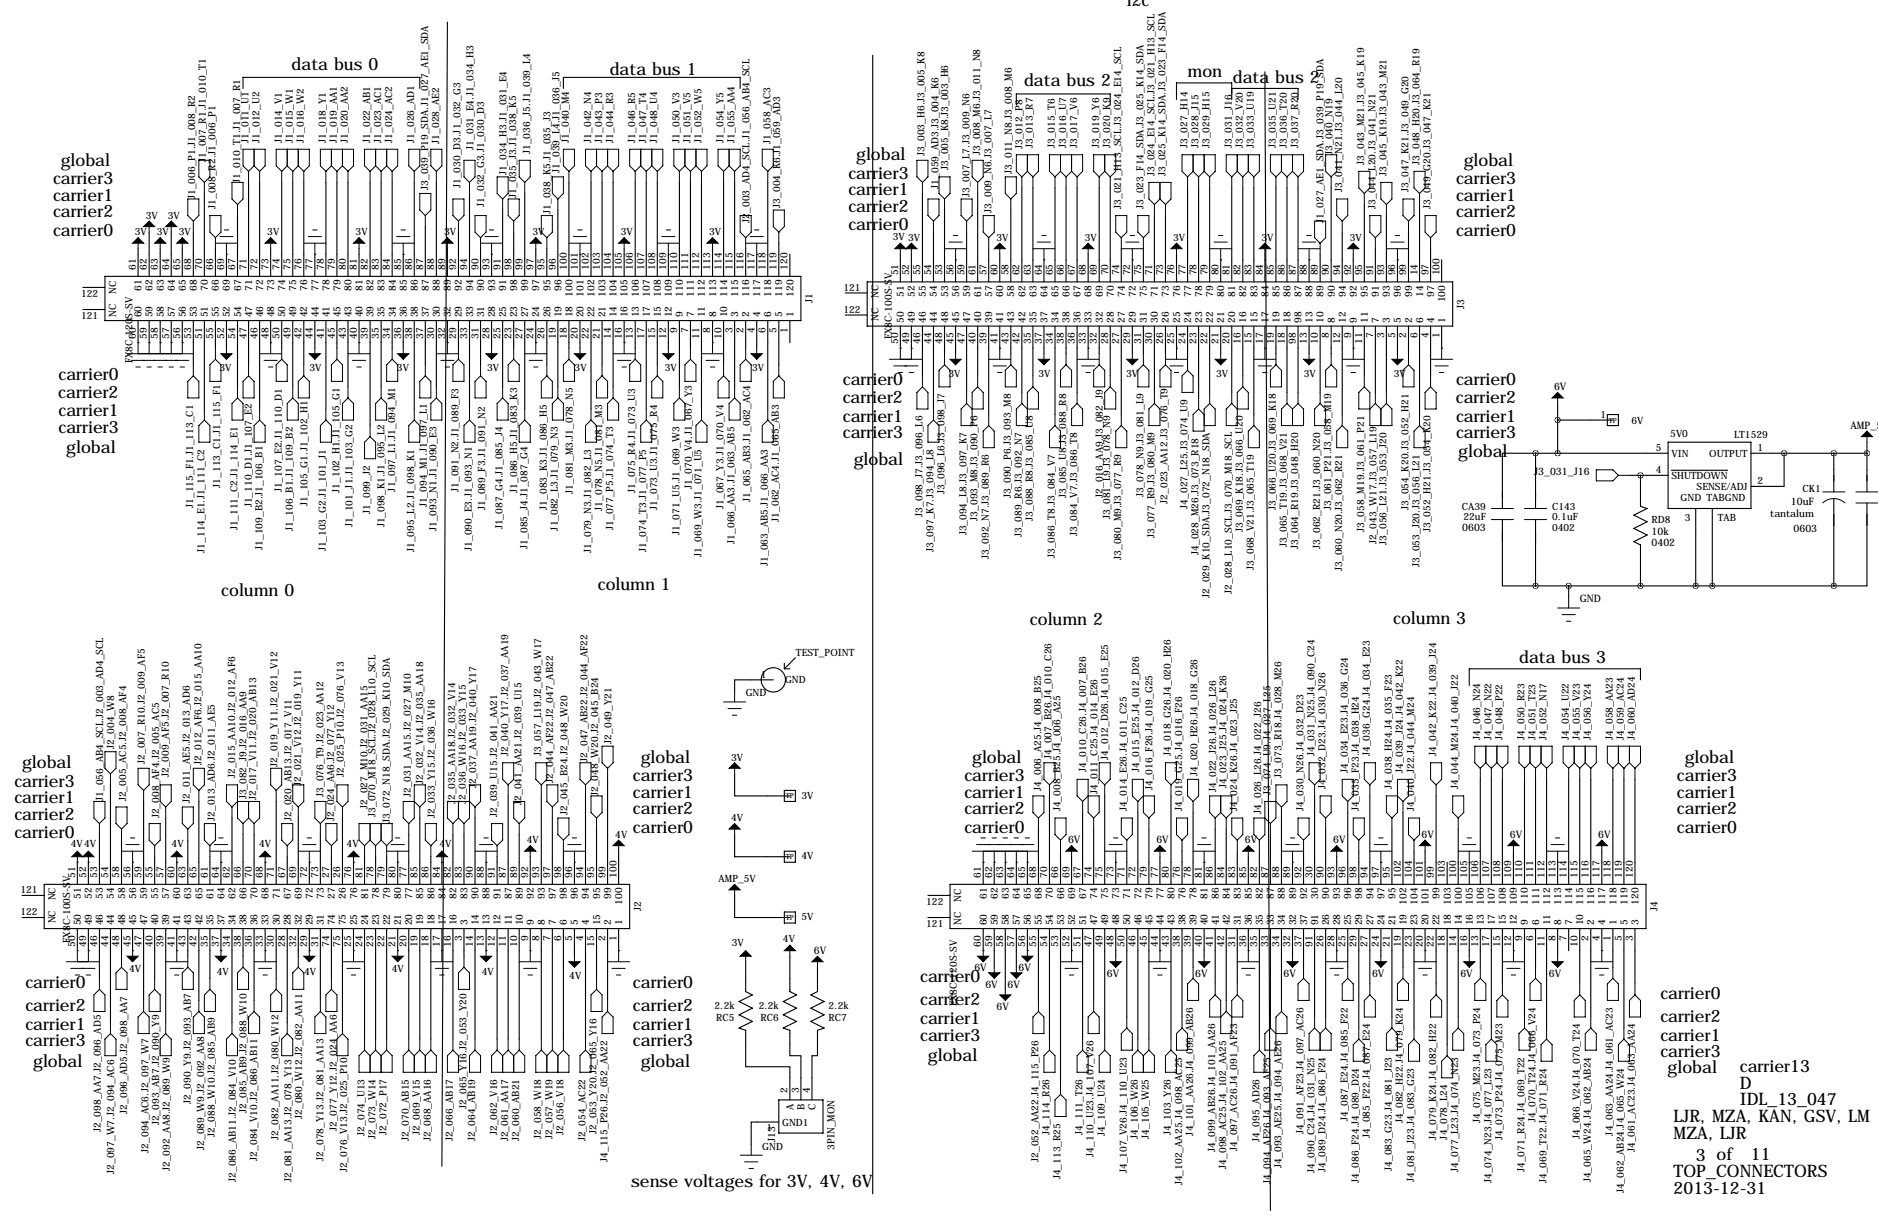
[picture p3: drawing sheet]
<svg xmlns="http://www.w3.org/2000/svg" width="432mm" height="279mm" viewBox="0 0 432 279" stroke-linecap="round" stroke-linejoin="round" font-family="sans-serif">
<defs><g id="words">
<g font-size="4">
<text x="259.1" y="1.3">i2c</text>
<text x="67.1" y="16.1">data bus 0</text>
<text x="140.2" y="17.1">data bus 1</text>
<text x="273" y="17.8">mon</text>
<text x="235.5" y="19.7">data bus 2</text>
<text x="283.5" y="19.2">data bus 2</text>
<text x="14" y="38.1">global</text>
<text x="195.1" y="41">carrier3</text>
<text x="196.8" y="36.8">global</text>
<text x="336.5" y="38.1">global</text>
<text x="12.2" y="46.1">carrier1</text>
<text x="12.2" y="42.3">carrier3</text>
<text x="195.1" y="44.9">carrier1</text>
<text x="334.8" y="46.1">carrier1</text>
<text x="334.8" y="42.3">carrier3</text>
<text x="12.2" y="49.9">carrier2</text>
<text x="195.1" y="52.9">carrier0</text>
<text x="195.1" y="48.7">carrier2</text>
<text x="334.8" y="49.9">carrier2</text>
<text x="12.2" y="54.2">carrier0</text>
<text x="334.8" y="54.2">carrier0</text>
<text x="13.5" y="87.2">carrier0</text>
<text x="193.8" y="88.5">carrier0</text>
<text x="334.8" y="88.5">carrier0</text>
<text x="13.4" y="91.4">carrier2</text>
<text x="13.5" y="95.7">carrier1</text>
<text x="193.8" y="92.7">carrier2</text>
<text x="334.7" y="92.7">carrier2</text>
<text x="13.5" y="99.5">carrier3</text>
<text x="193.8" y="96.9">carrier1</text>
<text x="193.8" y="100.7">carrier3</text>
<text x="334.8" y="96.9">carrier1</text>
<text x="334.8" y="100.7">carrier3</text>
<text x="15.2" y="104.1">global</text>
<text x="196.3" y="106.9">global</text>
<text x="335.3" y="105.1">global</text>
<text x="50.9" y="136.9">column 0</text>
<text x="137.4" y="135.6">column 1</text>
<text x="236.8" y="143.5">column 2</text>
<text x="320.3" y="143.3">column 3</text>
<text x="349.3" y="152.2">data bus 3</text>
<text x="5.1" y="176.5">global</text>
<text x="145.5" y="179.5">carrier3</text>
<text x="147.3" y="175.3">global</text>
<text x="221.7" y="179.5">carrier3</text>
<text x="223.5" y="175.3">global</text>
<text x="385.6" y="179.5">carrier3</text>
<text x="387.3" y="175.3">global</text>
<text x="3.3" y="184.6">carrier1</text>
<text x="3.3" y="180.7">carrier3</text>
<text x="145.5" y="183.3">carrier1</text>
<text x="221.7" y="183.3">carrier1</text>
<text x="385.6" y="183.3">carrier1</text>
<text x="3.3" y="188.4">carrier2</text>
<text x="145.5" y="191.4">carrier0</text>
<text x="145.5" y="187.1">carrier2</text>
<text x="221.7" y="191.4">carrier0</text>
<text x="221.7" y="187.1">carrier2</text>
<text x="385.6" y="191.4">carrier0</text>
<text x="385.6" y="187.1">carrier2</text>
<text x="3.3" y="192.6">carrier0</text>
<text x="5.8" y="226.9">carrier0</text>
<text x="145.5" y="226.9">carrier0</text>
<text x="211.6" y="225.7">carrier0</text>
<text x="5.8" y="232.3">carrier2</text>
<text x="145.5" y="232.3">carrier2</text>
<text x="211.6" y="231">carrier2</text>
<text x="381.8" y="229.5">carrier0</text>
<text x="5.8" y="236.6">carrier1</text>
<text x="145.5" y="236.6">carrier1</text>
<text x="211.6" y="235.4">carrier1</text>
<text x="211.6" y="239.2">carrier3</text>
<text x="381.8" y="234.8">carrier2</text>
<text x="381.8" y="239.2">carrier1</text>
<text x="5.8" y="240.4">carrier3</text>
<text x="7.6" y="245.1">global</text>
<text x="145.5" y="240.4">carrier3</text>
<text x="147.3" y="245.1">global</text>
<text x="213.4" y="243.8">global</text>
<text x="381.8" y="243">carrier3</text>
<text x="383.4" y="246.5">global</text>
<text x="400" y="246.4">carrier13</text>
<text x="400" y="250.2">D</text>
<text x="384.8" y="257.8">LJR, MZA, KAN, GSV, LM</text>
<text x="400" y="254">IDL_13_047</text>
<text x="384.8" y="261.6">MZA, LJR</text>
<text x="389.9" y="266.7">3 of</text>
<text x="402.6" y="266.6">11</text>
<text x="145.1" y="272.7">sense voltages for 3V, 4V, 6V</text>
<text x="384.8" y="274.3">2013-12-31</text>
<text x="384.8" y="270.5">TOP_CONNECTORS</text>
</g>
<g font-size="2.4">
<text x="357.3" y="89.7">6V</text>
<text x="425.5" y="98.6">AMP_5V</text>
<text x="352.7" y="109.2">J3_031_J16</text>
<text x="407" y="118.8">tantalum</text>
<text x="411.8" y="116">10uF</text>
<text x="336.2" y="122.1">0603</text>
<text x="379.7" y="122.8">10k</text>
<text x="379.7" y="125.4">0402</text>
<text x="412.4" y="122.3">0603</text>
<text x="363.2" y="138.4">GND</text>
<text x="245.6" y="193.8">6V</text>
<text x="265.9" y="193.8">6V</text>
<text x="286.2" y="193.8">6V</text>
<text x="306.5" y="193.8">6V</text>
<text x="326.8" y="192.5">6V</text>
<text x="347.2" y="192.5">6V</text>
<text x="367.5" y="192.5">6V</text>
<text x="187.1" y="219.2">6V</text>
<text x="224" y="223.1">6V</text>
<text x="226.6" y="227">6V</text>
<text x="231.6" y="227">6V</text>
<text x="234.2" y="223.1">6V</text>
<text x="254.5" y="224.4">6V</text>
<text x="274.8" y="224.4">6V</text>
<text x="295.1" y="224.4">6V</text>
<text x="315.5" y="224.4">6V</text>
<text x="335.8" y="224.4">6V</text>
<text x="356.1" y="224.4">6V</text>
<text x="229.1" y="232">6V</text>
</g>
<g font-size="2.3">
<text x="57.1" y="32.8" transform="rotate(-90 57.1 32.8)">J1_011_U1</text>
<text x="59.7" y="32.8" transform="rotate(-90 59.7 32.8)">J1_012_U2</text>
<text x="64.8" y="32.8" transform="rotate(-90 64.8 32.8)">J1_014_V1</text>
<text x="67.3" y="32.8" transform="rotate(-90 67.3 32.8)">J1_015_W1</text>
<text x="69.8" y="32.8" transform="rotate(-90 69.8 32.8)">J1_016_W2</text>
<text x="74.9" y="32.8" transform="rotate(-90 74.9 32.8)">J1_018_Y1</text>
<text x="77.5" y="32.8" transform="rotate(-90 77.5 32.8)">J1_019_AA1</text>
<text x="80" y="32.8" transform="rotate(-90 80 32.8)">J1_020_AA2</text>
<text x="85.1" y="32.8" transform="rotate(-90 85.1 32.8)">J1_022_AB1</text>
<text x="87.6" y="32.8" transform="rotate(-90 87.6 32.8)">J1_023_AC1</text>
<text x="90.2" y="32.8" transform="rotate(-90 90.2 32.8)">J1_024_AC2</text>
<text x="95.2" y="32.8" transform="rotate(-90 95.2 32.8)">J1_026_AD1</text>
<text x="101" y="33" transform="rotate(-90 101 33)">J1_028_AE2</text>
<text x="108.9" y="34.4" transform="rotate(-90 108.9 34.4)">J1_031_E4.J1_034_H3</text>
<text x="121.9" y="35.4" transform="rotate(-90 121.9 35.4)">J1_036_J5.J1_039_L4</text>
<text x="130.8" y="32.8" transform="rotate(-90 130.8 32.8)">J1_040_M4</text>
<text x="135.9" y="32.8" transform="rotate(-90 135.9 32.8)">J1_042_N4</text>
<text x="138.4" y="32.8" transform="rotate(-90 138.4 32.8)">J1_043_P3</text>
<text x="141" y="32.8" transform="rotate(-90 141 32.8)">J1_044_R3</text>
<text x="146" y="32.8" transform="rotate(-90 146 32.8)">J1_046_R5</text>
<text x="148.6" y="32.8" transform="rotate(-90 148.6 32.8)">J1_047_T4</text>
<text x="151.1" y="32.8" transform="rotate(-90 151.1 32.8)">J1_048_U4</text>
<text x="156.2" y="32.8" transform="rotate(-90 156.2 32.8)">J1_050_V3</text>
<text x="158.7" y="32.8" transform="rotate(-90 158.7 32.8)">J1_051_V5</text>
<text x="161.3" y="32.8" transform="rotate(-90 161.3 32.8)">J1_052_W5</text>
<text x="166.4" y="32.8" transform="rotate(-90 166.4 32.8)">J1_054_Y5</text>
<text x="168.9" y="32.8" transform="rotate(-90 168.9 32.8)">J1_055_AA4</text>
<text x="177.2" y="33.1" transform="rotate(-90 177.2 33.1)">J1_058_AC3</text>
<text x="212.5" y="35.9" transform="rotate(-90 212.5 35.9)">J3_003_H6.J3_005_K8</text>
<text x="225.3" y="35.6" transform="rotate(-90 225.3 35.6)">J3_008_M6.J3_011_N8</text>
<text x="235.1" y="34.3" transform="rotate(-90 235.1 34.3)">J3_012_P8</text>
<text x="237.5" y="34" transform="rotate(-90 237.5 34)">J3_013_R7</text>
<text x="242.6" y="34" transform="rotate(-90 242.6 34)">J3_015_T6</text>
<text x="245.1" y="34" transform="rotate(-90 245.1 34)">J3_016_U7</text>
<text x="247.6" y="34" transform="rotate(-90 247.6 34)">J3_017_V6</text>
<text x="252.7" y="34" transform="rotate(-90 252.7 34)">J3_019_Y6</text>
<text x="255.3" y="34" transform="rotate(-90 255.3 34)">J3_020_K9</text>
<text x="273" y="34" transform="rotate(-90 273 34)">J3_027_H14</text>
<text x="275.6" y="34" transform="rotate(-90 275.6 34)">J3_028_J15</text>
<text x="278.1" y="34" transform="rotate(-90 278.1 34)">J3_029_H15</text>
<text x="283.2" y="34" transform="rotate(-90 283.2 34)">J3_031_J16</text>
<text x="285.7" y="34" transform="rotate(-90 285.7 34)">J3_032_V20</text>
<text x="288.3" y="34" transform="rotate(-90 288.3 34)">J3_033_U19</text>
<text x="293.4" y="34" transform="rotate(-90 293.4 34)">J3_035_U21</text>
<text x="295.9" y="34" transform="rotate(-90 295.9 34)">J3_036_T20</text>
<text x="298.4" y="34" transform="rotate(-90 298.4 34)">J3_037_R20</text>
<text x="306.4" y="35.6" transform="rotate(-90 306.4 35.6)">J3_040_N19</text>
<text x="47.3" y="37.2" transform="rotate(-90 47.3 37.2)">J1_007_R1.J1_010_T1</text>
<text x="116.4" y="40.3" transform="rotate(-90 116.4 40.3)">J1_034_H3.J1_031_E4</text>
<text x="128.6" y="39.7" transform="rotate(-90 128.6 39.7)">J1_039_L4.J1_036_J5</text>
<text x="218" y="39" transform="rotate(-90 218 39)">J3_005_K8.J3_003_H6</text>
<text x="232.7" y="39.9" transform="rotate(-90 232.7 39.9)">J3_011_N8.J3_008_M6</text>
<text x="265.4" y="40.4" transform="rotate(-90 265.4 40.4)">J3_024_E14_SCL.J3_021_H13_SCL</text>
<text x="268" y="40.4" transform="rotate(-90 268 40.4)">J3_025_K14_SDA.J3_023_F14_SDA</text>
<text x="313.7" y="37.8" transform="rotate(-90 313.7 37.8)">J3_043_M21.J3_045_K19</text>
<text x="318.8" y="40.4" transform="rotate(-90 318.8 40.4)">J3_045_K19.J3_043_M21</text>
<text x="326.4" y="37.8" transform="rotate(-90 326.4 37.8)">J3_048_H20.J3_064_R19</text>
<text x="44.9" y="45.7" transform="rotate(-90 44.9 45.7)">J1_006_P1.J1_008_R2</text>
<text x="55.3" y="42.1" transform="rotate(-90 55.3 42.1)">J1_010_T1.J1_007_R1</text>
<text x="98.5" y="43.6" transform="rotate(-90 98.5 43.6)">J3_039_P19_SDA.J1_027_AE1_SDA</text>
<text x="105.9" y="43.2" transform="rotate(-90 105.9 43.2)">J1_030_D3.J1_032_G3</text>
<text x="111.3" y="47.5" transform="rotate(-90 111.3 47.5)">J1_032_G3.J1_030_D3</text>
<text x="118.7" y="45.4" transform="rotate(-90 118.7 45.4)">J1_035_J3.J1_038_K5</text>
<text x="179.4" y="47.7" transform="rotate(-90 179.4 47.7)">J3_004_K6.J1_059_AD3</text>
<text x="215.8" y="43.3" transform="rotate(-90 215.8 43.3)">J1_059_AD3.J3_004_K6</text>
<text x="222.9" y="45.3" transform="rotate(-90 222.9 45.3)">J3_007_L7.J3_009_N6</text>
<text x="308.6" y="44.2" transform="rotate(-90 308.6 44.2)">J3_041_N21.J3_044_L20</text>
<text x="323.8" y="44.2" transform="rotate(-90 323.8 44.2)">J3_047_K21.J3_049_G20</text>
<text x="33.5" y="50.3">3V</text>
<text x="38.6" y="50.3">3V</text>
<text x="49.5" y="48" transform="rotate(-90 49.5 48)">J1_008_R2.J1_006_P1</text>
<text x="126.6" y="49.1" transform="rotate(-90 126.6 49.1)">J1_038_K5.J1_035_J3</text>
<text x="172.3" y="51.2" transform="rotate(-90 172.3 51.2)">J2_003_AD4_SCL.J1_056_AB4_SCL</text>
<text x="228" y="48.9" transform="rotate(-90 228 48.9)">J3_009_N6.J3_007_L7</text>
<text x="257.8" y="48" transform="rotate(-90 257.8 48)">J3_021_H13_SCL.J3_024_E14_SCL</text>
<text x="262.9" y="48" transform="rotate(-90 262.9 48)">J3_023_F14_SDA.J3_025_K14_SDA</text>
<text x="304.3" y="51.3" transform="rotate(-90 304.3 51.3)">J1_027_AE1_SDA.J3_039_P19_SDA</text>
<text x="316.2" y="48" transform="rotate(-90 316.2 48)">J3_044_L20.J3_041_N21</text>
<text x="328.9" y="48" transform="rotate(-90 328.9 48)">J3_049_G20.J3_047_K21</text>
<text x="31" y="54.1">3V</text>
<text x="36.1" y="54.1">3V</text>
<text x="41.1" y="54.1">3V</text>
<text x="61.5" y="54.1">3V</text>
<text x="81.8" y="54.1">3V</text>
<text x="102.1" y="54.1">3V</text>
<text x="122.4" y="54.1">3V</text>
<text x="142.7" y="54.1">3V</text>
<text x="163.1" y="54.1">3V</text>
<text x="205.3" y="55.1">3V 3V</text>
<text x="229.1" y="55.4">3V</text>
<text x="249.4" y="55.4">3V</text>
<text x="269.7" y="55.4">3V</text>
<text x="290.1" y="55.4">3V</text>
<text x="310.4" y="55.4">3V</text>
<text x="31.2" y="62" transform="rotate(-90 31.2 62)">61</text>
<text x="33.8" y="62" transform="rotate(-90 33.8 62)">62</text>
<text x="36.3" y="62" transform="rotate(-90 36.3 62)">63</text>
<text x="38.9" y="62" transform="rotate(-90 38.9 62)">64</text>
<text x="41.4" y="62" transform="rotate(-90 41.4 62)">65</text>
<text x="43.9" y="62" transform="rotate(-90 43.9 62)">68</text>
<text x="46.5" y="62" transform="rotate(-90 46.5 62)">70</text>
<text x="49" y="62" transform="rotate(-90 49 62)">66</text>
<text x="51.6" y="62" transform="rotate(-90 51.6 62)">69</text>
<text x="54.1" y="62" transform="rotate(-90 54.1 62)">67</text>
<text x="56.6" y="62" transform="rotate(-90 56.6 62)">71</text>
<text x="59.2" y="62" transform="rotate(-90 59.2 62)">72</text>
<text x="61.7" y="62" transform="rotate(-90 61.7 62)">73</text>
<text x="64.3" y="62" transform="rotate(-90 64.3 62)">74</text>
<text x="66.8" y="62" transform="rotate(-90 66.8 62)">75</text>
<text x="69.3" y="62" transform="rotate(-90 69.3 62)">76</text>
<text x="71.9" y="62" transform="rotate(-90 71.9 62)">77</text>
<text x="74.4" y="62" transform="rotate(-90 74.4 62)">78</text>
<text x="77" y="62" transform="rotate(-90 77 62)">79</text>
<text x="79.5" y="62" transform="rotate(-90 79.5 62)">80</text>
<text x="82" y="62" transform="rotate(-90 82 62)">81</text>
<text x="84.6" y="62" transform="rotate(-90 84.6 62)">82</text>
<text x="87.1" y="62" transform="rotate(-90 87.1 62)">83</text>
<text x="89.7" y="62" transform="rotate(-90 89.7 62)">84</text>
<text x="92.2" y="62" transform="rotate(-90 92.2 62)">85</text>
<text x="94.7" y="62" transform="rotate(-90 94.7 62)">86</text>
<text x="97.3" y="62" transform="rotate(-90 97.3 62)">87</text>
<text x="99.8" y="62" transform="rotate(-90 99.8 62)">88</text>
<text x="102.4" y="62" transform="rotate(-90 102.4 62)">89</text>
<text x="104.9" y="62" transform="rotate(-90 104.9 62)">92</text>
<text x="107.4" y="62" transform="rotate(-90 107.4 62)">94</text>
<text x="110" y="62" transform="rotate(-90 110 62)">90</text>
<text x="112.5" y="62" transform="rotate(-90 112.5 62)">93</text>
<text x="115.1" y="62" transform="rotate(-90 115.1 62)">91</text>
<text x="117.6" y="62" transform="rotate(-90 117.6 62)">98</text>
<text x="120.1" y="62" transform="rotate(-90 120.1 62)">99</text>
<text x="122.7" y="62" transform="rotate(-90 122.7 62)">97</text>
<text x="125.2" y="62" transform="rotate(-90 125.2 62)">95</text>
<text x="127.8" y="62" transform="rotate(-90 127.8 62)">96</text>
<text x="130.3" y="62" transform="rotate(-90 130.3 62)">100</text>
<text x="132.8" y="62" transform="rotate(-90 132.8 62)">101</text>
<text x="135.4" y="62" transform="rotate(-90 135.4 62)">102</text>
<text x="137.9" y="62" transform="rotate(-90 137.9 62)">103</text>
<text x="140.5" y="62" transform="rotate(-90 140.5 62)">104</text>
<text x="143" y="62" transform="rotate(-90 143 62)">105</text>
<text x="145.5" y="62" transform="rotate(-90 145.5 62)">106</text>
<text x="148.1" y="62" transform="rotate(-90 148.1 62)">107</text>
<text x="150.6" y="62" transform="rotate(-90 150.6 62)">108</text>
<text x="153.2" y="62" transform="rotate(-90 153.2 62)">109</text>
<text x="155.7" y="62" transform="rotate(-90 155.7 62)">110</text>
<text x="158.2" y="62" transform="rotate(-90 158.2 62)">111</text>
<text x="160.8" y="62" transform="rotate(-90 160.8 62)">112</text>
<text x="163.3" y="62" transform="rotate(-90 163.3 62)">113</text>
<text x="165.9" y="62" transform="rotate(-90 165.9 62)">114</text>
<text x="168.4" y="62" transform="rotate(-90 168.4 62)">115</text>
<text x="170.9" y="62" transform="rotate(-90 170.9 62)">116</text>
<text x="173.5" y="62" transform="rotate(-90 173.5 62)">117</text>
<text x="176" y="62" transform="rotate(-90 176 62)">118</text>
<text x="178.6" y="62" transform="rotate(-90 178.6 62)">119</text>
<text x="181.1" y="62" transform="rotate(-90 181.1 62)">120</text>
<text x="206.5" y="63.2" transform="rotate(-90 206.5 63.2)">51</text>
<text x="209" y="63.2" transform="rotate(-90 209 63.2)">52</text>
<text x="211.6" y="63.2" transform="rotate(-90 211.6 63.2)">55</text>
<text x="214.1" y="63.2" transform="rotate(-90 214.1 63.2)">54</text>
<text x="216.7" y="63.2" transform="rotate(-90 216.7 63.2)">53</text>
<text x="219.2" y="63.2" transform="rotate(-90 219.2 63.2)">56</text>
<text x="221.7" y="63.2" transform="rotate(-90 221.7 63.2)">59</text>
<text x="224.3" y="63.2" transform="rotate(-90 224.3 63.2)">61</text>
<text x="226.8" y="63.2" transform="rotate(-90 226.8 63.2)">57</text>
<text x="229.4" y="63.2" transform="rotate(-90 229.4 63.2)">60</text>
<text x="231.9" y="63.2" transform="rotate(-90 231.9 63.2)">58</text>
<text x="234.4" y="63.2" transform="rotate(-90 234.4 63.2)">62</text>
<text x="237" y="63.2" transform="rotate(-90 237 63.2)">63</text>
<text x="239.5" y="63.2" transform="rotate(-90 239.5 63.2)">64</text>
<text x="242.1" y="63.2" transform="rotate(-90 242.1 63.2)">65</text>
<text x="244.6" y="63.2" transform="rotate(-90 244.6 63.2)">66</text>
<text x="247.1" y="63.2" transform="rotate(-90 247.1 63.2)">67</text>
<text x="249.7" y="63.2" transform="rotate(-90 249.7 63.2)">68</text>
<text x="252.2" y="63.2" transform="rotate(-90 252.2 63.2)">69</text>
<text x="254.8" y="63.2" transform="rotate(-90 254.8 63.2)">70</text>
<text x="257.3" y="63.2" transform="rotate(-90 257.3 63.2)">74</text>
<text x="259.8" y="63.2" transform="rotate(-90 259.8 63.2)">72</text>
<text x="262.4" y="63.2" transform="rotate(-90 262.4 63.2)">75</text>
<text x="264.9" y="63.2" transform="rotate(-90 264.9 63.2)">71</text>
<text x="267.5" y="63.2" transform="rotate(-90 267.5 63.2)">73</text>
<text x="270" y="63.2" transform="rotate(-90 270 63.2)">76</text>
<text x="272.5" y="63.2" transform="rotate(-90 272.5 63.2)">77</text>
<text x="275.1" y="63.2" transform="rotate(-90 275.1 63.2)">78</text>
<text x="277.6" y="63.2" transform="rotate(-90 277.6 63.2)">79</text>
<text x="280.2" y="63.2" transform="rotate(-90 280.2 63.2)">80</text>
<text x="282.7" y="63.2" transform="rotate(-90 282.7 63.2)">81</text>
<text x="285.2" y="63.2" transform="rotate(-90 285.2 63.2)">82</text>
<text x="287.8" y="63.2" transform="rotate(-90 287.8 63.2)">83</text>
<text x="290.3" y="63.2" transform="rotate(-90 290.3 63.2)">84</text>
<text x="292.9" y="63.2" transform="rotate(-90 292.9 63.2)">85</text>
<text x="295.4" y="63.2" transform="rotate(-90 295.4 63.2)">86</text>
<text x="297.9" y="63.2" transform="rotate(-90 297.9 63.2)">87</text>
<text x="300.5" y="63.2" transform="rotate(-90 300.5 63.2)">88</text>
<text x="303" y="63.2" transform="rotate(-90 303 63.2)">89</text>
<text x="305.6" y="63.2" transform="rotate(-90 305.6 63.2)">90</text>
<text x="308.1" y="63.2" transform="rotate(-90 308.1 63.2)">94</text>
<text x="310.6" y="63.2" transform="rotate(-90 310.6 63.2)">92</text>
<text x="313.2" y="63.2" transform="rotate(-90 313.2 63.2)">95</text>
<text x="315.7" y="63.2" transform="rotate(-90 315.7 63.2)">91</text>
<text x="318.3" y="63.2" transform="rotate(-90 318.3 63.2)">93</text>
<text x="320.8" y="63.2" transform="rotate(-90 320.8 63.2)">96</text>
<text x="323.3" y="63.2" transform="rotate(-90 323.3 63.2)">99</text>
<text x="325.9" y="63.2" transform="rotate(-90 325.9 63.2)">14</text>
<text x="328.4" y="63.2" transform="rotate(-90 328.4 63.2)">97</text>
<text x="331" y="63.2" transform="rotate(-90 331 63.2)">100</text>
<text x="18.7" y="68.2">122</text>
<text x="26.7" y="67.5" transform="rotate(-90 26.7 67.5)">NC</text>
<text x="32.6" y="66.9" transform="rotate(-90 32.6 66.9)">61</text>
<text x="35.1" y="66.9" transform="rotate(-90 35.1 66.9)">62</text>
<text x="37.6" y="66.9" transform="rotate(-90 37.6 66.9)">63</text>
<text x="40.2" y="66.9" transform="rotate(-90 40.2 66.9)">64</text>
<text x="42.7" y="66.9" transform="rotate(-90 42.7 66.9)">65</text>
<text x="45.3" y="66.9" transform="rotate(-90 45.3 66.9)">68</text>
<text x="47.8" y="66.9" transform="rotate(-90 47.8 66.9)">70</text>
<text x="50.3" y="66.9" transform="rotate(-90 50.3 66.9)">66</text>
<text x="52.9" y="66.9" transform="rotate(-90 52.9 66.9)">69</text>
<text x="55.4" y="66.9" transform="rotate(-90 55.4 66.9)">67</text>
<text x="58" y="66.9" transform="rotate(-90 58 66.9)">71</text>
<text x="60.5" y="66.9" transform="rotate(-90 60.5 66.9)">72</text>
<text x="63" y="66.9" transform="rotate(-90 63 66.9)">73</text>
<text x="65.6" y="66.9" transform="rotate(-90 65.6 66.9)">74</text>
<text x="68.1" y="66.9" transform="rotate(-90 68.1 66.9)">75</text>
<text x="70.7" y="66.9" transform="rotate(-90 70.7 66.9)">76</text>
<text x="73.2" y="66.9" transform="rotate(-90 73.2 66.9)">77</text>
<text x="75.7" y="66.9" transform="rotate(-90 75.7 66.9)">78</text>
<text x="78.3" y="66.9" transform="rotate(-90 78.3 66.9)">79</text>
<text x="80.8" y="66.9" transform="rotate(-90 80.8 66.9)">80</text>
<text x="83.4" y="66.9" transform="rotate(-90 83.4 66.9)">81</text>
<text x="85.9" y="66.9" transform="rotate(-90 85.9 66.9)">82</text>
<text x="88.4" y="66.9" transform="rotate(-90 88.4 66.9)">83</text>
<text x="91" y="66.9" transform="rotate(-90 91 66.9)">84</text>
<text x="93.5" y="66.9" transform="rotate(-90 93.5 66.9)">85</text>
<text x="96.1" y="66.9" transform="rotate(-90 96.1 66.9)">86</text>
<text x="98.6" y="66.9" transform="rotate(-90 98.6 66.9)">87</text>
<text x="101.1" y="66.9" transform="rotate(-90 101.1 66.9)">88</text>
<text x="103.7" y="66.9" transform="rotate(-90 103.7 66.9)">89</text>
<text x="106.2" y="66.9" transform="rotate(-90 106.2 66.9)">92</text>
<text x="108.8" y="66.9" transform="rotate(-90 108.8 66.9)">94</text>
<text x="111.3" y="66.9" transform="rotate(-90 111.3 66.9)">90</text>
<text x="113.8" y="66.9" transform="rotate(-90 113.8 66.9)">93</text>
<text x="116.4" y="66.9" transform="rotate(-90 116.4 66.9)">91</text>
<text x="118.9" y="66.9" transform="rotate(-90 118.9 66.9)">98</text>
<text x="121.5" y="66.9" transform="rotate(-90 121.5 66.9)">99</text>
<text x="124" y="66.9" transform="rotate(-90 124 66.9)">97</text>
<text x="126.5" y="66.9" transform="rotate(-90 126.5 66.9)">95</text>
<text x="129.1" y="66.9" transform="rotate(-90 129.1 66.9)">96</text>
<text x="131.6" y="68.2" transform="rotate(-90 131.6 68.2)">100</text>
<text x="134.2" y="68.2" transform="rotate(-90 134.2 68.2)">101</text>
<text x="136.7" y="68.2" transform="rotate(-90 136.7 68.2)">102</text>
<text x="139.2" y="68.2" transform="rotate(-90 139.2 68.2)">103</text>
<text x="141.8" y="68.2" transform="rotate(-90 141.8 68.2)">104</text>
<text x="144.3" y="68.2" transform="rotate(-90 144.3 68.2)">105</text>
<text x="146.9" y="68.2" transform="rotate(-90 146.9 68.2)">106</text>
<text x="149.4" y="68.2" transform="rotate(-90 149.4 68.2)">107</text>
<text x="151.9" y="68.2" transform="rotate(-90 151.9 68.2)">108</text>
<text x="154.5" y="68.2" transform="rotate(-90 154.5 68.2)">109</text>
<text x="157" y="68.2" transform="rotate(-90 157 68.2)">110</text>
<text x="159.6" y="68.2" transform="rotate(-90 159.6 68.2)">111</text>
<text x="162.1" y="68.2" transform="rotate(-90 162.1 68.2)">112</text>
<text x="164.6" y="68.2" transform="rotate(-90 164.6 68.2)">113</text>
<text x="167.2" y="68.2" transform="rotate(-90 167.2 68.2)">114</text>
<text x="169.7" y="68.2" transform="rotate(-90 169.7 68.2)">115</text>
<text x="172.3" y="68.2" transform="rotate(-90 172.3 68.2)">116</text>
<text x="174.8" y="68.2" transform="rotate(-90 174.8 68.2)">117</text>
<text x="177.3" y="68.2" transform="rotate(-90 177.3 68.2)">118</text>
<text x="179.9" y="68.2" transform="rotate(-90 179.9 68.2)">119</text>
<text x="182.4" y="68.2" transform="rotate(-90 182.4 68.2)">120</text>
<text x="186.8" y="69.7" transform="rotate(-90 186.8 69.7)">J1</text>
<text x="193.9" y="66.8">121</text>
<text x="193.9" y="71.9">122</text>
<text x="202" y="68.5" transform="rotate(-90 202 68.5)">NC</text>
<text x="207.8" y="68.2" transform="rotate(-90 207.8 68.2)">51</text>
<text x="210.4" y="68.2" transform="rotate(-90 210.4 68.2)">52</text>
<text x="212.9" y="68.2" transform="rotate(-90 212.9 68.2)">55</text>
<text x="215.4" y="68.2" transform="rotate(-90 215.4 68.2)">54</text>
<text x="218" y="68.2" transform="rotate(-90 218 68.2)">53</text>
<text x="220.5" y="68.2" transform="rotate(-90 220.5 68.2)">56</text>
<text x="223.1" y="68.2" transform="rotate(-90 223.1 68.2)">59</text>
<text x="225.6" y="68.2" transform="rotate(-90 225.6 68.2)">61</text>
<text x="228.1" y="68.2" transform="rotate(-90 228.1 68.2)">57</text>
<text x="230.7" y="68.2" transform="rotate(-90 230.7 68.2)">60</text>
<text x="233.2" y="68.2" transform="rotate(-90 233.2 68.2)">58</text>
<text x="235.8" y="68.2" transform="rotate(-90 235.8 68.2)">62</text>
<text x="238.3" y="68.2" transform="rotate(-90 238.3 68.2)">63</text>
<text x="240.8" y="68.2" transform="rotate(-90 240.8 68.2)">64</text>
<text x="243.4" y="68.2" transform="rotate(-90 243.4 68.2)">65</text>
<text x="245.9" y="68.2" transform="rotate(-90 245.9 68.2)">66</text>
<text x="248.5" y="68.2" transform="rotate(-90 248.5 68.2)">67</text>
<text x="251" y="68.2" transform="rotate(-90 251 68.2)">68</text>
<text x="253.5" y="68.2" transform="rotate(-90 253.5 68.2)">69</text>
<text x="256.1" y="68.2" transform="rotate(-90 256.1 68.2)">70</text>
<text x="258.6" y="68.2" transform="rotate(-90 258.6 68.2)">74</text>
<text x="261.2" y="68.2" transform="rotate(-90 261.2 68.2)">72</text>
<text x="263.7" y="68.2" transform="rotate(-90 263.7 68.2)">75</text>
<text x="266.2" y="68.2" transform="rotate(-90 266.2 68.2)">71</text>
<text x="268.8" y="68.2" transform="rotate(-90 268.8 68.2)">73</text>
<text x="271.3" y="68.2" transform="rotate(-90 271.3 68.2)">76</text>
<text x="273.9" y="68.2" transform="rotate(-90 273.9 68.2)">77</text>
<text x="276.4" y="68.2" transform="rotate(-90 276.4 68.2)">78</text>
<text x="278.9" y="68.2" transform="rotate(-90 278.9 68.2)">79</text>
<text x="281.5" y="68.2" transform="rotate(-90 281.5 68.2)">80</text>
<text x="284" y="68.2" transform="rotate(-90 284 68.2)">81</text>
<text x="286.6" y="68.2" transform="rotate(-90 286.6 68.2)">82</text>
<text x="289.1" y="68.2" transform="rotate(-90 289.1 68.2)">83</text>
<text x="291.6" y="68.2" transform="rotate(-90 291.6 68.2)">84</text>
<text x="294.2" y="68.2" transform="rotate(-90 294.2 68.2)">85</text>
<text x="296.7" y="68.2" transform="rotate(-90 296.7 68.2)">86</text>
<text x="299.3" y="68.2" transform="rotate(-90 299.3 68.2)">87</text>
<text x="301.8" y="68.2" transform="rotate(-90 301.8 68.2)">88</text>
<text x="304.3" y="68.2" transform="rotate(-90 304.3 68.2)">89</text>
<text x="306.9" y="68.2" transform="rotate(-90 306.9 68.2)">90</text>
<text x="309.4" y="68.2" transform="rotate(-90 309.4 68.2)">94</text>
<text x="312" y="68.2" transform="rotate(-90 312 68.2)">92</text>
<text x="314.5" y="68.2" transform="rotate(-90 314.5 68.2)">95</text>
<text x="317" y="68.2" transform="rotate(-90 317 68.2)">91</text>
<text x="319.6" y="68.2" transform="rotate(-90 319.6 68.2)">93</text>
<text x="322.1" y="68.2" transform="rotate(-90 322.1 68.2)">96</text>
<text x="324.7" y="68.2" transform="rotate(-90 324.7 68.2)">99</text>
<text x="327.2" y="68.2" transform="rotate(-90 327.2 68.2)">14</text>
<text x="329.7" y="68.2" transform="rotate(-90 329.7 68.2)">97</text>
<text x="332.3" y="69.5" transform="rotate(-90 332.3 69.5)">100</text>
<text x="336.6" y="71" transform="rotate(-90 336.6 71)">J3</text>
<text x="18.7" y="73.2">121</text>
<text x="26.7" y="72.7" transform="rotate(-90 26.7 72.7)">NC</text>
<text x="31.2" y="77.8" transform="rotate(-90 31.2 77.8)">60</text>
<text x="32.6" y="72.9" transform="rotate(-90 32.6 72.9)">60</text>
<text x="33.8" y="77.8" transform="rotate(-90 33.8 77.8)">59</text>
<text x="35.1" y="72.9" transform="rotate(-90 35.1 72.9)">59</text>
<text x="36.3" y="77.8" transform="rotate(-90 36.3 77.8)">58</text>
<text x="37.6" y="72.9" transform="rotate(-90 37.6 72.9)">58</text>
<text x="38.9" y="77.8" transform="rotate(-90 38.9 77.8)">57</text>
<text x="40.2" y="72.9" transform="rotate(-90 40.2 72.9)">57</text>
<text x="41.4" y="77.8" transform="rotate(-90 41.4 77.8)">56</text>
<text x="42.7" y="72.9" transform="rotate(-90 42.7 72.9)">56</text>
<text x="43.9" y="77.8" transform="rotate(-90 43.9 77.8)">53</text>
<text x="45.3" y="72.9" transform="rotate(-90 45.3 72.9)">53</text>
<text x="46.5" y="77.8" transform="rotate(-90 46.5 77.8)">51</text>
<text x="47.8" y="72.9" transform="rotate(-90 47.8 72.9)">51</text>
<text x="49" y="77.8" transform="rotate(-90 49 77.8)">55</text>
<text x="50.3" y="72.9" transform="rotate(-90 50.3 72.9)">55</text>
<text x="51.6" y="77.8" transform="rotate(-90 51.6 77.8)">52</text>
<text x="52.9" y="72.9" transform="rotate(-90 52.9 72.9)">52</text>
<text x="54.1" y="77.8" transform="rotate(-90 54.1 77.8)">54</text>
<text x="55.4" y="72.9" transform="rotate(-90 55.4 72.9)">54</text>
<text x="56.6" y="77.8" transform="rotate(-90 56.6 77.8)">47</text>
<text x="58" y="72.9" transform="rotate(-90 58 72.9)">47</text>
<text x="59.2" y="77.8" transform="rotate(-90 59.2 77.8)">46</text>
<text x="60.5" y="72.9" transform="rotate(-90 60.5 72.9)">46</text>
<text x="61.7" y="77.8" transform="rotate(-90 61.7 77.8)">48</text>
<text x="63" y="72.9" transform="rotate(-90 63 72.9)">48</text>
<text x="64.3" y="77.8" transform="rotate(-90 64.3 77.8)">50</text>
<text x="65.6" y="72.9" transform="rotate(-90 65.6 72.9)">50</text>
<text x="66.8" y="77.8" transform="rotate(-90 66.8 77.8)">49</text>
<text x="68.1" y="72.9" transform="rotate(-90 68.1 72.9)">49</text>
<text x="69.3" y="77.8" transform="rotate(-90 69.3 77.8)">42</text>
<text x="70.7" y="72.9" transform="rotate(-90 70.7 72.9)">42</text>
<text x="71.9" y="77.8" transform="rotate(-90 71.9 77.8)">44</text>
<text x="73.2" y="72.9" transform="rotate(-90 73.2 72.9)">44</text>
<text x="74.4" y="77.8" transform="rotate(-90 74.4 77.8)">41</text>
<text x="75.7" y="72.9" transform="rotate(-90 75.7 72.9)">41</text>
<text x="77" y="77.8" transform="rotate(-90 77 77.8)">45</text>
<text x="78.3" y="72.9" transform="rotate(-90 78.3 72.9)">45</text>
<text x="79.5" y="77.8" transform="rotate(-90 79.5 77.8)">43</text>
<text x="80.8" y="72.9" transform="rotate(-90 80.8 72.9)">43</text>
<text x="82" y="77.8" transform="rotate(-90 82 77.8)">40</text>
<text x="83.4" y="72.9" transform="rotate(-90 83.4 72.9)">40</text>
<text x="84.6" y="77.8" transform="rotate(-90 84.6 77.8)">39</text>
<text x="85.9" y="72.9" transform="rotate(-90 85.9 72.9)">39</text>
<text x="87.1" y="77.8" transform="rotate(-90 87.1 77.8)">35</text>
<text x="88.4" y="72.9" transform="rotate(-90 88.4 72.9)">35</text>
<text x="89.7" y="77.8" transform="rotate(-90 89.7 77.8)">34</text>
<text x="91" y="72.9" transform="rotate(-90 91 72.9)">34</text>
<text x="92.2" y="77.8" transform="rotate(-90 92.2 77.8)">36</text>
<text x="93.5" y="72.9" transform="rotate(-90 93.5 72.9)">36</text>
<text x="94.7" y="77.8" transform="rotate(-90 94.7 77.8)">38</text>
<text x="96.1" y="72.9" transform="rotate(-90 96.1 72.9)">38</text>
<text x="97.3" y="77.8" transform="rotate(-90 97.3 77.8)">37</text>
<text x="98.6" y="72.9" transform="rotate(-90 98.6 72.9)">37</text>
<text x="99.8" y="77.8" transform="rotate(-90 99.8 77.8)">30</text>
<text x="101.1" y="72.9" transform="rotate(-90 101.1 72.9)">30</text>
<text x="102.4" y="77.8" transform="rotate(-90 102.4 77.8)">32</text>
<text x="103.7" y="72.9" transform="rotate(-90 103.7 72.9)">32</text>
<text x="104.9" y="77.8" transform="rotate(-90 104.9 77.8)">29</text>
<text x="106.2" y="72.9" transform="rotate(-90 106.2 72.9)">29</text>
<text x="107.4" y="77.8" transform="rotate(-90 107.4 77.8)">33</text>
<text x="108.8" y="72.9" transform="rotate(-90 108.8 72.9)">33</text>
<text x="110" y="77.8" transform="rotate(-90 110 77.8)">31</text>
<text x="111.3" y="72.9" transform="rotate(-90 111.3 72.9)">31</text>
<text x="112.5" y="77.8" transform="rotate(-90 112.5 77.8)">28</text>
<text x="113.8" y="72.9" transform="rotate(-90 113.8 72.9)">28</text>
<text x="115.1" y="77.8" transform="rotate(-90 115.1 77.8)">25</text>
<text x="116.4" y="72.9" transform="rotate(-90 116.4 72.9)">25</text>
<text x="117.6" y="77.8" transform="rotate(-90 117.6 77.8)">23</text>
<text x="118.9" y="72.9" transform="rotate(-90 118.9 72.9)">23</text>
<text x="120.1" y="77.8" transform="rotate(-90 120.1 77.8)">27</text>
<text x="121.5" y="72.9" transform="rotate(-90 121.5 72.9)">27</text>
<text x="122.7" y="77.8" transform="rotate(-90 122.7 77.8)">24</text>
<text x="124" y="72.9" transform="rotate(-90 124 72.9)">24</text>
<text x="125.2" y="77.8" transform="rotate(-90 125.2 77.8)">26</text>
<text x="126.5" y="72.9" transform="rotate(-90 126.5 72.9)">26</text>
<text x="127.8" y="77.8" transform="rotate(-90 127.8 77.8)">19</text>
<text x="129.1" y="72.9" transform="rotate(-90 129.1 72.9)">19</text>
<text x="130.3" y="77.8" transform="rotate(-90 130.3 77.8)">18</text>
<text x="131.6" y="72.9" transform="rotate(-90 131.6 72.9)">18</text>
<text x="132.8" y="77.8" transform="rotate(-90 132.8 77.8)">20</text>
<text x="134.2" y="72.9" transform="rotate(-90 134.2 72.9)">20</text>
<text x="135.4" y="77.8" transform="rotate(-90 135.4 77.8)">22</text>
<text x="136.7" y="72.9" transform="rotate(-90 136.7 72.9)">22</text>
<text x="137.9" y="77.8" transform="rotate(-90 137.9 77.8)">21</text>
<text x="139.2" y="72.9" transform="rotate(-90 139.2 72.9)">21</text>
<text x="140.5" y="77.8" transform="rotate(-90 140.5 77.8)">14</text>
<text x="141.8" y="72.9" transform="rotate(-90 141.8 72.9)">14</text>
<text x="143" y="77.8" transform="rotate(-90 143 77.8)">16</text>
<text x="144.3" y="72.9" transform="rotate(-90 144.3 72.9)">16</text>
<text x="145.5" y="77.8" transform="rotate(-90 145.5 77.8)">13</text>
<text x="146.9" y="72.9" transform="rotate(-90 146.9 72.9)">13</text>
<text x="148.1" y="77.8" transform="rotate(-90 148.1 77.8)">17</text>
<text x="149.4" y="72.9" transform="rotate(-90 149.4 72.9)">17</text>
<text x="150.6" y="77.8" transform="rotate(-90 150.6 77.8)">15</text>
<text x="151.9" y="72.9" transform="rotate(-90 151.9 72.9)">15</text>
<text x="153.2" y="77.8" transform="rotate(-90 153.2 77.8)">12</text>
<text x="154.5" y="72.9" transform="rotate(-90 154.5 72.9)">12</text>
<text x="155.7" y="76.5" transform="rotate(-90 155.7 76.5)">9</text>
<text x="157" y="72.9" transform="rotate(-90 157 72.9)">9</text>
<text x="158.2" y="76.5" transform="rotate(-90 158.2 76.5)">7</text>
<text x="159.6" y="72.9" transform="rotate(-90 159.6 72.9)">7</text>
<text x="160.8" y="77.8" transform="rotate(-90 160.8 77.8)">11</text>
<text x="162.1" y="72.9" transform="rotate(-90 162.1 72.9)">11</text>
<text x="163.3" y="76.5" transform="rotate(-90 163.3 76.5)">8</text>
<text x="164.6" y="72.9" transform="rotate(-90 164.6 72.9)">8</text>
<text x="165.9" y="77.8" transform="rotate(-90 165.9 77.8)">10</text>
<text x="167.2" y="72.9" transform="rotate(-90 167.2 72.9)">10</text>
<text x="168.4" y="76.5" transform="rotate(-90 168.4 76.5)">3</text>
<text x="169.7" y="72.9" transform="rotate(-90 169.7 72.9)">3</text>
<text x="170.9" y="76.5" transform="rotate(-90 170.9 76.5)">2</text>
<text x="172.3" y="72.9" transform="rotate(-90 172.3 72.9)">2</text>
<text x="173.5" y="76.5" transform="rotate(-90 173.5 76.5)">4</text>
<text x="174.8" y="72.9" transform="rotate(-90 174.8 72.9)">4</text>
<text x="176" y="76.5" transform="rotate(-90 176 76.5)">6</text>
<text x="177.3" y="72.9" transform="rotate(-90 177.3 72.9)">6</text>
<text x="178.6" y="76.5" transform="rotate(-90 178.6 76.5)">5</text>
<text x="179.9" y="72.9" transform="rotate(-90 179.9 72.9)">5</text>
<text x="181.1" y="76.5" transform="rotate(-90 181.1 76.5)">1</text>
<text x="182.4" y="72.9" transform="rotate(-90 182.4 72.9)">1</text>
<text x="202" y="73.7" transform="rotate(-90 202 73.7)">NC</text>
<text x="205" y="77.9" transform="rotate(-90 205 77.9)">FX8C-100S-SV</text>
<text x="207.8" y="74.2" transform="rotate(-90 207.8 74.2)">50</text>
<text x="210.4" y="74.2" transform="rotate(-90 210.4 74.2)">49</text>
<text x="212.9" y="74.2" transform="rotate(-90 212.9 74.2)">46</text>
<text x="215.4" y="74.2" transform="rotate(-90 215.4 74.2)">44</text>
<text x="218" y="74.2" transform="rotate(-90 218 74.2)">48</text>
<text x="220.5" y="74.2" transform="rotate(-90 220.5 74.2)">45</text>
<text x="223.1" y="74.2" transform="rotate(-90 223.1 74.2)">47</text>
<text x="225.6" y="74.2" transform="rotate(-90 225.6 74.2)">40</text>
<text x="228.1" y="74.2" transform="rotate(-90 228.1 74.2)">39</text>
<text x="230.7" y="74.2" transform="rotate(-90 230.7 74.2)">41</text>
<text x="233.2" y="74.2" transform="rotate(-90 233.2 74.2)">43</text>
<text x="235.8" y="74.2" transform="rotate(-90 235.8 74.2)">42</text>
<text x="238.3" y="74.2" transform="rotate(-90 238.3 74.2)">35</text>
<text x="240.8" y="74.2" transform="rotate(-90 240.8 74.2)">37</text>
<text x="243.4" y="74.2" transform="rotate(-90 243.4 74.2)">34</text>
<text x="245.9" y="74.2" transform="rotate(-90 245.9 74.2)">38</text>
<text x="248.5" y="74.2" transform="rotate(-90 248.5 74.2)">36</text>
<text x="251" y="74.2" transform="rotate(-90 251 74.2)">33</text>
<text x="253.5" y="74.2" transform="rotate(-90 253.5 74.2)">32</text>
<text x="256.1" y="74.2" transform="rotate(-90 256.1 74.2)">28</text>
<text x="258.6" y="74.2" transform="rotate(-90 258.6 74.2)">27</text>
<text x="261.2" y="74.2" transform="rotate(-90 261.2 74.2)">29</text>
<text x="263.7" y="74.2" transform="rotate(-90 263.7 74.2)">31</text>
<text x="266.2" y="74.2" transform="rotate(-90 266.2 74.2)">30</text>
<text x="268.8" y="74.2" transform="rotate(-90 268.8 74.2)">26</text>
<text x="271.3" y="74.2" transform="rotate(-90 271.3 74.2)">25</text>
<text x="273.9" y="74.2" transform="rotate(-90 273.9 74.2)">24</text>
<text x="276.4" y="74.2" transform="rotate(-90 276.4 74.2)">23</text>
<text x="278.9" y="74.2" transform="rotate(-90 278.9 74.2)">22</text>
<text x="281.5" y="74.2" transform="rotate(-90 281.5 74.2)">21</text>
<text x="284" y="74.2" transform="rotate(-90 284 74.2)">20</text>
<text x="286.6" y="74.2" transform="rotate(-90 286.6 74.2)">16</text>
<text x="289.1" y="74.2" transform="rotate(-90 289.1 74.2)">15</text>
<text x="291.6" y="74.2" transform="rotate(-90 291.6 74.2)">17</text>
<text x="294.2" y="74.2" transform="rotate(-90 294.2 74.2)">19</text>
<text x="296.7" y="74.2" transform="rotate(-90 296.7 74.2)">18</text>
<text x="299.3" y="74.2" transform="rotate(-90 299.3 74.2)">98</text>
<text x="301.8" y="74.2" transform="rotate(-90 301.8 74.2)">13</text>
<text x="304.3" y="74.2" transform="rotate(-90 304.3 74.2)">10</text>
<text x="305.6" y="77.8" transform="rotate(-90 305.6 77.8)">8</text>
<text x="306.9" y="74.2" transform="rotate(-90 306.9 74.2)">8</text>
<text x="309.4" y="74.2" transform="rotate(-90 309.4 74.2)">12</text>
<text x="310.6" y="77.8" transform="rotate(-90 310.6 77.8)">9</text>
<text x="312" y="74.2" transform="rotate(-90 312 74.2)">9</text>
<text x="314.5" y="74.2" transform="rotate(-90 314.5 74.2)">11</text>
<text x="315.7" y="77.8" transform="rotate(-90 315.7 77.8)">7</text>
<text x="317" y="74.2" transform="rotate(-90 317 74.2)">7</text>
<text x="318.3" y="77.8" transform="rotate(-90 318.3 77.8)">3</text>
<text x="319.6" y="74.2" transform="rotate(-90 319.6 74.2)">3</text>
<text x="320.8" y="77.8" transform="rotate(-90 320.8 77.8)">5</text>
<text x="322.1" y="74.2" transform="rotate(-90 322.1 74.2)">5</text>
<text x="323.3" y="77.8" transform="rotate(-90 323.3 77.8)">2</text>
<text x="324.7" y="74.2" transform="rotate(-90 324.7 74.2)">2</text>
<text x="325.9" y="77.8" transform="rotate(-90 325.9 77.8)">6</text>
<text x="327.2" y="74.2" transform="rotate(-90 327.2 74.2)">6</text>
<text x="328.4" y="77.8" transform="rotate(-90 328.4 77.8)">4</text>
<text x="329.7" y="74.2" transform="rotate(-90 329.7 74.2)">4</text>
<text x="331" y="77.8" transform="rotate(-90 331 77.8)">1</text>
<text x="332.3" y="74.2" transform="rotate(-90 332.3 74.2)">1</text>
<text x="30.5" y="83.5" transform="rotate(-90 30.5 83.5)">FX8C-120S-SV</text>
<text x="206.5" y="79.1" transform="rotate(-90 206.5 79.1)">50</text>
<text x="209" y="79.1" transform="rotate(-90 209 79.1)">49</text>
<text x="211.6" y="79.1" transform="rotate(-90 211.6 79.1)">46</text>
<text x="214.1" y="79.1" transform="rotate(-90 214.1 79.1)">44</text>
<text x="216.7" y="79.1" transform="rotate(-90 216.7 79.1)">48</text>
<text x="219.2" y="79.1" transform="rotate(-90 219.2 79.1)">45</text>
<text x="221.7" y="79.1" transform="rotate(-90 221.7 79.1)">47</text>
<text x="224.3" y="79.1" transform="rotate(-90 224.3 79.1)">40</text>
<text x="226.8" y="79.1" transform="rotate(-90 226.8 79.1)">39</text>
<text x="229.4" y="79.1" transform="rotate(-90 229.4 79.1)">41</text>
<text x="231.9" y="79.1" transform="rotate(-90 231.9 79.1)">43</text>
<text x="234.4" y="79.1" transform="rotate(-90 234.4 79.1)">42</text>
<text x="237" y="79.1" transform="rotate(-90 237 79.1)">35</text>
<text x="239.5" y="79.1" transform="rotate(-90 239.5 79.1)">37</text>
<text x="242.1" y="79.1" transform="rotate(-90 242.1 79.1)">34</text>
<text x="244.6" y="79.1" transform="rotate(-90 244.6 79.1)">38</text>
<text x="247.1" y="79.1" transform="rotate(-90 247.1 79.1)">36</text>
<text x="249.7" y="79.1" transform="rotate(-90 249.7 79.1)">33</text>
<text x="252.2" y="79.1" transform="rotate(-90 252.2 79.1)">32</text>
<text x="254.8" y="79.1" transform="rotate(-90 254.8 79.1)">28</text>
<text x="257.3" y="79.1" transform="rotate(-90 257.3 79.1)">27</text>
<text x="259.8" y="79.1" transform="rotate(-90 259.8 79.1)">29</text>
<text x="262.4" y="79.1" transform="rotate(-90 262.4 79.1)">31</text>
<text x="264.9" y="79.1" transform="rotate(-90 264.9 79.1)">30</text>
<text x="267.5" y="79.1" transform="rotate(-90 267.5 79.1)">26</text>
<text x="270" y="79.1" transform="rotate(-90 270 79.1)">25</text>
<text x="272.5" y="79.1" transform="rotate(-90 272.5 79.1)">24</text>
<text x="275.1" y="79.1" transform="rotate(-90 275.1 79.1)">23</text>
<text x="277.6" y="79.1" transform="rotate(-90 277.6 79.1)">22</text>
<text x="280.2" y="79.1" transform="rotate(-90 280.2 79.1)">21</text>
<text x="282.7" y="79.1" transform="rotate(-90 282.7 79.1)">20</text>
<text x="285.2" y="79.1" transform="rotate(-90 285.2 79.1)">16</text>
<text x="287.8" y="79.1" transform="rotate(-90 287.8 79.1)">15</text>
<text x="290.3" y="79.1" transform="rotate(-90 290.3 79.1)">17</text>
<text x="292.9" y="79.1" transform="rotate(-90 292.9 79.1)">19</text>
<text x="295.4" y="79.1" transform="rotate(-90 295.4 79.1)">18</text>
<text x="297.9" y="79.1" transform="rotate(-90 297.9 79.1)">98</text>
<text x="300.5" y="79.1" transform="rotate(-90 300.5 79.1)">13</text>
<text x="303" y="79.1" transform="rotate(-90 303 79.1)">10</text>
<text x="308.1" y="79.1" transform="rotate(-90 308.1 79.1)">12</text>
<text x="313.2" y="79.1" transform="rotate(-90 313.2 79.1)">11</text>
<text x="50.4" y="85.3">3V</text>
<text x="71.2" y="85.3">3V</text>
<text x="91.3" y="85.3">3V</text>
<text x="112" y="85.3">3V</text>
<text x="132.1" y="85.3">3V</text>
<text x="152.8" y="85.3">3V</text>
<text x="173" y="85.3">3V</text>
<text x="218.1" y="86.6">3V</text>
<text x="238.8" y="86.6">3V</text>
<text x="258.9" y="86.6">3V</text>
<text x="279.6" y="86.6">3V</text>
<text x="299.8" y="86.6">3V</text>
<text x="320.5" y="86.6">3V</text>
<text x="368" y="96">1</text>
<text x="375.1" y="97.5">6V</text>
<text x="384" y="100.3">5V0</text>
<text x="398.7" y="100.7">LT1529</text>
<text x="380.7" y="103.6">5</text>
<text x="384.3" y="104.9">VIN</text>
<text x="393" y="104.9">OUTPUT</text>
<text x="404.1" y="103.6">1</text>
<text x="50.6" y="112.1" transform="rotate(-90 50.6 112.1)">J1_113_C1.J1_115_F1</text>
<text x="64.8" y="113.1" transform="rotate(-90 64.8 113.1)">J1_107_E2.J1_110_D1</text>
<text x="78" y="113.2" transform="rotate(-90 78 113.2)">J1_102_H1.J1_105_G1</text>
<text x="90.8" y="112.9" transform="rotate(-90 90.8 112.9)">J1_097_L1.J1_094_M1</text>
<text x="105.4" y="113" transform="rotate(-90 105.4 113)">J1_091_N2.J1_089_F3</text>
<text x="118.9" y="113.2" transform="rotate(-90 118.9 113.2)">J1_086_H5.J1_083_K3</text>
<text x="131.7" y="113.4" transform="rotate(-90 131.7 113.4)">J1_081_M3.J1_078_N5</text>
<text x="146" y="113.3" transform="rotate(-90 146 113.3)">J1_075_R4.J1_073_U3</text>
<text x="159.1" y="112.4" transform="rotate(-90 159.1 112.4)">J1_070_V4.J1_067_Y3</text>
<text x="217.2" y="113.6" transform="rotate(-90 217.2 113.6)">J3_096_L6.J3_098_J7</text>
<text x="380.7" y="108.7">4</text>
<text x="384.3" y="110">SHUTDOWN</text>
<text x="390.1" y="112.6">SENSE/ADJ</text>
<text x="404.1" y="111.3">2</text>
<text x="414.5" y="113">CK1</text>
<text x="44.4" y="116.7" transform="rotate(-90 44.4 116.7)">J1_115_F1.J1_113_C1</text>
<text x="57.9" y="116.6" transform="rotate(-90 57.9 116.6)">J1_110_D1.J1_107_E2</text>
<text x="70.7" y="116.2" transform="rotate(-90 70.7 116.2)">J1_105_G1.J1_102_H1</text>
<text x="85.1" y="118" transform="rotate(-90 85.1 118)">J1_099_J2</text>
<text x="98.1" y="116.6" transform="rotate(-90 98.1 116.6)">J1_094_M1.J1_097_L1</text>
<text x="111.6" y="117.2" transform="rotate(-90 111.6 117.2)">J1_089_F3.J1_091_N2</text>
<text x="125.7" y="117.1" transform="rotate(-90 125.7 117.1)">J1_083_K3.J1_086_H5</text>
<text x="138.4" y="117.3" transform="rotate(-90 138.4 117.3)">J1_078_N5.J1_081_M3</text>
<text x="151.1" y="117.1" transform="rotate(-90 151.1 117.1)">J1_073_U3.J1_075_R4</text>
<text x="166.4" y="116.9" transform="rotate(-90 166.4 116.9)">J1_067_Y3.J1_070_V4</text>
<text x="172.5" y="115.3" transform="rotate(-90 172.5 115.3)">J1_065_AB3.J1_062_AC4</text>
<text x="179.1" y="119.8" transform="rotate(-90 179.1 119.8)">J1_062_AC4.J1_065_AB3</text>
<text x="212.1" y="118.7" transform="rotate(-90 212.1 118.7)">J3_098_J7.J3_096_L6</text>
<text x="224.8" y="119.6" transform="rotate(-90 224.8 119.6)">J3_093_M8.J3_090_P6</text>
<text x="232.4" y="114.5" transform="rotate(-90 232.4 114.5)">J3_090_P6.J3_093_M8</text>
<text x="237.5" y="119.6" transform="rotate(-90 237.5 119.6)">J3_088_R8.J3_085_U8</text>
<text x="245.1" y="114.5" transform="rotate(-90 245.1 114.5)">J3_085_U8.J3_088_R8</text>
<text x="253.5" y="114.4" transform="rotate(-90 253.5 114.4)">J2_016_AA9.J3_082_J9</text>
<text x="255.3" y="119.4" transform="rotate(-90 255.3 119.4)">J3_081_L9.J3_078_N9</text>
<text x="262.9" y="114.3" transform="rotate(-90 262.9 114.3)">J3_078_N9.J3_081_L9</text>
<text x="268.5" y="115.7" transform="rotate(-90 268.5 115.7)">J2_023_AA12.J3_076_T9</text>
<text x="273" y="116.9" transform="rotate(-90 273 116.9)">J4_027_L25.J3_074_U9</text>
<text x="293.4" y="117.2" transform="rotate(-90 293.4 117.2)">J3_066_U20.J3_069_K18</text>
<text x="306.1" y="117.2" transform="rotate(-90 306.1 117.2)">J3_061_P21.J3_058_M19</text>
<text x="323.8" y="117.2" transform="rotate(-90 323.8 117.2)">J3_054_K20.J3_052_H21</text>
<text x="336.1" y="117.1">CA39</text>
<text x="336.5" y="119.5">22uF</text>
<text x="356.9" y="117.1">C143</text>
<text x="356.9" y="119.5">0.1uF</text>
<text x="386.4" y="115.1">GND TABGND</text>
<text x="387.3" y="119.7">3</text>
<text x="395" y="119.7">TAB</text>
<text x="54.6" y="121.9" transform="rotate(-90 54.6 121.9)">J1_111_C2.J1_114_E1</text>
<text x="67.3" y="122" transform="rotate(-90 67.3 122)">J1_106_B1.J1_109_B2</text>
<text x="81.1" y="121.1" transform="rotate(-90 81.1 121.1)">J1_101_J1.J1_103_G2</text>
<text x="88.4" y="121.2" transform="rotate(-90 88.4 121.2)">J1_098_K1.J1_095_L2</text>
<text x="100.3" y="122" transform="rotate(-90 100.3 122)">J1_093_N1.J1_090_E3</text>
<text x="115.6" y="121.6" transform="rotate(-90 115.6 121.6)">J1_087_G4.J1_085_J4</text>
<text x="128.3" y="121.9" transform="rotate(-90 128.3 121.9)">J1_082_L3.J1_079_N3</text>
<text x="141" y="121.8" transform="rotate(-90 141 121.8)">J1_077_P5.J1_074_T3</text>
<text x="156.2" y="122.9" transform="rotate(-90 156.2 122.9)">J1_071_U5.J1_069_W3</text>
<text x="168.9" y="124.9" transform="rotate(-90 168.9 124.9)">J1_066_AA3.J1_063_AB5</text>
<text x="222.2" y="123" transform="rotate(-90 222.2 123)">J3_094_L8.J3_097_K7</text>
<text x="234.9" y="123.4" transform="rotate(-90 234.9 123.4)">J3_089_R6.J3_092_N7</text>
<text x="247.6" y="123.2" transform="rotate(-90 247.6 123.2)">J3_084_V7.J3_086_T8</text>
<text x="265.4" y="123.6" transform="rotate(-90 265.4 123.6)">J3_077_R9.J3_080_M9</text>
<text x="285.7" y="122.3" transform="rotate(-90 285.7 122.3)">J3_069_K18.J3_066_U20</text>
<text x="295.9" y="125.8" transform="rotate(-90 295.9 125.8)">J3_065_T19.J3_068_V21</text>
<text x="313.7" y="122.3" transform="rotate(-90 313.7 122.3)">J3_058_M19.J3_061_P21</text>
<text x="316.5" y="125.1" transform="rotate(-90 316.5 125.1)">J2_043_W17.J3_057_L19</text>
<text x="318.8" y="125.1" transform="rotate(-90 318.8 125.1)">J3_056_L21.J3_053_J20</text>
<text x="328.9" y="122.3" transform="rotate(-90 328.9 122.3)">J3_052_H21.J3_054_K20</text>
<text x="356.9" y="122">0402</text>
<text x="379.7" y="120.1">RD8</text>
<text x="47" y="127" transform="rotate(-90 47 127)">J1_114_E1.J1_111_C2</text>
<text x="60.4" y="126.3" transform="rotate(-90 60.4 126.3)">J1_109_B2.J1_106_B1</text>
<text x="74.9" y="126.7" transform="rotate(-90 74.9 126.7)">J1_103_G2.J1_101_J1</text>
<text x="95.2" y="126.8" transform="rotate(-90 95.2 126.8)">J1_095_L2.J1_098_K1</text>
<text x="108.5" y="126.5" transform="rotate(-90 108.5 126.5)">J1_090_E3.J1_093_N1</text>
<text x="121.3" y="126.1" transform="rotate(-90 121.3 126.1)">J1_085_J4.J1_087_G4</text>
<text x="135.9" y="127" transform="rotate(-90 135.9 127)">J1_079_N3.J1_082_L3</text>
<text x="148.6" y="126.8" transform="rotate(-90 148.6 126.8)">J1_074_T3.J1_077_P5</text>
<text x="161.3" y="128" transform="rotate(-90 161.3 128)">J1_069_W3.J1_071_U5</text>
<text x="176.5" y="130" transform="rotate(-90 176.5 130)">J1_063_AB5.J1_066_AA3</text>
<text x="214.6" y="126.8" transform="rotate(-90 214.6 126.8)">J3_097_K7.J3_094_L8</text>
<text x="227.3" y="128.5" transform="rotate(-90 227.3 128.5)">J3_092_N7.J3_089_R6</text>
<text x="242.6" y="128.2" transform="rotate(-90 242.6 128.2)">J3_086_T8.J3_084_V7</text>
<text x="257.8" y="128.6" transform="rotate(-90 257.8 128.6)">J3_080_M9.J3_077_R9</text>
<text x="275.6" y="127.5" transform="rotate(-90 275.6 127.5)">J4_028_M26.J3_073_R18</text>
<text x="288.3" y="130.9" transform="rotate(-90 288.3 130.9)">J3_068_V21.J3_065_T19</text>
<text x="298.4" y="126.1" transform="rotate(-90 298.4 126.1)">J3_064_R19.J3_048_H20</text>
<text x="303.5" y="126.1" transform="rotate(-90 303.5 126.1)">J3_062_R21.J3_060_N20</text>
<text x="308.6" y="131.1" transform="rotate(-90 308.6 131.1)">J3_060_N20.J3_062_R21</text>
<text x="326.4" y="130.2" transform="rotate(-90 326.4 130.2)">J3_053_J20.J3_056_L21</text>
<text x="278.1" y="137.4" transform="rotate(-90 278.1 137.4)">J2_029_K10_SDA.J3_072_N18_SDA</text>
<text x="283.2" y="136.5" transform="rotate(-90 283.2 136.5)">J2_028_L10_SCL.J3_070_M18_SCL</text>
<text x="175" y="155.7">1</text>
<text x="183" y="150.7">TEST_POINT</text>
<text x="171.4" y="160">GND</text>
<text x="180.5" y="157">GND</text>
<text x="26.2" y="172.1" transform="rotate(-90 26.2 172.1)">J2_004_W8</text>
<text x="116.8" y="173.7" transform="rotate(-90 116.8 173.7)">J2_040_Y17.J2_037_AA19</text>
<text x="124.5" y="173.7" transform="rotate(-90 124.5 173.7)">J3_057_L19.J2_043_W17</text>
<text x="140.6" y="170.8" transform="rotate(-90 140.6 170.8)">J2_049_Y21</text>
<text x="269.2" y="173.7" transform="rotate(-90 269.2 173.7)">J4_018_G26.J4_020_H26</text>
<text x="302.3" y="173.7" transform="rotate(-90 302.3 173.7)">J4_031_N25.J4_090_C24</text>
<text x="315" y="173.7" transform="rotate(-90 315 173.7)">J4_036_G24.J4_034_E23</text>
<text x="330.2" y="173.7" transform="rotate(-90 330.2 173.7)">J4_042_K22.J4_039_J24</text>
<text x="340.4" y="169.9" transform="rotate(-90 340.4 169.9)">J4_046_N24</text>
<text x="342.9" y="169.9" transform="rotate(-90 342.9 169.9)">J4_047_N22</text>
<text x="345.4" y="169.9" transform="rotate(-90 345.4 169.9)">J4_048_P22</text>
<text x="350.5" y="169.9" transform="rotate(-90 350.5 169.9)">J4_050_R23</text>
<text x="353.1" y="169.9" transform="rotate(-90 353.1 169.9)">J4_051_T23</text>
<text x="355.6" y="169.9" transform="rotate(-90 355.6 169.9)">J4_052_N17</text>
<text x="360.7" y="169.9" transform="rotate(-90 360.7 169.9)">J4_054_U22</text>
<text x="363.2" y="169.9" transform="rotate(-90 363.2 169.9)">J4_055_V23</text>
<text x="365.8" y="169.9" transform="rotate(-90 365.8 169.9)">J4_056_Y24</text>
<text x="370.8" y="169.9" transform="rotate(-90 370.8 169.9)">J4_058_AA23</text>
<text x="373.4" y="169.9" transform="rotate(-90 373.4 169.9)">J4_059_AC24</text>
<text x="375.9" y="169.9" transform="rotate(-90 375.9 169.9)">J4_060_AD24</text>
<text x="33.3" y="175.5" transform="rotate(-90 33.3 175.5)">J2_007_R10.J2_009_AF5</text>
<text x="38.8" y="178.5" transform="rotate(-90 38.8 178.5)">J2_009_AF5.J2_007_R10</text>
<text x="46.3" y="175.8" transform="rotate(-90 46.3 175.8)">J2_012_AF6.J2_015_AA10</text>
<text x="54" y="178.8" transform="rotate(-90 54 178.8)">J2_015_AA10.J2_012_AF6</text>
<text x="63.8" y="176.2" transform="rotate(-90 63.8 176.2)">J2_019_Y11.J2_021_V12</text>
<text x="79" y="178.5" transform="rotate(-90 79 178.5)">J2_025_P10.J2_076_V13</text>
<text x="127.2" y="179.9" transform="rotate(-90 127.2 179.9)">J2_044_AF22.J2_047_AB22</text>
<text x="135.1" y="175" transform="rotate(-90 135.1 175)">J2_047_AB22.J2_044_AF22</text>
<text x="168.1" y="174.8">3V</text>
<text x="241.8" y="174.3" transform="rotate(-90 241.8 174.3)">J4_007_B26.J4_010_C26</text>
<text x="249.7" y="177.4" transform="rotate(-90 249.7 177.4)">J4_010_C26.J4_007_B26</text>
<text x="254.8" y="174.5" transform="rotate(-90 254.8 174.5)">J4_012_D26.J4_015_E25</text>
<text x="261.9" y="177.4" transform="rotate(-90 261.9 177.4)">J4_015_E25.J4_012_D26</text>
<text x="275.3" y="178.3" transform="rotate(-90 275.3 178.3)">J4_020_H26.J4_018_G26</text>
<text x="294.6" y="178.8" transform="rotate(-90 294.6 178.8)">J3_073_R18.J4_028_M26</text>
<text x="309.9" y="177.5" transform="rotate(-90 309.9 177.5)">J4_034_E23.J4_036_G24</text>
<text x="322.6" y="177.5" transform="rotate(-90 322.6 177.5)">J4_039_J24.J4_042_K22</text>
<text x="23.7" y="184" transform="rotate(-90 23.7 184)">J1_056_AB4_SCL.J2_003_AD4_SCL</text>
<text x="29" y="184.1" transform="rotate(-90 29 184.1)">J2_005_AC5.J2_008_AF4</text>
<text x="43.7" y="184.4" transform="rotate(-90 43.7 184.4)">J2_011_AE5.J2_013_AD6</text>
<text x="56.7" y="183.7" transform="rotate(-90 56.7 183.7)">J3_082_J9.J2_016_AA9</text>
<text x="58.9" y="183.8" transform="rotate(-90 58.9 183.8)">J2_017_V11.J2_020_AB13</text>
<text x="69.3" y="180.5" transform="rotate(-90 69.3 180.5)">J2_021_V12.J2_019_Y11</text>
<text x="74.4" y="183.1" transform="rotate(-90 74.4 183.1)">J3_076_T9.J2_023_AA12</text>
<text x="84.5" y="185.9" transform="rotate(-90 84.5 185.9)">J2_027_M10.J2_031_AA15</text>
<text x="94.5" y="183.1" transform="rotate(-90 94.5 183.1)">J2_031_AA15.J2_027_M10</text>
<text x="97.3" y="180.1" transform="rotate(-90 97.3 180.1)">J2_032_V14.J2_035_AA18</text>
<text x="104.6" y="184.8" transform="rotate(-90 104.6 184.8)">J2_035_AA18.J2_032_V14</text>
<text x="107.1" y="184.7" transform="rotate(-90 107.1 184.7)">J2_036_W16.J2_033_Y15</text>
<text x="109.5" y="181.1" transform="rotate(-90 109.5 181.1)">J2_037_AA19.J2_040_Y17</text>
<text x="119.9" y="184.9" transform="rotate(-90 119.9 184.9)">J2_041_AA21.J2_039_U15</text>
<text x="137.6" y="182.9" transform="rotate(-90 137.6 182.9)">J2_048_W20.J2_045_B24</text>
<text x="184.3" y="183.5">3V</text>
<text x="239.4" y="181.7" transform="rotate(-90 239.4 181.7)">J4_006_A25.J4_008_B25</text>
<text x="252.4" y="182.5" transform="rotate(-90 252.4 182.5)">J4_011_C25.J4_014_E26</text>
<text x="265" y="181.5" transform="rotate(-90 265 181.5)">J4_016_F26.J4_019_G25</text>
<text x="279.6" y="182.1" transform="rotate(-90 279.6 182.1)">J4_022_J26.J4_026_L26</text>
<text x="282" y="181.1" transform="rotate(-90 282 181.1)">J4_023_J25.J4_024_K26</text>
<text x="292.1" y="182.6" transform="rotate(-90 292.1 182.6)">J3_074_U9.J4_027_L25</text>
<text x="304.8" y="181.4" transform="rotate(-90 304.8 181.4)">J4_032_D23.J4_030_N26</text>
<text x="320" y="181.4" transform="rotate(-90 320 181.4)">J4_038_H24.J4_035_F23</text>
<text x="335.3" y="181.4" transform="rotate(-90 335.3 181.4)">J4_044_M24.J4_040_J22</text>
<text x="36.6" y="188" transform="rotate(-90 36.6 188)">J2_008_AF4.J2_005_AC5</text>
<text x="49.4" y="188.6" transform="rotate(-90 49.4 188.6)">J2_013_AD6.J2_011_AE5</text>
<text x="67.1" y="188.6" transform="rotate(-90 67.1 188.6)">J2_020_AB13.J2_017_V11</text>
<text x="76.8" y="188.6" transform="rotate(-90 76.8 188.6)">J2_024_AA6.J2_077_Y12</text>
<text x="86.4" y="187.7" transform="rotate(-90 86.4 187.7)">J3_070_M18_SCL.J2_028_L10_SCL</text>
<text x="89.6" y="189.2" transform="rotate(-90 89.6 189.2)">J3_072_N18_SDA.J2_029_K10_SDA</text>
<text x="100" y="188" transform="rotate(-90 100 188)">J2_033_Y15.J2_036_W16</text>
<text x="114.3" y="187.7" transform="rotate(-90 114.3 187.7)">J2_039_U15.J2_041_AA21</text>
<text x="130.5" y="187.2" transform="rotate(-90 130.5 187.2)">J2_045_B24.J2_048_W20</text>
<text x="168.1" y="188.7">4V</text>
<text x="243.8" y="186.4" transform="rotate(-90 243.8 186.4)">J4_008_B25.J4_006_A25</text>
<text x="259.1" y="186.4" transform="rotate(-90 259.1 186.4)">J4_014_E26.J4_011_C25</text>
<text x="271.8" y="186.4" transform="rotate(-90 271.8 186.4)">J4_019_G25.J4_016_F26</text>
<text x="284.5" y="186.4" transform="rotate(-90 284.5 186.4)">J4_024_K26.J4_023_J25</text>
<text x="290" y="187" transform="rotate(-90 290 187)">J4_026_L26.J4_022_J26</text>
<text x="299.7" y="186.4" transform="rotate(-90 299.7 186.4)">J4_030_N26.J4_032_D23</text>
<text x="312.4" y="186.4" transform="rotate(-90 312.4 186.4)">J4_035_F23.J4_038_H24</text>
<text x="325.1" y="186.4" transform="rotate(-90 325.1 186.4)">J4_040_J22.J4_044_M24</text>
<text x="16.3" y="194.7">4V4V</text>
<text x="39.5" y="194.7">4V</text>
<text x="59.6" y="194.7">4V</text>
<text x="79.7" y="194.7">4V</text>
<text x="101" y="194.7">4V</text>
<text x="121.1" y="193.8">4V</text>
<text x="141.5" y="192.5">4V</text>
<text x="184.3" y="197.5">4V</text>
<text x="17.3" y="201.7" transform="rotate(-90 17.3 201.7)">51</text>
<text x="19.8" y="201.7" transform="rotate(-90 19.8 201.7)">52</text>
<text x="22.4" y="201.7" transform="rotate(-90 22.4 201.7)">53</text>
<text x="24.9" y="201.7" transform="rotate(-90 24.9 201.7)">54</text>
<text x="27.4" y="201.7" transform="rotate(-90 27.4 201.7)">58</text>
<text x="30" y="201.7" transform="rotate(-90 30 201.7)">56</text>
<text x="32.5" y="201.7" transform="rotate(-90 32.5 201.7)">59</text>
<text x="35.1" y="201.7" transform="rotate(-90 35.1 201.7)">55</text>
<text x="37.6" y="201.7" transform="rotate(-90 37.6 201.7)">57</text>
<text x="40.1" y="201.7" transform="rotate(-90 40.1 201.7)">60</text>
<text x="42.7" y="201.7" transform="rotate(-90 42.7 201.7)">63</text>
<text x="45.2" y="201.7" transform="rotate(-90 45.2 201.7)">65</text>
<text x="47.8" y="201.7" transform="rotate(-90 47.8 201.7)">61</text>
<text x="50.3" y="201.7" transform="rotate(-90 50.3 201.7)">64</text>
<text x="52.8" y="201.7" transform="rotate(-90 52.8 201.7)">62</text>
<text x="55.4" y="201.7" transform="rotate(-90 55.4 201.7)">66</text>
<text x="57.9" y="201.7" transform="rotate(-90 57.9 201.7)">70</text>
<text x="60.5" y="201.7" transform="rotate(-90 60.5 201.7)">68</text>
<text x="63" y="201.7" transform="rotate(-90 63 201.7)">71</text>
<text x="65.5" y="201.7" transform="rotate(-90 65.5 201.7)">67</text>
<text x="68.1" y="201.7" transform="rotate(-90 68.1 201.7)">69</text>
<text x="70.6" y="201.7" transform="rotate(-90 70.6 201.7)">72</text>
<text x="73.2" y="201.7" transform="rotate(-90 73.2 201.7)">73</text>
<text x="75.7" y="201.7" transform="rotate(-90 75.7 201.7)">27</text>
<text x="78.2" y="201.7" transform="rotate(-90 78.2 201.7)">26</text>
<text x="80.8" y="201.7" transform="rotate(-90 80.8 201.7)">76</text>
<text x="83.3" y="201.7" transform="rotate(-90 83.3 201.7)">81</text>
<text x="85.9" y="201.7" transform="rotate(-90 85.9 201.7)">78</text>
<text x="88.4" y="201.7" transform="rotate(-90 88.4 201.7)">79</text>
<text x="90.9" y="201.7" transform="rotate(-90 90.9 201.7)">80</text>
<text x="93.5" y="201.7" transform="rotate(-90 93.5 201.7)">77</text>
<text x="96" y="201.7" transform="rotate(-90 96 201.7)">85</text>
<text x="98.6" y="201.7" transform="rotate(-90 98.6 201.7)">86</text>
<text x="101.1" y="201.7" transform="rotate(-90 101.1 201.7)">84</text>
<text x="103.6" y="201.7" transform="rotate(-90 103.6 201.7)">82</text>
<text x="106.2" y="201.7" transform="rotate(-90 106.2 201.7)">83</text>
<text x="108.7" y="201.7" transform="rotate(-90 108.7 201.7)">90</text>
<text x="111.3" y="201.7" transform="rotate(-90 111.3 201.7)">88</text>
<text x="113.8" y="201.7" transform="rotate(-90 113.8 201.7)">91</text>
<text x="116.3" y="201.7" transform="rotate(-90 116.3 201.7)">87</text>
<text x="118.9" y="201.7" transform="rotate(-90 118.9 201.7)">89</text>
<text x="121.4" y="201.7" transform="rotate(-90 121.4 201.7)">92</text>
<text x="124" y="201.7" transform="rotate(-90 124 201.7)">93</text>
<text x="126.5" y="201.7" transform="rotate(-90 126.5 201.7)">97</text>
<text x="129" y="201.7" transform="rotate(-90 129 201.7)">98</text>
<text x="131.6" y="201.7" transform="rotate(-90 131.6 201.7)">96</text>
<text x="134.1" y="201.7" transform="rotate(-90 134.1 201.7)">94</text>
<text x="136.7" y="201.7" transform="rotate(-90 136.7 201.7)">95</text>
<text x="139.2" y="201.7" transform="rotate(-90 139.2 201.7)">99</text>
<text x="141.7" y="201.7" transform="rotate(-90 141.7 201.7)">100</text>
<text x="165.2" y="202.7">AMP_5V</text>
<text x="225.6" y="201.7" transform="rotate(-90 225.6 201.7)">61</text>
<text x="228.1" y="201.7" transform="rotate(-90 228.1 201.7)">62</text>
<text x="230.6" y="201.7" transform="rotate(-90 230.6 201.7)">63</text>
<text x="233.2" y="201.7" transform="rotate(-90 233.2 201.7)">64</text>
<text x="235.7" y="201.7" transform="rotate(-90 235.7 201.7)">65</text>
<text x="238.3" y="201.7" transform="rotate(-90 238.3 201.7)">68</text>
<text x="240.8" y="201.7" transform="rotate(-90 240.8 201.7)">70</text>
<text x="243.3" y="201.7" transform="rotate(-90 243.3 201.7)">66</text>
<text x="245.9" y="201.7" transform="rotate(-90 245.9 201.7)">69</text>
<text x="248.4" y="201.7" transform="rotate(-90 248.4 201.7)">67</text>
<text x="251" y="201.7" transform="rotate(-90 251 201.7)">74</text>
<text x="253.5" y="201.7" transform="rotate(-90 253.5 201.7)">75</text>
<text x="256" y="201.7" transform="rotate(-90 256 201.7)">73</text>
<text x="258.6" y="201.7" transform="rotate(-90 258.6 201.7)">71</text>
<text x="261.1" y="201.7" transform="rotate(-90 261.1 201.7)">72</text>
<text x="263.7" y="201.7" transform="rotate(-90 263.7 201.7)">79</text>
<text x="266.2" y="201.7" transform="rotate(-90 266.2 201.7)">77</text>
<text x="268.7" y="201.7" transform="rotate(-90 268.7 201.7)">80</text>
<text x="271.3" y="201.7" transform="rotate(-90 271.3 201.7)">76</text>
<text x="273.8" y="201.7" transform="rotate(-90 273.8 201.7)">78</text>
<text x="276.4" y="201.7" transform="rotate(-90 276.4 201.7)">81</text>
<text x="278.9" y="201.7" transform="rotate(-90 278.9 201.7)">86</text>
<text x="281.4" y="201.7" transform="rotate(-90 281.4 201.7)">84</text>
<text x="284" y="201.7" transform="rotate(-90 284 201.7)">83</text>
<text x="286.5" y="201.7" transform="rotate(-90 286.5 201.7)">85</text>
<text x="289.1" y="201.7" transform="rotate(-90 289.1 201.7)">82</text>
<text x="291.6" y="201.7" transform="rotate(-90 291.6 201.7)">87</text>
<text x="294.1" y="201.7" transform="rotate(-90 294.1 201.7)">88</text>
<text x="296.7" y="201.7" transform="rotate(-90 296.7 201.7)">89</text>
<text x="299.2" y="201.7" transform="rotate(-90 299.2 201.7)">92</text>
<text x="301.8" y="201.7" transform="rotate(-90 301.8 201.7)">30</text>
<text x="304.3" y="201.7" transform="rotate(-90 304.3 201.7)">90</text>
<text x="306.8" y="201.7" transform="rotate(-90 306.8 201.7)">93</text>
<text x="309.4" y="201.7" transform="rotate(-90 309.4 201.7)">96</text>
<text x="311.9" y="201.7" transform="rotate(-90 311.9 201.7)">98</text>
<text x="314.5" y="201.7" transform="rotate(-90 314.5 201.7)">94</text>
<text x="317" y="201.7" transform="rotate(-90 317 201.7)">97</text>
<text x="319.5" y="201.7" transform="rotate(-90 319.5 201.7)">95</text>
<text x="322.1" y="201.7" transform="rotate(-90 322.1 201.7)">102</text>
<text x="324.6" y="201.7" transform="rotate(-90 324.6 201.7)">104</text>
<text x="327.2" y="201.7" transform="rotate(-90 327.2 201.7)">101</text>
<text x="329.7" y="201.7" transform="rotate(-90 329.7 201.7)">99</text>
<text x="332.2" y="201.7" transform="rotate(-90 332.2 201.7)">103</text>
<text x="334.8" y="201.7" transform="rotate(-90 334.8 201.7)">100</text>
<text x="337.3" y="201.7" transform="rotate(-90 337.3 201.7)">105</text>
<text x="339.9" y="201.7" transform="rotate(-90 339.9 201.7)">106</text>
<text x="342.4" y="201.7" transform="rotate(-90 342.4 201.7)">107</text>
<text x="344.9" y="201.7" transform="rotate(-90 344.9 201.7)">108</text>
<text x="347.5" y="201.7" transform="rotate(-90 347.5 201.7)">109</text>
<text x="350" y="201.7" transform="rotate(-90 350 201.7)">110</text>
<text x="352.6" y="201.7" transform="rotate(-90 352.6 201.7)">111</text>
<text x="355.1" y="201.7" transform="rotate(-90 355.1 201.7)">112</text>
<text x="357.6" y="201.7" transform="rotate(-90 357.6 201.7)">113</text>
<text x="360.2" y="201.7" transform="rotate(-90 360.2 201.7)">114</text>
<text x="362.7" y="201.7" transform="rotate(-90 362.7 201.7)">115</text>
<text x="365.3" y="201.7" transform="rotate(-90 365.3 201.7)">116</text>
<text x="367.8" y="201.7" transform="rotate(-90 367.8 201.7)">117</text>
<text x="370.3" y="201.7" transform="rotate(-90 370.3 201.7)">118</text>
<text x="372.9" y="201.7" transform="rotate(-90 372.9 201.7)">119</text>
<text x="375.4" y="201.7" transform="rotate(-90 375.4 201.7)">120</text>
<text x="4.7" y="205.2">121</text>
<text x="12.7" y="206.9" transform="rotate(-90 12.7 206.9)">NC</text>
<text x="18.6" y="206.6" transform="rotate(-90 18.6 206.6)">51</text>
<text x="21.1" y="206.6" transform="rotate(-90 21.1 206.6)">52</text>
<text x="23.7" y="206.6" transform="rotate(-90 23.7 206.6)">53</text>
<text x="26.2" y="206.6" transform="rotate(-90 26.2 206.6)">54</text>
<text x="28.7" y="206.6" transform="rotate(-90 28.7 206.6)">58</text>
<text x="31.3" y="206.6" transform="rotate(-90 31.3 206.6)">56</text>
<text x="33.8" y="206.6" transform="rotate(-90 33.8 206.6)">59</text>
<text x="36.4" y="206.6" transform="rotate(-90 36.4 206.6)">55</text>
<text x="38.9" y="206.6" transform="rotate(-90 38.9 206.6)">57</text>
<text x="41.4" y="206.6" transform="rotate(-90 41.4 206.6)">60</text>
<text x="44" y="206.6" transform="rotate(-90 44 206.6)">63</text>
<text x="46.5" y="206.6" transform="rotate(-90 46.5 206.6)">65</text>
<text x="49.1" y="206.6" transform="rotate(-90 49.1 206.6)">61</text>
<text x="51.6" y="206.6" transform="rotate(-90 51.6 206.6)">64</text>
<text x="54.1" y="206.6" transform="rotate(-90 54.1 206.6)">62</text>
<text x="56.7" y="206.6" transform="rotate(-90 56.7 206.6)">66</text>
<text x="59.2" y="206.6" transform="rotate(-90 59.2 206.6)">70</text>
<text x="61.8" y="206.6" transform="rotate(-90 61.8 206.6)">68</text>
<text x="64.3" y="206.6" transform="rotate(-90 64.3 206.6)">71</text>
<text x="66.8" y="206.6" transform="rotate(-90 66.8 206.6)">67</text>
<text x="69.4" y="206.6" transform="rotate(-90 69.4 206.6)">69</text>
<text x="71.9" y="206.6" transform="rotate(-90 71.9 206.6)">72</text>
<text x="74.5" y="206.6" transform="rotate(-90 74.5 206.6)">73</text>
<text x="77" y="206.6" transform="rotate(-90 77 206.6)">27</text>
<text x="79.5" y="206.6" transform="rotate(-90 79.5 206.6)">26</text>
<text x="82.1" y="206.6" transform="rotate(-90 82.1 206.6)">76</text>
<text x="84.6" y="206.6" transform="rotate(-90 84.6 206.6)">81</text>
<text x="87.2" y="206.6" transform="rotate(-90 87.2 206.6)">78</text>
<text x="89.7" y="206.6" transform="rotate(-90 89.7 206.6)">79</text>
<text x="92.2" y="206.6" transform="rotate(-90 92.2 206.6)">80</text>
<text x="94.8" y="206.6" transform="rotate(-90 94.8 206.6)">77</text>
<text x="97.3" y="206.6" transform="rotate(-90 97.3 206.6)">85</text>
<text x="99.9" y="206.6" transform="rotate(-90 99.9 206.6)">86</text>
<text x="102.4" y="206.6" transform="rotate(-90 102.4 206.6)">84</text>
<text x="104.9" y="206.6" transform="rotate(-90 104.9 206.6)">82</text>
<text x="107.5" y="206.6" transform="rotate(-90 107.5 206.6)">83</text>
<text x="110" y="206.6" transform="rotate(-90 110 206.6)">90</text>
<text x="112.6" y="206.6" transform="rotate(-90 112.6 206.6)">88</text>
<text x="115.1" y="206.6" transform="rotate(-90 115.1 206.6)">91</text>
<text x="117.6" y="206.6" transform="rotate(-90 117.6 206.6)">87</text>
<text x="120.2" y="206.6" transform="rotate(-90 120.2 206.6)">89</text>
<text x="122.7" y="206.6" transform="rotate(-90 122.7 206.6)">92</text>
<text x="125.3" y="206.6" transform="rotate(-90 125.3 206.6)">93</text>
<text x="127.8" y="206.6" transform="rotate(-90 127.8 206.6)">97</text>
<text x="130.3" y="206.6" transform="rotate(-90 130.3 206.6)">98</text>
<text x="132.9" y="206.6" transform="rotate(-90 132.9 206.6)">96</text>
<text x="135.4" y="206.6" transform="rotate(-90 135.4 206.6)">94</text>
<text x="138" y="206.6" transform="rotate(-90 138 206.6)">95</text>
<text x="140.5" y="206.6" transform="rotate(-90 140.5 206.6)">99</text>
<text x="143" y="207.9" transform="rotate(-90 143 207.9)">100</text>
<text x="147.4" y="209.4" transform="rotate(-90 147.4 209.4)">J2</text>
<text x="213" y="207.9">122</text>
<text x="221" y="207.2" transform="rotate(-90 221 207.2)">NC</text>
<text x="226.9" y="206.6" transform="rotate(-90 226.9 206.6)">61</text>
<text x="229.4" y="206.6" transform="rotate(-90 229.4 206.6)">62</text>
<text x="231.9" y="206.6" transform="rotate(-90 231.9 206.6)">63</text>
<text x="234.5" y="206.6" transform="rotate(-90 234.5 206.6)">64</text>
<text x="237" y="206.6" transform="rotate(-90 237 206.6)">65</text>
<text x="239.6" y="206.6" transform="rotate(-90 239.6 206.6)">68</text>
<text x="242.1" y="206.6" transform="rotate(-90 242.1 206.6)">70</text>
<text x="244.6" y="206.6" transform="rotate(-90 244.6 206.6)">66</text>
<text x="247.2" y="206.6" transform="rotate(-90 247.2 206.6)">69</text>
<text x="249.7" y="206.6" transform="rotate(-90 249.7 206.6)">67</text>
<text x="252.3" y="206.6" transform="rotate(-90 252.3 206.6)">74</text>
<text x="254.8" y="206.6" transform="rotate(-90 254.8 206.6)">75</text>
<text x="257.3" y="206.6" transform="rotate(-90 257.3 206.6)">73</text>
<text x="259.9" y="206.6" transform="rotate(-90 259.9 206.6)">71</text>
<text x="262.4" y="206.6" transform="rotate(-90 262.4 206.6)">72</text>
<text x="265" y="206.6" transform="rotate(-90 265 206.6)">79</text>
<text x="267.5" y="206.6" transform="rotate(-90 267.5 206.6)">77</text>
<text x="270" y="206.6" transform="rotate(-90 270 206.6)">80</text>
<text x="272.6" y="206.6" transform="rotate(-90 272.6 206.6)">76</text>
<text x="275.1" y="206.6" transform="rotate(-90 275.1 206.6)">78</text>
<text x="277.7" y="206.6" transform="rotate(-90 277.7 206.6)">81</text>
<text x="280.2" y="206.6" transform="rotate(-90 280.2 206.6)">86</text>
<text x="282.7" y="206.6" transform="rotate(-90 282.7 206.6)">84</text>
<text x="285.3" y="206.6" transform="rotate(-90 285.3 206.6)">83</text>
<text x="287.8" y="206.6" transform="rotate(-90 287.8 206.6)">85</text>
<text x="290.4" y="206.6" transform="rotate(-90 290.4 206.6)">82</text>
<text x="292.9" y="206.6" transform="rotate(-90 292.9 206.6)">87</text>
<text x="295.4" y="206.6" transform="rotate(-90 295.4 206.6)">88</text>
<text x="298" y="206.6" transform="rotate(-90 298 206.6)">89</text>
<text x="300.5" y="206.6" transform="rotate(-90 300.5 206.6)">92</text>
<text x="303.1" y="206.6" transform="rotate(-90 303.1 206.6)">30</text>
<text x="305.6" y="206.6" transform="rotate(-90 305.6 206.6)">90</text>
<text x="308.1" y="206.6" transform="rotate(-90 308.1 206.6)">93</text>
<text x="310.7" y="206.6" transform="rotate(-90 310.7 206.6)">96</text>
<text x="313.2" y="206.6" transform="rotate(-90 313.2 206.6)">98</text>
<text x="315.8" y="206.6" transform="rotate(-90 315.8 206.6)">94</text>
<text x="318.3" y="206.6" transform="rotate(-90 318.3 206.6)">97</text>
<text x="320.8" y="206.6" transform="rotate(-90 320.8 206.6)">95</text>
<text x="323.4" y="207.9" transform="rotate(-90 323.4 207.9)">102</text>
<text x="325.9" y="207.9" transform="rotate(-90 325.9 207.9)">104</text>
<text x="328.5" y="207.9" transform="rotate(-90 328.5 207.9)">101</text>
<text x="331" y="206.6" transform="rotate(-90 331 206.6)">99</text>
<text x="333.5" y="207.9" transform="rotate(-90 333.5 207.9)">103</text>
<text x="336.1" y="207.9" transform="rotate(-90 336.1 207.9)">100</text>
<text x="338.6" y="207.9" transform="rotate(-90 338.6 207.9)">105</text>
<text x="341.2" y="207.9" transform="rotate(-90 341.2 207.9)">106</text>
<text x="343.7" y="207.9" transform="rotate(-90 343.7 207.9)">107</text>
<text x="346.2" y="207.9" transform="rotate(-90 346.2 207.9)">108</text>
<text x="348.8" y="207.9" transform="rotate(-90 348.8 207.9)">109</text>
<text x="351.3" y="207.9" transform="rotate(-90 351.3 207.9)">110</text>
<text x="353.9" y="207.9" transform="rotate(-90 353.9 207.9)">111</text>
<text x="356.4" y="207.9" transform="rotate(-90 356.4 207.9)">112</text>
<text x="358.9" y="207.9" transform="rotate(-90 358.9 207.9)">113</text>
<text x="361.5" y="207.9" transform="rotate(-90 361.5 207.9)">114</text>
<text x="364" y="207.9" transform="rotate(-90 364 207.9)">115</text>
<text x="366.6" y="207.9" transform="rotate(-90 366.6 207.9)">116</text>
<text x="369.1" y="207.9" transform="rotate(-90 369.1 207.9)">117</text>
<text x="371.6" y="207.9" transform="rotate(-90 371.6 207.9)">118</text>
<text x="374.2" y="207.9" transform="rotate(-90 374.2 207.9)">119</text>
<text x="376.7" y="207.9" transform="rotate(-90 376.7 207.9)">120</text>
<text x="381.1" y="209.4" transform="rotate(-90 381.1 209.4)">J4</text>
<text x="4.7" y="210.3">122</text>
<text x="12.7" y="212.2" transform="rotate(-90 12.7 212.2)">NC</text>
<text x="18.6" y="212.6" transform="rotate(-90 18.6 212.6)">50</text>
<text x="21.1" y="212.6" transform="rotate(-90 21.1 212.6)">49</text>
<text x="23.7" y="212.6" transform="rotate(-90 23.7 212.6)">46</text>
<text x="26.2" y="212.6" transform="rotate(-90 26.2 212.6)">44</text>
<text x="28.7" y="212.6" transform="rotate(-90 28.7 212.6)">48</text>
<text x="31.3" y="212.6" transform="rotate(-90 31.3 212.6)">45</text>
<text x="33.8" y="212.6" transform="rotate(-90 33.8 212.6)">47</text>
<text x="36.4" y="212.6" transform="rotate(-90 36.4 212.6)">40</text>
<text x="38.9" y="212.6" transform="rotate(-90 38.9 212.6)">39</text>
<text x="41.4" y="212.6" transform="rotate(-90 41.4 212.6)">41</text>
<text x="44" y="212.6" transform="rotate(-90 44 212.6)">43</text>
<text x="46.5" y="212.6" transform="rotate(-90 46.5 212.6)">42</text>
<text x="49.1" y="212.6" transform="rotate(-90 49.1 212.6)">35</text>
<text x="51.6" y="212.6" transform="rotate(-90 51.6 212.6)">37</text>
<text x="54.1" y="212.6" transform="rotate(-90 54.1 212.6)">34</text>
<text x="56.7" y="212.6" transform="rotate(-90 56.7 212.6)">38</text>
<text x="59.2" y="212.6" transform="rotate(-90 59.2 212.6)">36</text>
<text x="61.8" y="212.6" transform="rotate(-90 61.8 212.6)">33</text>
<text x="64.3" y="212.6" transform="rotate(-90 64.3 212.6)">30</text>
<text x="66.8" y="212.6" transform="rotate(-90 66.8 212.6)">28</text>
<text x="69.4" y="212.6" transform="rotate(-90 69.4 212.6)">32</text>
<text x="71.9" y="212.6" transform="rotate(-90 71.9 212.6)">29</text>
<text x="74.5" y="212.6" transform="rotate(-90 74.5 212.6)">31</text>
<text x="77" y="212.6" transform="rotate(-90 77 212.6)">74</text>
<text x="79.5" y="212.6" transform="rotate(-90 79.5 212.6)">75</text>
<text x="82.1" y="212.6" transform="rotate(-90 82.1 212.6)">25</text>
<text x="84.6" y="212.6" transform="rotate(-90 84.6 212.6)">24</text>
<text x="87.2" y="212.6" transform="rotate(-90 87.2 212.6)">23</text>
<text x="89.7" y="212.6" transform="rotate(-90 89.7 212.6)">22</text>
<text x="92.2" y="212.6" transform="rotate(-90 92.2 212.6)">21</text>
<text x="94.8" y="212.6" transform="rotate(-90 94.8 212.6)">20</text>
<text x="97.3" y="212.6" transform="rotate(-90 97.3 212.6)">19</text>
<text x="99.9" y="212.6" transform="rotate(-90 99.9 212.6)">18</text>
<text x="102.4" y="212.6" transform="rotate(-90 102.4 212.6)">17</text>
<text x="104.9" y="212.6" transform="rotate(-90 104.9 212.6)">16</text>
<text x="107.5" y="212.6" transform="rotate(-90 107.5 212.6)">3</text>
<text x="110" y="212.6" transform="rotate(-90 110 212.6)">14</text>
<text x="112.6" y="212.6" transform="rotate(-90 112.6 212.6)">13</text>
<text x="115.1" y="212.6" transform="rotate(-90 115.1 212.6)">12</text>
<text x="117.6" y="212.6" transform="rotate(-90 117.6 212.6)">11</text>
<text x="120.2" y="212.6" transform="rotate(-90 120.2 212.6)">10</text>
<text x="122.7" y="212.6" transform="rotate(-90 122.7 212.6)">9</text>
<text x="125.3" y="212.6" transform="rotate(-90 125.3 212.6)">8</text>
<text x="127.8" y="212.6" transform="rotate(-90 127.8 212.6)">7</text>
<text x="130.3" y="212.6" transform="rotate(-90 130.3 212.6)">6</text>
<text x="132.9" y="212.6" transform="rotate(-90 132.9 212.6)">5</text>
<text x="135.4" y="212.6" transform="rotate(-90 135.4 212.6)">4</text>
<text x="138" y="212.6" transform="rotate(-90 138 212.6)">15</text>
<text x="140.5" y="212.6" transform="rotate(-90 140.5 212.6)">2</text>
<text x="143" y="212.6" transform="rotate(-90 143 212.6)">1</text>
<text x="184.3" y="211.4">5V</text>
<text x="213" y="212.9">121</text>
<text x="221" y="212.4" transform="rotate(-90 221 212.4)">NC</text>
<text x="226.9" y="212.6" transform="rotate(-90 226.9 212.6)">60</text>
<text x="229.4" y="212.6" transform="rotate(-90 229.4 212.6)">59</text>
<text x="231.9" y="212.6" transform="rotate(-90 231.9 212.6)">58</text>
<text x="234.5" y="212.6" transform="rotate(-90 234.5 212.6)">57</text>
<text x="237" y="212.6" transform="rotate(-90 237 212.6)">56</text>
<text x="239.6" y="212.6" transform="rotate(-90 239.6 212.6)">55</text>
<text x="242.1" y="212.6" transform="rotate(-90 242.1 212.6)">54</text>
<text x="244.6" y="212.6" transform="rotate(-90 244.6 212.6)">53</text>
<text x="247.2" y="212.6" transform="rotate(-90 247.2 212.6)">52</text>
<text x="249.7" y="212.6" transform="rotate(-90 249.7 212.6)">51</text>
<text x="252.3" y="212.6" transform="rotate(-90 252.3 212.6)">47</text>
<text x="254.8" y="212.6" transform="rotate(-90 254.8 212.6)">49</text>
<text x="257.3" y="212.6" transform="rotate(-90 257.3 212.6)">48</text>
<text x="259.9" y="212.6" transform="rotate(-90 259.9 212.6)">50</text>
<text x="262.4" y="212.6" transform="rotate(-90 262.4 212.6)">46</text>
<text x="265" y="212.6" transform="rotate(-90 265 212.6)">45</text>
<text x="267.5" y="212.6" transform="rotate(-90 267.5 212.6)">44</text>
<text x="270" y="212.6" transform="rotate(-90 270 212.6)">43</text>
<text x="272.6" y="212.6" transform="rotate(-90 272.6 212.6)">38</text>
<text x="275.1" y="212.6" transform="rotate(-90 275.1 212.6)">39</text>
<text x="277.7" y="212.6" transform="rotate(-90 277.7 212.6)">40</text>
<text x="280.2" y="212.6" transform="rotate(-90 280.2 212.6)">41</text>
<text x="282.7" y="212.6" transform="rotate(-90 282.7 212.6)">42</text>
<text x="285.3" y="212.6" transform="rotate(-90 285.3 212.6)">31</text>
<text x="287.8" y="212.6" transform="rotate(-90 287.8 212.6)">36</text>
<text x="290.4" y="212.6" transform="rotate(-90 290.4 212.6)">35</text>
<text x="292.9" y="212.6" transform="rotate(-90 292.9 212.6)">33</text>
<text x="295.4" y="212.6" transform="rotate(-90 295.4 212.6)">34</text>
<text x="298" y="212.6" transform="rotate(-90 298 212.6)">32</text>
<text x="300.5" y="212.6" transform="rotate(-90 300.5 212.6)">37</text>
<text x="303.1" y="212.6" transform="rotate(-90 303.1 212.6)">91</text>
<text x="305.6" y="212.6" transform="rotate(-90 305.6 212.6)">26</text>
<text x="308.1" y="212.6" transform="rotate(-90 308.1 212.6)">28</text>
<text x="310.7" y="212.6" transform="rotate(-90 310.7 212.6)">25</text>
<text x="313.2" y="212.6" transform="rotate(-90 313.2 212.6)">29</text>
<text x="315.8" y="212.6" transform="rotate(-90 315.8 212.6)">27</text>
<text x="318.3" y="212.6" transform="rotate(-90 318.3 212.6)">24</text>
<text x="320.8" y="212.6" transform="rotate(-90 320.8 212.6)">21</text>
<text x="323.4" y="212.6" transform="rotate(-90 323.4 212.6)">19</text>
<text x="325.9" y="212.6" transform="rotate(-90 325.9 212.6)">23</text>
<text x="328.5" y="212.6" transform="rotate(-90 328.5 212.6)">20</text>
<text x="331" y="212.6" transform="rotate(-90 331 212.6)">22</text>
<text x="333.5" y="212.6" transform="rotate(-90 333.5 212.6)">18</text>
<text x="336.1" y="212.6" transform="rotate(-90 336.1 212.6)">14</text>
<text x="338.6" y="212.6" transform="rotate(-90 338.6 212.6)">16</text>
<text x="341.2" y="212.6" transform="rotate(-90 341.2 212.6)">13</text>
<text x="343.7" y="212.6" transform="rotate(-90 343.7 212.6)">17</text>
<text x="346.2" y="212.6" transform="rotate(-90 346.2 212.6)">15</text>
<text x="348.8" y="212.6" transform="rotate(-90 348.8 212.6)">12</text>
<text x="351.3" y="212.6" transform="rotate(-90 351.3 212.6)">9</text>
<text x="353.9" y="212.6" transform="rotate(-90 353.9 212.6)">6</text>
<text x="356.4" y="212.6" transform="rotate(-90 356.4 212.6)">11</text>
<text x="358.9" y="212.6" transform="rotate(-90 358.9 212.6)">8</text>
<text x="361.5" y="212.6" transform="rotate(-90 361.5 212.6)">7</text>
<text x="364" y="212.6" transform="rotate(-90 364 212.6)">10</text>
<text x="366.6" y="212.6" transform="rotate(-90 366.6 212.6)">2</text>
<text x="369.1" y="212.6" transform="rotate(-90 369.1 212.6)">4</text>
<text x="371.6" y="212.6" transform="rotate(-90 371.6 212.6)">1</text>
<text x="374.2" y="212.6" transform="rotate(-90 374.2 212.6)">5</text>
<text x="376.7" y="212.6" transform="rotate(-90 376.7 212.6)">3</text>
<text x="16.2" y="216.6" transform="rotate(-90 16.2 216.6)">FX8C-100S-SV</text>
<text x="17.3" y="217.5" transform="rotate(-90 17.3 217.5)">50</text>
<text x="19.8" y="217.5" transform="rotate(-90 19.8 217.5)">49</text>
<text x="22.4" y="217.5" transform="rotate(-90 22.4 217.5)">46</text>
<text x="24.9" y="217.5" transform="rotate(-90 24.9 217.5)">44</text>
<text x="27.4" y="217.5" transform="rotate(-90 27.4 217.5)">48</text>
<text x="30" y="217.5" transform="rotate(-90 30 217.5)">45</text>
<text x="32.5" y="217.5" transform="rotate(-90 32.5 217.5)">47</text>
<text x="35.1" y="217.5" transform="rotate(-90 35.1 217.5)">40</text>
<text x="37.6" y="217.5" transform="rotate(-90 37.6 217.5)">39</text>
<text x="40.1" y="217.5" transform="rotate(-90 40.1 217.5)">41</text>
<text x="42.7" y="217.5" transform="rotate(-90 42.7 217.5)">43</text>
<text x="45.2" y="217.5" transform="rotate(-90 45.2 217.5)">42</text>
<text x="47.8" y="217.5" transform="rotate(-90 47.8 217.5)">35</text>
<text x="50.3" y="217.5" transform="rotate(-90 50.3 217.5)">37</text>
<text x="52.8" y="217.5" transform="rotate(-90 52.8 217.5)">34</text>
<text x="55.4" y="217.5" transform="rotate(-90 55.4 217.5)">38</text>
<text x="57.9" y="217.5" transform="rotate(-90 57.9 217.5)">36</text>
<text x="60.5" y="217.5" transform="rotate(-90 60.5 217.5)">33</text>
<text x="63" y="217.5" transform="rotate(-90 63 217.5)">30</text>
<text x="65.5" y="217.5" transform="rotate(-90 65.5 217.5)">28</text>
<text x="68.1" y="217.5" transform="rotate(-90 68.1 217.5)">32</text>
<text x="70.6" y="217.5" transform="rotate(-90 70.6 217.5)">29</text>
<text x="73.2" y="217.5" transform="rotate(-90 73.2 217.5)">31</text>
<text x="75.7" y="217.5" transform="rotate(-90 75.7 217.5)">74</text>
<text x="78.2" y="217.5" transform="rotate(-90 78.2 217.5)">75</text>
<text x="80.8" y="217.5" transform="rotate(-90 80.8 217.5)">25</text>
<text x="83.3" y="217.5" transform="rotate(-90 83.3 217.5)">24</text>
<text x="85.9" y="217.5" transform="rotate(-90 85.9 217.5)">23</text>
<text x="88.4" y="217.5" transform="rotate(-90 88.4 217.5)">22</text>
<text x="90.9" y="217.5" transform="rotate(-90 90.9 217.5)">21</text>
<text x="93.5" y="217.5" transform="rotate(-90 93.5 217.5)">20</text>
<text x="96" y="217.5" transform="rotate(-90 96 217.5)">19</text>
<text x="98.6" y="217.5" transform="rotate(-90 98.6 217.5)">18</text>
<text x="101.1" y="217.5" transform="rotate(-90 101.1 217.5)">17</text>
<text x="103.6" y="217.5" transform="rotate(-90 103.6 217.5)">16</text>
<text x="106.2" y="216.2" transform="rotate(-90 106.2 216.2)">3</text>
<text x="108.7" y="217.5" transform="rotate(-90 108.7 217.5)">14</text>
<text x="111.3" y="217.5" transform="rotate(-90 111.3 217.5)">13</text>
<text x="113.8" y="217.5" transform="rotate(-90 113.8 217.5)">12</text>
<text x="116.3" y="217.5" transform="rotate(-90 116.3 217.5)">11</text>
<text x="118.9" y="217.5" transform="rotate(-90 118.9 217.5)">10</text>
<text x="121.4" y="216.2" transform="rotate(-90 121.4 216.2)">9</text>
<text x="124" y="216.2" transform="rotate(-90 124 216.2)">8</text>
<text x="126.5" y="216.2" transform="rotate(-90 126.5 216.2)">7</text>
<text x="129" y="216.2" transform="rotate(-90 129 216.2)">6</text>
<text x="131.6" y="216.2" transform="rotate(-90 131.6 216.2)">5</text>
<text x="134.1" y="216.2" transform="rotate(-90 134.1 216.2)">4</text>
<text x="136.7" y="217.5" transform="rotate(-90 136.7 217.5)">15</text>
<text x="139.2" y="216.2" transform="rotate(-90 139.2 216.2)">2</text>
<text x="141.7" y="216.2" transform="rotate(-90 141.7 216.2)">1</text>
<text x="168.3" y="217.4">3V</text>
<text x="180" y="216.4">4V</text>
<text x="225.6" y="217.5" transform="rotate(-90 225.6 217.5)">60</text>
<text x="228.1" y="217.5" transform="rotate(-90 228.1 217.5)">59</text>
<text x="230.6" y="217.5" transform="rotate(-90 230.6 217.5)">58</text>
<text x="233.2" y="217.5" transform="rotate(-90 233.2 217.5)">57</text>
<text x="235.7" y="217.5" transform="rotate(-90 235.7 217.5)">56</text>
<text x="238.3" y="217.5" transform="rotate(-90 238.3 217.5)">55</text>
<text x="240.8" y="217.5" transform="rotate(-90 240.8 217.5)">54</text>
<text x="243.3" y="217.5" transform="rotate(-90 243.3 217.5)">53</text>
<text x="245.9" y="217.5" transform="rotate(-90 245.9 217.5)">52</text>
<text x="248.4" y="217.5" transform="rotate(-90 248.4 217.5)">51</text>
<text x="251" y="217.5" transform="rotate(-90 251 217.5)">47</text>
<text x="253.5" y="217.5" transform="rotate(-90 253.5 217.5)">49</text>
<text x="256" y="217.5" transform="rotate(-90 256 217.5)">48</text>
<text x="258.6" y="217.5" transform="rotate(-90 258.6 217.5)">50</text>
<text x="261.1" y="217.5" transform="rotate(-90 261.1 217.5)">46</text>
<text x="263.7" y="217.5" transform="rotate(-90 263.7 217.5)">45</text>
<text x="266.2" y="217.5" transform="rotate(-90 266.2 217.5)">44</text>
<text x="268.7" y="217.5" transform="rotate(-90 268.7 217.5)">43</text>
<text x="271.3" y="217.5" transform="rotate(-90 271.3 217.5)">38</text>
<text x="273.8" y="217.5" transform="rotate(-90 273.8 217.5)">39</text>
<text x="276.4" y="217.5" transform="rotate(-90 276.4 217.5)">40</text>
<text x="278.9" y="217.5" transform="rotate(-90 278.9 217.5)">41</text>
<text x="281.4" y="217.5" transform="rotate(-90 281.4 217.5)">42</text>
<text x="284" y="217.5" transform="rotate(-90 284 217.5)">31</text>
<text x="286.5" y="217.5" transform="rotate(-90 286.5 217.5)">36</text>
<text x="289.1" y="217.5" transform="rotate(-90 289.1 217.5)">35</text>
<text x="291.6" y="217.5" transform="rotate(-90 291.6 217.5)">33</text>
<text x="294.1" y="217.5" transform="rotate(-90 294.1 217.5)">34</text>
<text x="296.7" y="217.5" transform="rotate(-90 296.7 217.5)">32</text>
<text x="299.2" y="217.5" transform="rotate(-90 299.2 217.5)">37</text>
<text x="301.8" y="217.5" transform="rotate(-90 301.8 217.5)">91</text>
<text x="304.3" y="217.5" transform="rotate(-90 304.3 217.5)">26</text>
<text x="306.8" y="217.5" transform="rotate(-90 306.8 217.5)">28</text>
<text x="309.4" y="217.5" transform="rotate(-90 309.4 217.5)">25</text>
<text x="311.9" y="217.5" transform="rotate(-90 311.9 217.5)">29</text>
<text x="314.5" y="217.5" transform="rotate(-90 314.5 217.5)">27</text>
<text x="317" y="217.5" transform="rotate(-90 317 217.5)">24</text>
<text x="319.5" y="217.5" transform="rotate(-90 319.5 217.5)">21</text>
<text x="322.1" y="217.5" transform="rotate(-90 322.1 217.5)">19</text>
<text x="324.6" y="217.5" transform="rotate(-90 324.6 217.5)">23</text>
<text x="327.2" y="217.5" transform="rotate(-90 327.2 217.5)">20</text>
<text x="329.7" y="217.5" transform="rotate(-90 329.7 217.5)">22</text>
<text x="332.2" y="217.5" transform="rotate(-90 332.2 217.5)">18</text>
<text x="334.8" y="217.5" transform="rotate(-90 334.8 217.5)">14</text>
<text x="337.3" y="217.5" transform="rotate(-90 337.3 217.5)">16</text>
<text x="339.9" y="217.5" transform="rotate(-90 339.9 217.5)">13</text>
<text x="342.4" y="217.5" transform="rotate(-90 342.4 217.5)">17</text>
<text x="344.9" y="217.5" transform="rotate(-90 344.9 217.5)">15</text>
<text x="347.5" y="217.5" transform="rotate(-90 347.5 217.5)">12</text>
<text x="350" y="216.2" transform="rotate(-90 350 216.2)">9</text>
<text x="352.6" y="216.2" transform="rotate(-90 352.6 216.2)">6</text>
<text x="355.1" y="217.5" transform="rotate(-90 355.1 217.5)">11</text>
<text x="357.6" y="216.2" transform="rotate(-90 357.6 216.2)">8</text>
<text x="360.2" y="216.2" transform="rotate(-90 360.2 216.2)">7</text>
<text x="362.7" y="217.5" transform="rotate(-90 362.7 217.5)">10</text>
<text x="365.3" y="216.2" transform="rotate(-90 365.3 216.2)">2</text>
<text x="367.8" y="216.2" transform="rotate(-90 367.8 216.2)">4</text>
<text x="370.3" y="216.2" transform="rotate(-90 370.3 216.2)">1</text>
<text x="372.9" y="216.2" transform="rotate(-90 372.9 216.2)">5</text>
<text x="375.4" y="216.2" transform="rotate(-90 375.4 216.2)">3</text>
<text x="29.7" y="223.3">4V</text>
<text x="49.8" y="223.9">4V</text>
<text x="69.9" y="223.9">4V</text>
<text x="90.1" y="223.3">4V</text>
<text x="110.8" y="223.9">4V</text>
<text x="130.9" y="224.9">4V</text>
<text x="164.3" y="231.9">2.2k</text>
<text x="174.5" y="231.9">2.2k</text>
<text x="190.5" y="231.9">2.2k</text>
<text x="220" y="231.2" transform="rotate(-90 220 231.2)">FX8C-120S-SV</text>
<text x="164.7" y="234.5">RC5</text>
<text x="174.9" y="234.5">RC6</text>
<text x="190.5" y="234.5">RC7</text>
<text x="181.1" y="251.2" transform="rotate(-90 181.1 251.2)">2</text>
<text x="183.6" y="251.2" transform="rotate(-90 183.6 251.2)">3</text>
<text x="186.2" y="251.2" transform="rotate(-90 186.2 251.2)">4</text>
<text x="29.3" y="255.9" transform="rotate(-90 29.3 255.9)">J2_096_AD5.J2_098_AA7</text>
<text x="43.9" y="253.7" transform="rotate(-90 43.9 253.7)">J2_090_Y9.J2_093_AB7</text>
<text x="56.7" y="255.8" transform="rotate(-90 56.7 255.8)">J2_085_AB9.J2_088_W10</text>
<text x="69.5" y="257.1" transform="rotate(-90 69.5 257.1)">J2_080_W12.J2_082_AA11</text>
<text x="107.3" y="254.9" transform="rotate(-90 107.3 254.9)">J2_065_Y16.J2_053_Y20</text>
<text x="182.4" y="254.9" transform="rotate(-90 182.4 254.9)">A</text>
<text x="185" y="254.9" transform="rotate(-90 185 254.9)">B</text>
<text x="187.5" y="254.9" transform="rotate(-90 187.5 254.9)">C</text>
<text x="309.9" y="257.6" transform="rotate(-90 309.9 257.6)">J4_087_E24.J4_085_F22</text>
<text x="353.1" y="257.9" transform="rotate(-90 353.1 257.9)">J4_070_T24.J4_066_V24</text>
<text x="23.2" y="260.1" transform="rotate(-90 23.2 260.1)">J2_098_AA7.J2_096_AD5</text>
<text x="36.6" y="258.5" transform="rotate(-90 36.6 258.5)">J2_093_AB7.J2_090_Y9</text>
<text x="49.4" y="261.3" transform="rotate(-90 49.4 261.3)">J2_088_W10.J2_085_AB9</text>
<text x="64" y="262" transform="rotate(-90 64 262)">J2_082_AA11.J2_080_W12</text>
<text x="77.4" y="259.9" transform="rotate(-90 77.4 259.9)">J2_077_Y12.J2_024_AA6</text>
<text x="83.8" y="260.9" transform="rotate(-90 83.8 260.9)">J2_074_U13</text>
<text x="86.4" y="261.6" transform="rotate(-90 86.4 261.6)">J2_073_W14</text>
<text x="88.9" y="260.7" transform="rotate(-90 88.9 260.7)">J2_072_P17</text>
<text x="94" y="262.3" transform="rotate(-90 94 262.3)">J2_070_AB15</text>
<text x="96.5" y="260.8" transform="rotate(-90 96.5 260.8)">J2_069_V15</text>
<text x="99.1" y="262.3" transform="rotate(-90 99.1 262.3)">J2_068_AA16</text>
<text x="104.1" y="262.3" transform="rotate(-90 104.1 262.3)">J2_066_AB17</text>
<text x="109.2" y="262.3" transform="rotate(-90 109.2 262.3)">J2_064_AB19</text>
<text x="114.3" y="260.8" transform="rotate(-90 114.3 260.8)">J2_062_V16</text>
<text x="116.8" y="262.3" transform="rotate(-90 116.8 262.3)">J2_061_AA17</text>
<text x="119.4" y="262.3" transform="rotate(-90 119.4 262.3)">J2_060_AB21</text>
<text x="124.5" y="261.6" transform="rotate(-90 124.5 261.6)">J2_058_W18</text>
<text x="127" y="261.6" transform="rotate(-90 127 261.6)">J2_057_W19</text>
<text x="129.5" y="260.8" transform="rotate(-90 129.5 260.8)">J2_056_V18</text>
<text x="134.6" y="262.3" transform="rotate(-90 134.6 262.3)">J2_054_AC22</text>
<text x="137.2" y="260.5" transform="rotate(-90 137.2 260.5)">J2_053_Y20.J2_065_Y16</text>
<text x="176.2" y="259.9">1</text>
<text x="178.2" y="262.4" transform="rotate(-90 178.2 262.4)">J13</text>
<text x="179.8" y="258.6">GND1</text>
<text x="241.3" y="260.8" transform="rotate(-90 241.3 260.8)">J4_114_R26</text>
<text x="248.9" y="260.7" transform="rotate(-90 248.9 260.7)">J4_111_T26</text>
<text x="254" y="260.9" transform="rotate(-90 254 260.9)">J4_109_U24</text>
<text x="261.6" y="261.6" transform="rotate(-90 261.6 261.6)">J4_106_W26</text>
<text x="264.2" y="261.6" transform="rotate(-90 264.2 261.6)">J4_105_W25</text>
<text x="269.2" y="260.8" transform="rotate(-90 269.2 260.8)">J4_103_Y26</text>
<text x="274.3" y="260.9" transform="rotate(-90 274.3 260.9)">J4_101_AA26.J4_099_AB26</text>
<text x="289.6" y="262.4" transform="rotate(-90 289.6 262.4)">J4_095_AD26</text>
<text x="299.7" y="260.6" transform="rotate(-90 299.7 260.6)">J4_091_AF23.J4_097_AC26</text>
<text x="315" y="261.4" transform="rotate(-90 315 261.4)">J4_085_F22.J4_087_E24</text>
<text x="322.6" y="258.1" transform="rotate(-90 322.6 258.1)">J4_082_H22.J4_079_K24</text>
<text x="330.2" y="262" transform="rotate(-90 330.2 262)">J4_079_K24.J4_082_H22</text>
<text x="332.7" y="261.8" transform="rotate(-90 332.7 261.8)">J4_078_L24</text>
<text x="340.4" y="258.1" transform="rotate(-90 340.4 258.1)">J4_075_M23.J4_073_P24</text>
<text x="345.4" y="262" transform="rotate(-90 345.4 262)">J4_073_P24.J4_075_M23</text>
<text x="363.2" y="261.7" transform="rotate(-90 363.2 261.7)">J4_066_V24.J4_070_T24</text>
<text x="370.8" y="260.9" transform="rotate(-90 370.8 260.9)">J4_063_AA24.J4_061_AC23</text>
<text x="26.2" y="269.7" transform="rotate(-90 26.2 269.7)">J2_097_W7.J2_094_AC6</text>
<text x="34.1" y="264.8" transform="rotate(-90 34.1 264.8)">J2_094_AC6.J2_097_W7</text>
<text x="39" y="269.1" transform="rotate(-90 39 269.1)">J2_092_AA8.J2_089_W9</text>
<text x="46.9" y="264.2" transform="rotate(-90 46.9 264.2)">J2_089_W9.J2_092_AA8</text>
<text x="59.1" y="266.7" transform="rotate(-90 59.1 266.7)">J2_084_V10.J2_086_AB11</text>
<text x="74.4" y="266.7" transform="rotate(-90 74.4 266.7)">J2_078_Y13.J2_081_AA13</text>
<text x="79.9" y="269.4" transform="rotate(-90 79.9 269.4)">J2_076_V13.J2_025_P10</text>
<text x="139.7" y="266.9" transform="rotate(-90 139.7 266.9)">J4_115_P26.J2_052_AA22</text>
<text x="175.3" y="264.2">GND</text>
<text x="191.9" y="264.2" transform="rotate(-90 191.9 264.2)">3PIN_MON</text>
<text x="238.8" y="266.9" transform="rotate(-90 238.8 266.9)">J2_052_AA22.J4_115_P26</text>
<text x="251.5" y="265.8" transform="rotate(-90 251.5 265.8)">J4_110_U23.J4_107_V26</text>
<text x="259.1" y="269.6" transform="rotate(-90 259.1 269.6)">J4_107_V26.J4_110_U23</text>
<text x="279.4" y="264.7" transform="rotate(-90 279.4 264.7)">J4_099_AB26.J4_101_AA26</text>
<text x="281.9" y="268.5" transform="rotate(-90 281.9 268.5)">J4_098_AC25.J4_102_AA25</text>
<text x="284.5" y="264.5" transform="rotate(-90 284.5 264.5)">J4_097_AC26.J4_091_AF23</text>
<text x="294.6" y="268.3" transform="rotate(-90 294.6 268.3)">J4_093_AE25.J4_094_AE26</text>
<text x="302.3" y="269.6" transform="rotate(-90 302.3 269.6)">J4_090_C24.J4_031_N25</text>
<text x="304.8" y="269.3" transform="rotate(-90 304.8 269.3)">J4_089_D24.J4_086_F24</text>
<text x="320" y="269" transform="rotate(-90 320 269)">J4_083_G23.J4_081_J23</text>
<text x="335.3" y="269.3" transform="rotate(-90 335.3 269.3)">J4_077_L23.J4_074_N23</text>
<text x="350.5" y="269.3" transform="rotate(-90 350.5 269.3)">J4_071_R24.J4_069_T22</text>
<text x="375.9" y="264.7" transform="rotate(-90 375.9 264.7)">J4_061_AC23.J4_063_AA24</text>
<text x="54.3" y="271.5" transform="rotate(-90 54.3 271.5)">J2_086_AB11.J2_084_V10</text>
<text x="67.1" y="271.5" transform="rotate(-90 67.1 271.5)">J2_081_AA13.J2_078_Y13</text>
<text x="243.8" y="271" transform="rotate(-90 243.8 271)">J4_113_R25</text>
<text x="271.8" y="272.3" transform="rotate(-90 271.8 272.3)">J4_102_AA25.J4_098_AC25</text>
<text x="292.1" y="272.1" transform="rotate(-90 292.1 272.1)">J4_094_AE26.J4_093_AE25</text>
<text x="312.4" y="271.9" transform="rotate(-90 312.4 271.9)">J4_086_F24.J4_089_D24</text>
<text x="325.1" y="271.6" transform="rotate(-90 325.1 271.6)">J4_081_J23.J4_083_G23</text>
<text x="342.9" y="271.9" transform="rotate(-90 342.9 271.9)">J4_074_N23.J4_077_L23</text>
<text x="355.6" y="271.8" transform="rotate(-90 355.6 271.8)">J4_069_T22.J4_071_R24</text>
<text x="365.8" y="271.7" transform="rotate(-90 365.8 271.7)">J4_065_W24.J4_062_AB24</text>
<text x="373.4" y="274.2" transform="rotate(-90 373.4 274.2)">J4_062_AB24.J4_065_W24</text>
</g>
<g font-size="1.6">
<text x="369.9" y="97.1">TP</text>
<text x="180.7" y="183.5">TP</text>
<text x="180.7" y="197.4">TP</text>
<text x="180.7" y="211.4">TP</text>
</g>
</g></defs>
<g fill="none" stroke="#000" stroke-width=".25">
<path d="M102.9 5.1l-1.3 262.9M200.7 12.7v261.6M290.8 16.5l1.3 261.6M55.9 20.3v-2.5h40.6v2.5M129.5 20.3v-2.5h40.7v2.5M233.7 24.1v-2.5h21.6v2.5M270.5 22.9v-3.8h12.7v3.8M283.2 20.3h15.2v2.6M31.7 57.2v6.3M34.3 53.3v10.2M36.8 57.2v6.3M39.4 53.3v10.2"/>
<path d="M41.9 57.2v6.3M44.4 53.3v10.2M47 44.4v19.1M49.5 57.2v6.3M52.1 58.4h.1M52.1 58.4v5.1M54.6 49.5v14M57.1 41.9v21.6M59.7 41.9v21.6M62.2 57.2v6.3M64.8 41.9v21.6M67.3 41.9v21.6"/>
<path d="M69.8 41.9v21.6M72.4 58.4h.1M72.4 58.4v5.1M74.9 41.9v21.6M77.5 41.9v21.6M80 41.9v21.6M82.5 57.2v6.3M85.1 41.9v21.6M87.6 41.9v21.6M90.2 41.9v21.6M92.7 58.4h.1M92.7 58.4v5.1"/>
<path d="M95.2 41.9v21.6M97.8 52.1v11.4M100.3 41.9v21.6M102.9 57.2v6.3M105.4 53.3v10.2M107.9 44.4v19.1M110.5 57.2v6.3M113 58.4h.1M113 58.4v5.1M115.6 48.3v15.2M118.1 53.3v10.2M120.6 44.4v19.1"/>
<path d="M123.2 57.2v6.3M125.7 57.2v6.3M128.3 48.3v15.2M130.8 41.9v21.6M133.3 58.4h.1M133.3 58.4v5.1M135.9 41.9v21.6M138.4 41.9v21.6M141 41.9v21.6M143.5 57.2v6.3M146 41.9v21.6M148.6 41.9v21.6"/>
<path d="M151.1 41.9v21.6M153.7 58.4h.1M153.7 58.4v5.1M156.2 41.9v21.6M158.7 41.9v21.6M161.3 41.9v21.6M163.8 57.2v6.3M166.4 41.9v21.6M168.9 41.9v21.6M171.4 57.2v6.3M174 58.4h.1M174 58.4v5.1"/>
<path d="M176.5 41.9v21.6M179.1 55.9v7.6M181.6 58.4v5.1M207 58.4v6.4M209.5 58.4v6.4M212.1 44.4v20.4M214.6 53.3v11.5M217.2 48.3v16.5M219.7 59.7h.1M219.7 59.7v5.1M222.2 53.3v11.5M224.8 44.4v20.4"/>
<path d="M227.3 57.2v7.6M229.9 58.4v6.4M232.4 48.3v16.5M234.9 43.2v21.6M237.5 43.2v21.6M240 59.7h.1M240 59.7v5.1M242.6 43.2v21.6M245.1 43.2v21.6M247.6 43.2v21.6M250.2 58.4v6.4M252.7 43.2v21.6"/>
<path d="M255.3 43.2v21.6M257.8 57.2v7.6M260.3 59.7h.1M260.3 59.7v5.1M262.9 57.2v7.6M265.4 49.5v15.3M268 49.5v15.3M270.5 58.4v6.4M273 43.2v21.6M275.6 43.2v21.6M278.1 43.2v21.6M280.7 59.7h.1"/>
<path d="M280.7 59.7v5.1M283.2 43.2v21.6M285.8 43.2v21.6M288.3 43.2v21.6M290.8 58.4v6.4M293.4 43.2v21.6M295.9 43.2v21.6M298.4 43.2v21.6M301 59.7h.1M301 59.7v5.1M303.5 58.4v6.4M306.1 43.2v21.6"/>
<path d="M308.6 53.3v11.5M311.1 58.4v6.4M313.7 47v17.8M316.2 57.2v7.6M318.8 49.5v15.3M321.3 59.7h.1M321.3 59.7v5.1M323.8 53.3v11.5M326.4 47v17.8M328.9 57.2v7.6M331.5 59.7v5.1M19 71.1h5.1"/>
<path d="M19 66h5.1M24.1 63.5h160v10.2h-160zM31.7 78.7h.1M31.7 73.7v5M34.3 78.7h.1M34.3 73.7v5M36.8 78.7h.1M36.8 73.7v5M39.4 78.7h.1M39.4 73.7v5M41.9 78.7h.1M41.9 73.7v5"/>
<path d="M44.4 73.7v10.1M47 73.7v20.3M49.5 73.7v6.3M52.1 73.7v6.3M54.6 73.7v15.2M57.1 73.7v10.1M59.7 73.7v20.3M62.2 78.7h.1M62.2 73.7v5M64.8 73.7v6.3M67.3 73.7v15.2M69.8 73.7v10.1"/>
<path d="M72.4 73.7v6.3M74.9 73.7v20.3M77.5 73.7v6.3M80 73.7v15.2M82.5 78.7h.1M82.5 73.7v5M85.1 73.7v24.1M87.6 73.7v15.2M90.2 73.7v6.3M92.7 73.7v6.3M95.2 73.7v20.3M97.8 73.7v10.1"/>
<path d="M100.3 73.7v15.2M102.9 78.7h.1M102.9 73.7v5M105.4 73.7v6.3M107.9 73.7v20.3M110.5 73.7v10.1M113 73.7v6.3M115.6 73.7v15.2M118.1 73.7v6.3M120.6 73.7v20.3M123.2 78.7h.1M123.2 73.7v5"/>
<path d="M125.7 73.7v10.1M128.3 73.7v15.2M130.8 73.7v6.3M133.3 73.7v6.3M135.9 73.7v20.3M138.4 73.7v10.1M141 73.7v15.2M143.5 78.7h.1M143.5 73.7v5M146 73.7v6.3M148.6 73.7v20.3M151.1 73.7v10.1"/>
<path d="M153.7 73.7v6.3M156.2 73.7v15.2M158.7 73.7v6.3M161.3 73.7v20.3M163.8 78.7h.1M163.8 73.7v5M166.4 73.7v10.1M168.9 73.7v15.2M171.4 73.7v6.3M174 73.7v6.3M176.5 73.7v20.3M179.1 73.7v10.1"/>
<path d="M181.6 73.7v5M194.3 67.3h5.1M194.3 72.4h5.1M199.4 64.8h134.6v10.1h-134.6zM207 74.9v5.1M209.5 74.9v5.1M212.1 74.9v11.5M214.6 74.9v19.1M217.2 74.9v6.4M219.7 74.9v6.4M222.2 74.9v15.3M224.8 74.9v11.5"/>
<path d="M227.3 74.9v20.3M229.9 74.9v5.1M232.4 74.9v6.4M234.9 74.9v15.3M237.5 74.9v11.5M240 74.9v6.4M242.6 74.9v20.3M245.1 74.9v6.4M247.6 74.9v15.3M250.2 74.9v5.1M252.7 74.9v6.4M255.3 74.9v11.5"/>
<path d="M257.8 74.9v20.3M260.3 74.9v6.4M262.9 74.9v6.4M265.4 74.9v15.3M268 74.9v6.4M270.5 74.9v5.1M273 74.9v7.6M275.6 74.9v16.5M278.1 74.9v15.3M280.7 74.9v6.4M283.2 74.9v15.3M285.8 74.9v11.5"/>
<path d="M288.3 74.9v20.3M290.8 74.9v5.1M293.4 74.9v6.4M295.9 74.9v15.3M298.4 74.9v15.3M301 74.9v6.4M303.5 74.9v15.3M306.1 74.9v6.4M308.6 74.9v20.3M311.1 74.9v5.1M313.7 74.9v11.5M316.2 74.9v15.3"/>
<path d="M318.8 74.9v15.3M321.3 74.9v6.4M323.8 74.9v6.4M326.4 74.9v20.3M328.9 74.9v11.5M331.5 74.9v5.1M207 80h.1M209.5 80h.1M229.9 80h.1M250.2 80h.1M270.5 80h.1M290.8 80h.1"/>
<path d="M311.1 80h.1M331.5 80h.1M358.1 92.7v11.4M358.1 96.5h12.7M369.6 95.2h2.5v2.6h-2.5zM345.4 119.4v15.2h7.7M353.1 104.1h-7.7v12.7M353.1 104.1v12.7M353.1 119.4v15.2M353.1 104.1h30.4M374.6 109.2h8.9M377.2 109.2v7.1l1.5 .5-3 1.6 3 1.5-3 1.5 3 1.5-3 1.6 1.5 .7v9.4"/>
<path d="M383.5 101.6h19.1v15.2h-19.1zM384.3 108.1h12.9M389.9 116.8v17.8M393.7 116.8v17.8M402.6 104.1h26.7M410.2 104.1v7.7h-7.6M421.6 104.1v8.9M421.6 114.6v20M429.3 115.6v19h-7.7M429.3 101.6v11.4M353.1 134.6h68.5M360.7 134.6v2.6"/>
<path d="M177.8 156.2h-8.9v2.6M180.3 153.7h1.3M180.3 152.4v1.3M182.9 151.1l-2.6 2.6M377.2 156.2v-2.5h-39.4v3.8M139.7 179.1v24.1M168.9 177.8v5.1h12.7M340.4 179.1v24.1M342.9 179.1v24.1M345.4 179.1v24.1M350.5 179.1v24.1M353.1 179.1v24.1"/>
<path d="M355.6 179.1v24.1M360.7 179.1v24.1M363.2 179.1v24.1M365.8 179.1v24.1M370.8 179.1v24.1M373.4 179.1v24.1M375.9 179.1v24.1M17.8 198.1h.1M17.8 198.1v5.1M20.3 198.1h.1M20.3 198.1v5.1M22.9 191.8v11.4"/>
<path d="M25.4 180.3v22.9M27.9 193v10.2M30.5 198.1h.1M30.5 198.1v5.1M33 184.1v19.1M35.6 196.8v6.4M38.1 188v15.2M40.6 198.1h.1M40.6 198.1v5.1M43.2 193v10.2M45.7 184.1v19.1M48.3 196.8v6.4"/>
<path d="M50.8 198.1h.1M50.8 198.1v5.1M53.3 188v15.2M55.9 191.8v11.4M58.4 191.8v11.4M61 198.1h.1M61 198.1v5.1M63.5 184.1v19.1M66 196.8v6.4M68.6 188v15.2M71.1 198.1h.1M71.1 198.1v5.1"/>
<path d="M73.7 191.8v11.4M76.2 196.8v6.4M78.7 188v15.2M81.3 198.1h.1M81.3 198.1v5.1M83.8 196.8v6.4M86.4 196.8v6.4M88.9 196.8v6.4M91.4 198.1h.1M91.4 198.1v5.1M94 191.8v11.4M96.5 188v15.2"/>
<path d="M99.1 196.8v6.4M101.6 198.1h.1M101.6 198.1v5.1M104.1 191.8v11.4M106.7 191.8v11.4M109.2 188v15.2M111.8 198.1h.1M111.8 198.1v5.1M114.3 196.8v6.4M116.8 182.9v20.3M119.4 191.8v11.4M121.9 196.8v6.4"/>
<path d="M124.5 182.9v20.3M127 188v15.2M129.5 195.6v7.6M132.1 198.1h.1M132.1 198.1v5.1M134.6 182.9v20.3M137.2 190.5v12.7M142.2 195.6v7.6M168.9 191.8v5h12.7M180.3 181.6h2.6v2.5h-2.6zM180.3 195.6h2.6v2.5h-2.6zM226.1 198.1h.1"/>
<path d="M226.1 198.1v5.1M228.6 198.1h.1M228.6 198.1v5.1M231.1 198.1h.1M231.1 198.1v5.1M233.7 198.1h.1M233.7 198.1v5.1M236.2 198.1h.1M236.2 198.1v5.1M238.8 190.5v12.7M241.3 182.9v20.3M243.8 195.6v7.6"/>
<path d="M246.4 196.8v6.4M248.9 186.7v16.5M251.5 190.5v12.7M254 182.9v20.3M256.5 198.1h.1M256.5 198.1v5.1M259.1 195.6v7.6M261.6 186.7v16.5M264.2 190.5v12.7M266.7 196.8v6.4M269.2 182.9v20.3M271.8 195.6v7.6"/>
<path d="M274.3 186.7v16.5M276.9 198.1h.1M276.9 198.1v5.1M279.4 190.5v12.7M281.9 190.5v12.7M284.5 195.6v7.6M287 196.8v6.4M289.6 195.6v7.6M292.1 191.8v11.4M294.6 188v15.2M297.2 198.1h.1M297.2 198.1v5.1"/>
<path d="M299.7 195.6v7.6M302.3 182.9v20.3M304.8 190.5v12.7M307.3 196.8v6.4M309.9 186.7v16.5M312.4 195.6v7.6M315 182.9v20.3M317.5 198.1h.1M317.5 198.1v5.1M320 190.5v12.7M322.6 186.7v16.5M325.1 195.6v7.6"/>
<path d="M327.7 195.6v7.6M330.2 182.9v20.3M332.7 198.1v5.1M335.3 190.5v12.7M337.8 198.1h.1M337.8 198.1v5.1M348 195.6v7.6M358.1 198.1h.1M358.1 198.1v5.1M368.3 195.6v7.6M5.1 210.8h5.1M5.1 205.7h5.1"/>
<path d="M10.2 203.2h134.6v10.2h-134.6zM17.8 218.4h.1M17.8 213.4v5M20.3 218.4h.1M20.3 213.4v5M22.9 213.4v11.4M25.4 213.4v21.5M27.9 213.4v6.3M30.5 218.4h.1M30.5 213.4v5M33 213.4v16.5M35.6 213.4v11.4"/>
<path d="M38.1 213.4v21.5M40.6 218.4h.1M40.6 213.4v5M43.2 213.4v6.3M45.7 213.4v16.5M48.3 213.4v11.4M50.8 218.4h.1M50.8 213.4v5M53.3 213.4v21.5M55.9 213.4v6.3M58.4 213.4v16.5M61 218.4h.1"/>
<path d="M61 213.4v5M63.5 213.4v11.4M66 213.4v21.5M68.6 213.4v6.3M71.1 218.4h.1M71.1 213.4v5M73.7 213.4v16.5M76.2 213.4v11.4M78.7 213.4v21.5M81.3 218.4h.1M81.3 213.4v5M83.8 213.4v25.4"/>
<path d="M86.4 213.4v25.4M88.9 213.4v25.4M91.4 218.4h.1M91.4 213.4v5M94 213.4v25.4M96.5 213.4v25.4M99.1 213.4v25.4M101.6 218.4h.1M101.6 213.4v5M104.1 213.4v25.4M106.7 213.4v6.3M109.2 213.4v25.4"/>
<path d="M111.8 218.4h.1M111.8 213.4v5M114.3 213.4v25.4M116.8 213.4v25.4M119.4 213.4v25.4M121.9 218.4h.1M121.9 213.4v5M124.5 213.4v25.4M127 213.4v25.4M129.5 213.4v25.4M132.1 213.4v6.3M134.6 213.4v25.4"/>
<path d="M137.2 213.4v11.4M139.7 213.4v16.5M142.2 218.4h.1M142.2 213.4v5M168.9 205.7v5.1h12.7M180.3 209.5h2.6v2.6h-2.6zM181.6 219.7v8.1l1.5 .8-3 1.5 3 1.5-3 1.6 3 1.5-3 1.5 1.5 .5v5.9h2.5v10.1M213.4 210.8h5M213.4 205.7h5M218.4 203.2h160.1v10.2h-160.1zM226.1 218.4h.1M226.1 213.4v5"/>
<path d="M228.6 213.4v8.8M231.1 213.4v13.9M233.7 213.4v8.8M236.2 218.4h.1M236.2 213.4v5M238.8 213.4v16.5M241.3 213.4v25.4M243.8 213.4v35.5M246.4 218.4h.1M246.4 213.4v5M248.9 213.4v25.4M251.5 213.4v16.5"/>
<path d="M254 213.4v25.4M256.5 213.4v6.3M259.1 213.4v20.3M261.6 213.4v25.4M264.2 213.4v25.4M266.7 218.4h.1M266.7 213.4v5M269.2 213.4v25.4M271.8 213.4v20.3M274.3 213.4v8.8M276.9 213.4v6.3M279.4 213.4v12.7"/>
<path d="M281.9 213.4v16.5M284.5 213.4v12.7M287 218.4h.1M287 213.4v5M289.6 213.4v25.4M292.1 213.4v20.3M294.6 213.4v16.5M297.2 213.4v6.3M299.7 213.4v8.8M302.3 213.4v20.3M304.8 213.4v20.3M307.3 218.4h.1"/>
<path d="M307.3 213.4v5M309.9 213.4v8.8M312.4 213.4v22.8M315 213.4v12.7M317.5 213.4v6.3M320 213.4v20.3M322.6 213.4v8.8M325.1 213.4v22.8M327.7 218.4h.1M327.7 213.4v5M330.2 213.4v12.7M332.7 213.4v26.6"/>
<path d="M335.3 213.4v20.3M337.8 213.4v6.3M340.4 213.4v8.8M342.9 213.4v22.8M345.4 213.4v12.7M348 218.4h.1M348 213.4v5M350.5 213.4v20.3M353.1 213.4v8.8M355.6 213.4v22.8M358.1 213.4v6.3M360.7 213.4v5"/>
<path d="M363.2 213.4v12.7M365.8 213.4v20.3M368.3 218.4h.1M368.3 213.4v5M370.8 213.4v8.8M373.4 213.4v22.8M375.9 213.4v12.7M171.4 221v6.8l1.6 .8-3.1 1.5 3.1 1.5-3.1 1.6 3.1 1.5-3.1 1.5 1.5 .5v8.4h10.2v7.6M188 222.2v5.6l-1.6 .8 3.1 1.5-3.1 1.5 3.1 1.6-3.1 1.5 3.1 1.5-1.5 .5v5.9h-1.3v10.1M179.1 257.8h-6.4v5.1M179.1 252.7h10.1v7.6h-10.1z"/>
<circle cx="177.8" cy="156.2" r="2.79"/>
</g>
<g fill="none" stroke="#000" stroke-width=".23">
<path d="M45.7 36.8h2.6v3.8l-1.3 1.3-1.3-1.3zM57.1 39.4l-1.2-1.3v-3.8h5.1v3.8l-1.3 1.3M57.1 39.4v2.5M58.4 34.3v3.8M58.4 38.1l-1.3 1.3M58.4 38.1l1.3 1.3M59.7 39.4v2.5M64.8 39.4v2.5M64.8 39.4l-1.3-1.3v-3.8h7.6v3.8l-1.3 1.3M66 34.3v3.8M66 38.1l-1.2 1.3M66 38.1l1.3 1.3"/>
<path d="M67.3 39.4v2.5M68.6 34.3v3.8M68.6 38.1l-1.3 1.3M68.6 38.1l1.2 1.3M69.8 39.4v2.5M74.9 39.4v2.5M74.9 39.4l-1.2-1.3v-3.8h7.6v3.8l-1.3 1.3M76.2 34.3v3.8M76.2 38.1l-1.3 1.3M76.2 38.1l1.3 1.3M77.5 39.4v2.5M78.7 34.3v3.8"/>
<path d="M78.7 38.1l-1.2 1.3M78.7 38.1l1.3 1.3M80 39.4v2.5M85.1 39.4v2.5M85.1 39.4l-1.3-1.3v-3.8h7.6v3.8l-1.2 1.3M86.4 34.3v3.8M86.4 38.1l-1.3 1.3M86.4 38.1l1.2 1.3M87.6 39.4v2.5M88.9 34.3v3.8M88.9 38.1l-1.3 1.3M88.9 38.1l1.3 1.3"/>
<path d="M90.2 39.4v2.5M94 34.3h2.5v3.8l-1.3 1.3-1.2-1.3zM95.2 39.4v2.5M99.1 34.3h2.5v3.8l-1.3 1.3-1.2-1.3zM100.3 39.4v2.5M106.7 36.8h2.5v3.8l-1.3 1.3-1.2-1.3zM119.4 36.8h2.5v3.8l-1.3 1.3-1.2-1.3zM129.5 34.3h2.6v3.8l-1.3 1.3-1.3-1.3zM130.8 39.4v2.5M135.9 39.4v2.5M135.9 39.4l-1.3-1.3v-3.8h7.6v3.8l-1.2 1.3M137.2 34.3v3.8"/>
<path d="M137.2 38.1l-1.3 1.3M137.2 38.1l1.2 1.3M138.4 39.4v2.5M139.7 34.3v3.8M139.7 38.1l-1.3 1.3M139.7 38.1l1.3 1.3M141 39.4v2.5M146 39.4v2.5M146 39.4l-1.2-1.3v-3.8h7.6v3.8l-1.3 1.3M147.3 38.1l-1.3 1.3M147.3 34.3v3.8M147.3 38.1l1.3 1.3"/>
<path d="M148.6 39.4v2.5M149.9 38.1l-1.3 1.3M149.9 34.3v3.8M149.9 38.1l1.2 1.3M151.1 39.4v2.5M156.2 39.4l-1.3-1.3v-3.8h7.7v3.8l-1.3 1.3M156.2 39.4v2.5M157.5 34.3v3.8M157.5 38.1l-1.3 1.3M157.5 38.1l1.2 1.3M158.7 39.4v2.5M160 34.3v3.8"/>
<path d="M160 38.1l-1.3 1.3M160 38.1l1.3 1.3M161.3 39.4v2.5M166.4 39.4v2.5M166.4 39.4l-1.3-1.3v-3.8h5.1v3.8l-1.3 1.3M167.6 34.3v3.8M167.6 38.1l-1.2 1.3M167.6 38.1l1.3 1.3M168.9 39.4v2.5M175.3 34.3h2.5v3.8l-1.3 1.3-1.2-1.3zM176.5 39.4v2.5M210.8 36.8h2.6v3.8l-1.3 1.3-1.3-1.3z"/>
<path d="M223.5 36.8h2.6v3.8l-1.3 1.3-1.3-1.3zM236.2 35.6v3.8M236.2 39.4l-1.3 1.2M236.2 39.4l1.3 1.2M243.8 35.6v3.8M243.8 39.4l-1.2 1.2M243.8 39.4l1.3 1.2M246.4 35.6v3.8M246.4 39.4l-1.3 1.2M246.4 39.4l1.2 1.2M254 35.6v3.8M254 39.4l-1.3 1.2"/>
<path d="M254 39.4l1.3 1.2M274.3 35.6v3.8M274.3 39.4l-1.3 1.2M274.3 39.4l1.3 1.2M276.9 35.6v3.8M276.9 39.4l-1.3 1.2M276.9 39.4l1.2 1.2M284.5 35.6v3.8M284.5 39.4l-1.3 1.2M284.5 39.4l1.3 1.2M287 35.6v3.8M287 39.4l1.3 1.2"/>
<path d="M287 39.4l-1.2 1.2M294.6 35.6v3.8M294.6 39.4l1.3 1.2M294.6 39.4l-1.2 1.2M297.2 35.6v3.8M297.2 39.4l1.2 1.2M297.2 39.4l-1.3 1.2M304.8 35.6h2.5v3.8l-1.2 1.2-1.3-1.2zM312.4 39.4h2.6v3.8l-1.3 1.2-1.3-1.2zM325.1 39.4h2.6v3.8l-1.3 1.2-1.3-1.2zM31.7 55.9v1.3M34.3 52.1v1.2"/>
<path d="M36.8 55.9v1.3M39.4 52.1v1.2M41.9 55.9v1.3M43.2 45.7h2.5v3.8l-1.3 1.3-1.2-1.3zM44.4 50.8v2.5M47 41.9v2.5M48.3 49.5h2.5v3.8l-1.3 1.3-1.2-1.3zM49.5 54.6v2.6M49.5 55.9h5.1M50.5 54.4h3.1M51.6 52.8h1M52.1 55.9v2.5"/>
<path d="M53.3 41.9h2.6v3.8l-1.3 1.3-1.3-1.3zM54.6 47v2.5M62.2 55.9v1.3M69.8 55.9h5.1M70.9 54.4h3M71.9 52.8h1M72.4 55.9v2.5M82.5 55.9v1.3M90.2 55.9h5M91.2 54.4h3M92.2 52.8h1M92.7 55.9v2.5"/>
<path d="M96.5 44.4h2.6v3.9l-1.3 1.2-1.3-1.2zM97.8 49.5v2.6M102.9 55.9v1.3M104.1 45.7h2.6v3.8l-1.3 1.3-1.3-1.3zM105.4 50.8v2.5M107.9 41.9v2.5M109.2 49.5h2.6v3.8l-1.3 1.3-1.3-1.3zM110.5 54.6v2.6M110.5 55.9h5.1M111.5 54.4h3.1M112.5 52.8h1M113 55.9v2.5"/>
<path d="M114.3 40.6h2.5v3.8l-1.2 1.3-1.3-1.3zM115.6 45.7v2.6M116.8 45.7h2.6v3.8l-1.3 1.3-1.3-1.3zM118.1 50.8v2.5M120.6 41.9v2.5M123.2 55.9v1.3M124.5 49.5h2.5v3.8l-1.3 1.3-1.2-1.3zM125.7 54.6v2.6M127 40.6h2.5v3.8l-1.2 1.3-1.3-1.3zM128.3 45.7v2.6M130.8 55.9h5.1M131.8 54.4h3.1"/>
<path d="M132.8 52.8h1.1M133.3 55.9v2.5M143.5 55.9v1.3M151.1 55.9h5.1M152.1 54.4h3.1M153.2 52.8h1M153.7 55.9v2.5M163.8 55.9v1.3M170.2 49.5h2.5v3.8l-1.3 1.3-1.2-1.3zM171.4 54.6v2.6M171.4 55.9h5.1M172.5 54.4h3"/>
<path d="M173.5 52.8h1M174 55.9v2.5M177.8 48.3h2.5v3.8l-1.2 1.2-1.3-1.2zM179.1 53.3v2.6M207 57.2v1.2M209.5 57.2v1.2M212.1 41.9v2.5M213.4 45.7h2.5v3.8l-1.3 1.3-1.2-1.3zM214.6 50.8v2.5M215.9 40.6h2.5v3.8l-1.2 1.3-1.3-1.3zM217.2 45.7v2.6M217.2 57.2h5"/>
<path d="M218.2 55.6h3M219.2 54.1h1M219.7 57.2v2.5M221 45.7h2.5v3.8l-1.3 1.3-1.2-1.3zM222.2 50.8v2.5M224.8 41.9v2.5M226.1 49.5h2.5v3.8l-1.3 1.3-1.2-1.3zM227.3 54.6v2.6M229.9 57.2v1.2M231.1 40.6h2.6v3.8l-1.3 1.3-1.3-1.3zM232.4 45.7v2.6M234.9 40.6l-1.2-1.2v-3.8h5.1v3.8l-1.3 1.2"/>
<path d="M234.9 40.6v2.6M237.5 40.6v2.6M237.5 57.2h5.1M238.5 55.6h3.1M239.5 54.1h1M240 57.2v2.5M242.6 40.6l-1.3-1.2v-3.8h7.6v3.8l-1.3 1.2M242.6 40.6v2.6M245.1 40.6v2.6M247.6 40.6v2.6M250.2 57.2v1.2M252.7 40.6l-1.2-1.2v-3.8h5v3.8l-1.2 1.2"/>
<path d="M252.7 40.6v2.6M255.3 40.6v2.6M256.5 49.5h2.6v3.8l-1.3 1.3-1.3-1.3zM257.8 54.6v2.6h5.1v-2.6M258.8 55.6h3.1M259.8 54.1h1.1M260.3 57.2v2.5M261.6 49.5h2.6v3.8l-1.3 1.3-1.3-1.3zM265.4 47l-1.2-1.3v-3.8h5v3.8l-1.2 1.3M265.4 47v2.5M266.7 41.9v3.8M266.7 45.7l-1.3 1.3"/>
<path d="M266.7 45.7l1.3 1.3M268 47v2.5M270.5 57.2v1.2M273 40.6l-1.2-1.2v-3.8h7.6v3.8l-1.3 1.2M273 40.6v2.6M275.6 40.6v2.6M278.1 40.6v2.6M278.1 57.2h5.1M279.1 55.6h3.1M280.2 54.1h1M280.7 57.2v2.5M283.2 40.6l-1.3-1.2v-3.8h7.7v3.8l-1.3 1.2"/>
<path d="M283.2 40.6v2.6M285.8 40.6v2.6M288.3 40.6v2.6M290.8 57.2v1.2M293.4 40.6l-1.3-1.2v-3.8h7.6v3.8l-1.3 1.2M293.4 40.6v2.6M295.9 40.6v2.6M298.4 40.6v2.6M298.4 57.2h5.1M299.5 55.6h3M300.5 54.1h1M301 57.2v2.5"/>
<path d="M302.3 50.8h2.5v3.8l-1.3 1.3-1.2-1.3zM303.5 55.9v2.5M306.1 40.6v2.6M307.3 45.7h2.6v3.8l-1.3 1.3-1.3-1.3zM308.6 50.8v2.5M311.1 57.2v1.2M313.7 44.4v2.6M315 49.5h2.5v3.8l-1.3 1.3-1.2-1.3zM316.2 54.6v2.6M317.5 41.9h2.5v3.8l-1.2 1.3-1.3-1.3zM318.8 47v2.5M318.8 57.2h5"/>
<path d="M319.8 55.6h3M320.8 54.1h1M321.3 57.2v2.5M322.6 45.7h2.5v3.8l-1.3 1.3-1.2-1.3zM323.8 50.8v2.5M326.4 44.4v2.6M327.7 49.5h2.5v3.8l-1.3 1.3-1.2-1.3zM328.9 54.6v2.6M31.7 78.7v2.6M34.3 78.7v2.6M36.8 78.7v2.6M39.4 78.7v2.6"/>
<path d="M41.9 78.7v2.6M62.2 78.7v2.6M82.5 78.7v2.6M102.9 78.7v2.6M123.2 78.7v2.6M143.5 78.7v2.6M163.8 78.7v2.6M29.2 81.3h15.2M30.2 82.8h13.2M31.2 84.3h1.1M33.8 84.3h1M36.3 84.3h1"/>
<path d="M38.9 84.3h1M41.4 84.3h1M44.4 83.8v2.6M44.4 86.4l1.3 1.2v3.8h-2.5v-3.8zM47 96.5l1.3 1.3v3.8h-2.6v-3.8zM47 94v2.5M48.3 83.8l1.2-1.3 1.3 1.3v3.8h-2.5zM49.5 80v2.5M52.1 80v1.3M53.3 92.7l1.3-1.3 1.3 1.3v3.8h-2.6zM54.6 88.9v2.5M57.1 86.4l1.3 1.2v3.8h-2.5v-3.8z"/>
<path d="M57.1 83.8v2.6M59.7 81.3h5.1M59.7 96.5l1.3 1.3v3.8h-2.6v-3.8zM59.7 94v2.5M60.7 82.8h3.1M61.7 84.3h1M63.5 83.8l1.3-1.3 1.2 1.3v3.8h-2.5zM64.8 80v2.5M66 92.7l1.3-1.3 1.3 1.3v3.8h-2.6zM67.3 88.9v2.5M69.8 86.4l1.3 1.2v3.8h-2.5v-3.8zM69.8 83.8v2.6"/>
<path d="M72.4 80v1.3M74.9 96.5l1.3 1.3v3.8h-2.5v-3.8zM74.9 94v2.5M76.2 83.8l1.3-1.3 1.2 1.3v3.8h-2.5zM77.5 80v2.5M78.7 92.7l1.3-1.3 1.3 1.3v3.8h-2.6zM80 81.3h5.1M80 88.9v2.5M81 82.8h3.1M82 84.3h1.1M85.1 97.8v2.5M86.4 92.7l1.2-1.3 1.3 1.3v3.8h-2.5z"/>
<path d="M87.6 88.9v2.5M88.9 83.8l1.3-1.3 1.2 1.3v3.8h-2.5zM90.2 80v2.5M92.7 80v1.3M95.2 96.5l1.3 1.3v3.8h-2.5v-3.8zM95.2 94v2.5M97.8 86.4l1.3 1.2v3.8h-2.6v-3.8zM97.8 83.8v2.6M99.1 92.7l1.2-1.3 1.3 1.3v3.8h-2.5zM100.3 81.3h5.1M100.3 88.9v2.5M101.3 82.8h3.1"/>
<path d="M102.4 84.3h1M104.1 83.8l1.3-1.3 1.3 1.3v3.8h-2.6zM105.4 80v2.5M107.9 96.5l1.3 1.3v3.8h-2.5v-3.8zM107.9 94v2.5M110.5 86.4l1.3 1.2v3.8h-2.6v-3.8zM110.5 83.8v2.6M113 80v1.3M114.3 92.7l1.3-1.3 1.2 1.3v3.8h-2.5zM115.6 88.9v2.5M116.8 83.8l1.3-1.3 1.3 1.3v3.8h-2.6zM118.1 80v2.5"/>
<path d="M120.6 81.3h5.1M120.6 96.5l1.3 1.3v3.8h-2.5v-3.8zM120.6 94v2.5M121.7 82.8h3M122.7 84.3h1M125.7 86.4l1.3 1.2v3.8h-2.5v-3.8zM125.7 83.8v2.6M127 92.7l1.3-1.3 1.2 1.3v3.8h-2.5zM128.3 88.9v2.5M129.5 83.8l1.3-1.3 1.3 1.3v3.8h-2.6zM130.8 80v2.5M133.3 80v1.3"/>
<path d="M135.9 96.5l1.3 1.3v3.8h-2.6v-3.8zM135.9 94v2.5M138.4 86.4l1.3 1.2v3.8h-2.5v-3.8zM138.4 83.8v2.6M139.7 92.7l1.3-1.3 1.2 1.3v3.8h-2.5zM141 81.3h5M141 88.9v2.5M142 82.8h3M143 84.3h1M144.8 83.8l1.2-1.3 1.3 1.3v3.8h-2.5zM146 80v2.5M148.6 96.5l1.3 1.3v3.8h-2.6v-3.8z"/>
<path d="M148.6 94v2.5M151.1 86.4l1.3 1.2v3.8h-2.5v-3.8zM151.1 83.8v2.6M153.7 80v1.3M154.9 92.7l1.3-1.3 1.3 1.3v3.8h-2.6zM156.2 88.9v2.5M157.5 83.8l1.2-1.3 1.3 1.3v3.8h-2.5zM158.7 80v2.5M161.3 81.3h5.1M161.3 96.5l1.3 1.3v3.8h-2.6v-3.8zM161.3 94v2.5M162.3 82.8h3.1"/>
<path d="M163.3 84.3h1M166.4 86.4l1.2 1.2v3.8h-2.5v-3.8zM166.4 83.8v2.6M167.6 92.7l1.3-1.3 1.3 1.3v3.8h-2.6zM168.9 88.9v2.5M170.2 83.8l1.2-1.3 1.3 1.3v3.8h-2.5zM171.4 80v2.5M174 80v1.3M176.5 96.5l1.3 1.3v3.8h-2.5v-3.8zM176.5 94v2.5M179.1 86.4l1.2 1.2v3.8h-2.5v-3.8zM179.1 83.8v2.6"/>
<path d="M204.5 82.5h7.6M205.5 84.1h5.6M206.5 85.6h1M207 80v2.5M209 85.6h1.1M209.5 80v2.5M210.8 90.2l1.3-1.3 1.3 1.3v3.8h-2.6zM212.1 86.4v2.5M213.4 97.8l1.2-1.3 1.3 1.3v3.8h-2.5zM214.6 94v2.5M217.2 83.8l1.2 1.3v3.8h-2.5v-3.8zM217.2 81.3v2.5"/>
<path d="M219.7 81.3v1.2M222.2 90.2v2.5M224.8 88.9l1.3 1.3v3.8h-2.6l-1.3-1.3M224.8 88.9l-1.3 1.3v7.6h-2.5v-3.8l1.2-1.3M224.8 86.4v2.5M226.1 99.1l1.2-1.3 1.3 1.3v3.8h-2.5zM227.3 82.5h5.1M227.3 95.2v2.6M228.3 84.1h3.1M229.4 85.6h1M229.9 80v2.5M232.4 83.8l1.3 1.3v3.8h-2.6v-3.8z"/>
<path d="M232.4 81.3v2.5M234.9 90.2v2.5M237.5 88.9l-1.3 1.3v7.6h-2.5v-3.8l1.2-1.3M237.5 88.9l1.3 1.3v3.8h-2.6l-1.3-1.3M237.5 86.4v2.5M240 81.3v1.2M241.3 99.1l1.3-1.3 1.2 1.3v3.8h-2.5zM242.6 95.2v2.6M245.1 83.8l1.3 1.3v3.8h-2.6v-3.8zM245.1 81.3v2.5M247.6 92.7l1.3 1.3v3.8h-2.5v-3.8zM247.6 90.2v2.5"/>
<path d="M247.6 82.5h5.1M248.7 84.1h3M249.7 85.6h1M250.2 80v2.5M251.5 85.1l1.2-1.3 1.3 1.3v3.8h-2.5zM252.7 81.3v2.5M254 90.2l1.3-1.3 1.2 1.3v3.8h-2.5zM255.3 86.4v2.5M256.5 99.1l1.3-1.3 1.3 1.3v3.8h-2.6zM257.8 95.2v2.6M260.3 81.3v1.2M261.6 85.1l1.3-1.3 1.3 1.3v3.8h-2.6z"/>
<path d="M262.9 81.3v2.5M265.4 92.7l1.3 1.3v3.8h-2.5v-3.8zM265.4 90.2v2.5M268 83.8l1.2 1.3v3.8h-2.5v-3.8zM268 81.3v2.5M268 82.5h5v2.6M269 84.1h3M270 85.6h1M270.5 80v2.5M273 85.1l1.3 1.3v3.8h-2.5v-3.8zM275.6 91.4v2.6M275.6 94l1.3 1.2"/>
<path d="M278.1 92.7l-1.2 1.3v5.1h-2.6v-3.9l1.3-1.2M278.1 92.7l1.3 1.3v3.8h-2.5M278.1 90.2v2.5M280.7 81.3v1.2M283.2 90.2v2.5M285.8 88.9l1.2 1.3v3.8h-2.5l-1.3-1.3M285.8 88.9l-1.3 1.3v7.6h-2.6v-3.8l1.3-1.3M285.8 86.4v2.5M287 99.1l1.3-1.3 1.3 1.3v3.8h-2.6zM288.3 95.2v2.6M288.3 82.5h5.1M289.3 84.1h3.1"/>
<path d="M290.3 85.6h1M290.8 80v2.5M293.4 83.8l1.2 1.3v3.8h-2.5v-3.8zM293.4 81.3v2.5M295.9 92.7l-1.3 1.3v3.8h5.1v-3.8l-1.3-1.3M295.9 90.2v2.5M295.9 92.7l1.3 1.3M297.2 94v3.8M298.4 90.2v2.5M298.4 92.7l-1.2 1.3M301 81.3v1.2M303.5 90.2v2.5"/>
<path d="M303.5 92.7l1.3 1.3v3.8h-2.5v-3.8zM306.1 83.8l1.2 1.3v3.8h-2.5v-3.8zM306.1 81.3v2.5M307.3 99.1l1.3-1.3 1.3 1.3v3.8h-2.6zM308.6 95.2v2.6M308.6 82.5h5.1M309.6 84.1h3.1M310.6 85.6h1.1M311.1 80v2.5M313.7 88.9l-1.3 1.3v3.8h2.6l1.2-1.3M313.7 86.4v2.5M313.7 88.9l1.3 1.3v7.6h5v-3.8l-1.2-1.3"/>
<path d="M316.2 90.2v2.5M316.2 92.7l1.3 1.3M317.5 94v3.8M318.8 90.2v2.5M318.8 92.7l-1.3 1.3M321.3 81.3v1.2M323.8 83.8l1.3 1.3v3.8h-2.5v-3.8zM323.8 81.3v2.5M325.1 99.1l1.3-1.3 1.3 1.3v3.8h-2.6zM326.4 95.2v2.6M327.7 90.2l1.2-1.3 1.3 1.3v3.8h-2.5zM328.9 86.4v2.5"/>
<path d="M328.9 82.5h5.1M329.9 84.1h3.1M331 85.6h1M331.5 80v2.5M358.1 91.4v1.3M85.1 100.3l1.3 1.3v3.8h-2.6v-3.8zM342.9 116.8h5.1M342.9 119.4h5.1M350.5 116.8h5.1M350.5 119.4h5.1M367 107.9h3.8l1.3 1.3-1.3 1.3h-3.8zM372.1 109.2h2.5"/>
<path d="M419.1 113h5.1M419.1 115.6a3.7 3.7 0 0 1 5.1 0M426.7 113h5.1M426.7 115.6h5.1M429.3 100.3v1.3M358.1 139.7h5.1M360.7 137.2v2.5M168.9 158.8v2.5M359.2 141.2h3M360.2 142.7h1M24.1 172.7h2.6v3.8l-1.3 1.3-1.3-1.3zM25.4 177.8v2.5"/>
<path d="M31.7 176.5h2.6v3.8l-1.3 1.3-1.3-1.3zM44.4 176.5h2.6v3.8l-1.3 1.3-1.3-1.3zM62.2 176.5h2.6v3.8l-1.3 1.3-1.3-1.3zM115.6 175.3h2.5v3.8l-1.3 1.2-1.2-1.2zM123.2 175.3h2.5v3.8l-1.2 1.2-1.3-1.2zM133.3 175.3h2.6v3.8l-1.3 1.2-1.3-1.2zM138.4 171.4h2.6v3.9l-1.3 1.2-1.3-1.2zM139.7 176.5v2.6M166.4 161.3h5M167.4 162.8h3M168.4 164.3h1M168.9 176.5v1.3"/>
<path d="M240 175.3h2.6v3.8l-1.3 1.2-1.3-1.2zM252.7 175.3h2.6v3.8l-1.3 1.2-1.3-1.2zM268 175.3h2.5v3.8l-1.3 1.2-1.2-1.2zM273 179.1h2.6v3.8l-1.3 1.2-1.3-1.2zM301 175.3h2.5v3.8l-1.2 1.2-1.3-1.2zM308.6 179.1h2.5v3.8l-1.2 1.2-1.3-1.2zM313.7 175.3h2.5v3.8l-1.2 1.2-1.3-1.2zM328.9 175.3h2.6v3.8l-1.3 1.2-1.3-1.2zM340.4 176.5v2.6M340.4 176.5l-1.3-1.2v-3.9h7.6v3.9l-1.3 1.2M341.6 171.4v3.9M341.6 175.3l-1.2 1.2"/>
<path d="M341.6 175.3l1.3 1.2M342.9 176.5v2.6M344.2 171.4v3.9M344.2 175.3l-1.3 1.2M344.2 175.3l1.2 1.2M345.4 176.5v2.6M350.5 176.5v2.6M350.5 176.5l-1.3-1.2v-3.9h7.7v3.9l-1.3 1.2M351.8 175.3l-1.3 1.2M351.8 171.4v3.9M351.8 175.3l1.3 1.2M353.1 176.5v2.6"/>
<path d="M354.3 171.4v3.9M354.3 175.3l-1.2 1.2M354.3 175.3l1.3 1.2M355.6 176.5v2.6M360.7 176.5l-1.3-1.2v-3.9h7.6v3.9l-1.2 1.2M360.7 176.5v2.6M361.9 171.4v3.9M361.9 175.3l-1.2 1.2M361.9 175.3l1.3 1.2M363.2 176.5v2.6M364.5 171.4v3.9M364.5 175.3l-1.3 1.2"/>
<path d="M364.5 175.3l1.3 1.2M365.8 176.5v2.6M370.8 176.5v2.6M370.8 176.5l-1.2-1.2v-3.9h7.6v3.9l-1.3 1.2M372.1 175.3l-1.3 1.2M372.1 171.4v3.9M372.1 175.3l1.3 1.2M373.4 176.5v2.6M374.6 171.4v3.9M374.6 175.3l-1.2 1.2M374.6 175.3l1.3 1.2M375.9 176.5v2.6"/>
<path d="M17.8 196.8v1.3M20.3 196.8v1.3M21.6 184.1h2.5v3.9l-1.2 1.2-1.3-1.2zM22.9 189.2v2.6M26.7 185.4h2.5v3.8l-1.3 1.3-1.2-1.3zM27.9 195.6h5.1M27.9 190.5v2.5M29 194.1h3M30 192.5h1M30.5 195.6v2.5M33 181.6v2.5M34.3 189.2h2.5v3.8l-1.2 1.3-1.3-1.3z"/>
<path d="M35.6 194.3v2.5M36.8 180.3h2.6v3.8l-1.3 1.3-1.3-1.3zM38.1 185.4v2.6M40.6 196.8v1.3M41.9 185.4h2.5v3.8l-1.2 1.3-1.3-1.3zM43.2 190.5v2.5M45.7 181.6v2.5M47 189.2h2.5v3.8l-1.2 1.3-1.3-1.3zM48.3 194.3v2.5M48.3 195.6h5M49.3 194.1h3M50.3 192.5h1"/>
<path d="M50.8 195.6v2.5M53.3 185.4l-1.2-1.3v-3.8h2.5v7.7l1.3 1.2M53.3 185.4v2.6M53.3 185.4l1.3-1.3h5.1v3.9l-1.3 1.2M55.9 189.2v2.6M57.1 184.1v3.9M57.1 188l-1.2 1.2M57.1 188l1.3 1.2M58.4 189.2v2.6M61 196.8v1.3M63.5 181.6v2.5M64.8 189.2h2.5v3.8l-1.3 1.3-1.2-1.3z"/>
<path d="M66 194.3v2.5M67.3 180.3h2.5v3.8l-1.2 1.3-1.3-1.3zM68.6 185.4v2.6M68.6 195.6h5.1M69.6 194.1h3M70.6 192.5h1M71.1 195.6v2.5M72.4 184.1h2.5v3.9l-1.2 1.2-1.3-1.2zM73.7 189.2v2.6M74.9 189.2h2.6v3.8l-1.3 1.3-1.3-1.3zM76.2 194.3v2.5M77.5 180.3h2.5v3.8l-1.3 1.3-1.2-1.3z"/>
<path d="M78.7 185.4v2.6M81.3 196.8v1.3M83.8 194.3l-1.3-1.3v-3.8h7.7v3.8l-1.3 1.3M83.8 194.3v2.5M85.1 189.2v3.8M85.1 193l1.3 1.3M85.1 193l-1.3 1.3M86.4 194.3v2.5M87.6 189.2v3.8M87.6 193l-1.2 1.3M87.6 193l1.3 1.3M88.9 194.3v2.5"/>
<path d="M88.9 195.6h5.1M89.9 194.1h3.1M90.9 192.5h1M91.4 195.6v2.5M94 189.2v2.6M96.5 185.4l1.3-1.3v-3.8h-2.6v7.7l-1.2 1.2M96.5 185.4v2.6M96.5 185.4l-1.3-1.3h-2.5v3.9l1.3 1.2M97.8 189.2h2.5v3.8l-1.2 1.3-1.3-1.3zM99.1 194.3v2.5M101.6 196.8v1.3M104.1 189.2v2.6"/>
<path d="M105.4 184.1v3.9M105.4 188l-1.3 1.2M105.4 188l1.3 1.2M106.7 189.2v2.6M109.2 185.4l-1.3-1.3h-5v3.9l1.2 1.2M109.2 185.4l1.3-1.3v-3.8h-2.6v7.7l-1.2 1.2M109.2 185.4v2.6M109.2 195.6h5.1M110.2 194.1h3.1M111.3 192.5h1M111.8 195.6v2.5M113 189.2h2.6v3.8l-1.3 1.3-1.3-1.3z"/>
<path d="M114.3 194.3v2.5M116.8 180.3v2.6M118.1 184.1h2.5v3.9l-1.2 1.2-1.3-1.2zM119.4 189.2v2.6M121.9 195.6v1.2M124.5 180.3v2.6M125.7 180.3h2.6v3.8l-1.3 1.3-1.3-1.3zM127 185.4v2.6M128.3 188h2.5v3.8l-1.3 1.2-1.2-1.2zM129.5 193v2.6h5.1M130.6 194.1h3M131.6 192.5h1"/>
<path d="M132.1 195.6v2.5M134.6 180.3v2.6M135.9 182.9h2.5v3.8l-1.2 1.3-1.3-1.3zM137.2 188v2.5M142.2 194.3v1.3M168.9 190.5v1.3M223.5 195.6h15.3M224.5 194.1h13.2M225.6 192.5h1M226.1 195.6v2.5M228.1 192.5h1M228.6 195.6v2.5"/>
<path d="M230.6 192.5h1M231.1 195.6v2.5M233.2 192.5h1M233.7 195.6v2.5M235.7 192.5h1M236.2 195.6v2.5M237.5 182.9h2.5v3.8l-1.2 1.3-1.3-1.3zM238.8 188v2.5M241.3 180.3v2.6M242.6 188h2.5v3.8l-1.3 1.2-1.2-1.2zM243.8 193v2.6M246.4 195.6v1.2"/>
<path d="M248.9 184.1v2.6M248.9 184.1l-1.3-1.2v-3.8h2.6v7.6l1.3 1.3M248.9 184.1l1.3-1.2h2.5v3.8l-1.2 1.3M251.5 188v2.5M254 180.3v2.6M255 194.1h3.1M256 192.5h1M256.5 195.6v2.5M257.8 188h2.5v3.8l-1.2 1.2-1.3-1.2zM259.1 193v2.6h-5.1M261.6 184.1l-1.3-1.2v-3.8h2.6v7.6l1.3 1.3M261.6 184.1v2.6"/>
<path d="M261.6 184.1l1.3-1.2h2.5v3.8l-1.2 1.3M264.2 188v2.5M266.7 195.6v1.2M269.2 180.3v2.6M270.5 188h2.5v3.8l-1.2 1.2-1.3-1.2zM271.8 193v2.6M274.3 184.1v2.6M274.3 195.6h5.1M275.3 194.1h3.1M276.4 192.5h1M276.9 195.6v2.5M279.4 188v2.5"/>
<path d="M279.4 188l-1.3-1.3v-3.8h5.1v3.8l-1.3 1.3M280.7 182.9v3.8M280.7 186.7l-1.3 1.3M280.7 186.7l1.2 1.3M281.9 188v2.5M283.2 188h2.6v3.8l-1.3 1.2-1.3-1.2zM284.5 193v2.6M287 195.6v1.2M289.6 193v2.6M292.1 189.2l-1.3-1.2h-2.5v3.8l1.3 1.2M292.1 189.2v2.6M294.6 185.4l-1.2-1.3h-2.6v7.7l-1.2 1.2"/>
<path d="M294.6 185.4l1.3-1.3v-3.8h-2.5v7.7l-1.3 1.2M294.6 185.4v2.6M295.7 194.1h3M296.7 192.5h1M297.2 195.6v2.5M298.4 188h2.6v3.8l-1.3 1.2-1.3-1.2zM299.7 193v2.6h-5.1M302.3 180.3v2.6M303.5 182.9h2.6v3.8l-1.3 1.3-1.3-1.3zM304.8 188v2.5M307.3 195.6v1.2M309.9 184.1v2.6"/>
<path d="M311.1 188h2.6v3.8l-1.3 1.2-1.3-1.2zM312.4 193v2.6M315 180.3v2.6M315 195.6h5M316 194.1h3M317 192.5h1M317.5 195.6v2.5M320 188v2.5M322.6 184.1l1.2-1.2v-3.8h-2.5v7.6l-1.3 1.3M322.6 184.1l-1.3-1.2h-2.5v3.8l1.2 1.3M322.6 184.1v2.6M323.8 188h2.6v3.8l-1.3 1.2-1.3-1.2z"/>
<path d="M325.1 193v2.6M327.7 194.3v1.3M330.2 180.3v2.6M334 182.9h2.5v3.8l-1.2 1.3-1.3-1.3zM335.3 188v2.5M335.3 195.6h5.1M336.3 194.1h3M337.3 192.5h1M337.8 195.6v2.5M348 194.3v1.3M355.6 195.6h5.1M356.6 194.1h3.1"/>
<path d="M357.6 192.5h1M358.1 195.6v2.5M368.3 194.3v1.3M17.8 218.4v2.6M20.3 218.4v2.6M27.9 219.7v2.5M30.5 218.4v1.3M40.6 218.4v2.6M43.2 219.7v2.5M50.8 218.4v1.3M55.9 219.7v2.5M61 218.4v2.6"/>
<path d="M68.6 219.7v2.5M71.1 218.4v1.3M81.3 218.4v2.6M91.4 218.4v1.3M101.6 218.4v2.6M106.7 219.7v2.5M111.8 218.4v1.3M121.9 218.4v2.6M132.1 219.7v1.3M142.2 218.4v2.6M168.9 204.5v1.2M171.4 219.7v1.3"/>
<path d="M181.6 218.4v1.3M226.1 218.4v1.3M236.2 218.4v1.3M246.4 218.4v2.6M256.5 219.7v1.3M266.7 218.4v2.6M276.9 219.7v1.3M287 218.4v2.6M297.2 219.7v1.3M307.3 218.4v2.6M317.5 219.7v1.3M327.7 218.4v2.6"/>
<path d="M337.8 219.7v1.3M348 218.4v2.6M358.1 219.7v1.3M368.3 218.4v2.6M15.2 221h7.7M16.3 222.5h5.5M17.3 224h1M19.8 224h1M22.9 224.8v2.5M22.9 227.3l1.2 1.3v3.8h-2.5v-3.8zM25.4 237.5l1.3 1.3v3.8h-2.6v-3.8zM25.4 234.9v2.6"/>
<path d="M27.9 222.2l1.3 1.3v3.8h-2.5v-3.8zM31.7 233.7l1.3-1.3 1.3 1.3v3.8h-2.6zM33 229.9v2.5M35.6 227.3l1.2 1.3v3.8h-2.5v-3.8zM35.6 224.8v2.5M38.1 237.5l1.3 1.3v3.8h-2.6v-3.8zM38.1 221h5.1M38.1 234.9v2.6M39.1 222.5h3.1M40.1 224h1M43.2 222.2l1.2 1.3v3.8h-2.5v-3.8zM44.4 233.7l1.3-1.3 1.3 1.3v3.8h-2.6z"/>
<path d="M45.7 229.9v2.5M47 228.6l1.3-1.3 1.2 1.3v3.8h-2.5zM48.3 224.8v2.5M53.3 237.5l1.3 1.3v3.8h-2.5v-3.8zM53.3 234.9v2.6M55.9 222.2l1.2 1.3v3.8h-2.5v-3.8zM57.1 233.7l1.3-1.3 1.3 1.3v3.8h-2.6zM58.4 229.9v2.5M58.4 221h5.1M59.4 222.5h3.1M60.5 224h1M62.2 228.6l1.3-1.3 1.3 1.3v3.8h-2.6z"/>
<path d="M63.5 224.8v2.5M66 237.5l1.3 1.3v3.8h-2.5v-3.8zM66 234.9v2.6M68.6 222.2l1.2 1.3v3.8h-2.5v-3.8zM72.4 233.7l1.3-1.3 1.2 1.3v3.8h-2.5zM73.7 229.9v2.5M74.9 228.6l1.3-1.3 1.3 1.3v3.8h-2.6zM76.2 224.8v2.5M78.7 237.5l1.3 1.3v3.8h-2.5v-3.8zM78.7 234.9v2.6M78.7 221h5.1M79.8 222.5h3"/>
<path d="M80.8 224h1M83.8 238.8v2.5M86.4 238.8v2.5M88.9 238.8v2.5M94 238.8v2.5M96.5 238.8v2.5M99.1 238.8v2.5M99.1 221h5M100.1 222.5h3M101.1 224h1M104.1 238.8v2.5M105.4 223.5l1.3-1.3 1.2 1.3v3.8h-2.5z"/>
<path d="M109.2 238.8v2.5M114.3 238.8v2.5M116.8 238.8v2.5M119.4 238.8v2.5M119.4 221h5.1M120.4 222.5h3M121.4 224h1M124.5 238.8v2.5M127 238.8v2.5M129.5 238.8v2.5M134.6 238.8v2.5M137.2 227.3l1.2 1.3v3.8h-2.5v-3.8z"/>
<path d="M137.2 224.8v2.5M138.4 233.7l1.3-1.3 1.3 1.3v3.8h-2.6zM139.7 229.9v2.5M139.7 221h5.1M140.7 222.5h3.1M141.7 224h1M188 221v1.2M228.6 222.2v1.3M231.1 227.3v1.3M233.7 222.2v1.3M238.8 232.4l1.2 1.3v3.8h-2.5v-3.8zM238.8 229.9v2.5"/>
<path d="M241.3 238.8v2.5M243.8 221h5.1M244.9 222.5h3M245.9 224h1M248.9 238.8v2.5M251.5 232.4l1.2 1.3v3.8h-2.5v-3.8zM251.5 229.9v2.5M254 238.8v2.5M257.8 237.5l1.3-1.3 1.2 1.3v3.8h-2.5zM259.1 233.7v2.5M261.6 238.8v2.5M264.2 221h5"/>
<path d="M264.2 238.8v2.5M265.2 222.5h3M266.2 224h1M269.2 238.8v2.5M270.5 237.5l1.3-1.3 1.2 1.3v3.8h-2.5zM271.8 233.7v2.5M274.3 224.8l1.3 1.3v3.8h-2.6v-3.8zM274.3 222.2v2.6M279.4 228.6l1.3 1.3v7.6h2.5v-7.6l1.3-1.3M279.4 228.6l-1.3 1.3v3.8h2.6l1.2-1.3M279.4 226.1v2.5M281.9 229.9v2.5"/>
<path d="M284.5 221h5.1M284.5 228.6l1.3 1.3v3.8h-2.6l-1.3-1.3M284.5 226.1v2.5M285.5 222.5h3M286.5 224h1M289.6 238.8v2.5M292.1 233.7v2.5M294.6 232.4l1.3 1.3v3.8h-2.5l-1.3-1.3M294.6 232.4l-1.2 1.3v7.6h-2.6v-3.8l1.3-1.3M294.6 229.9v2.5M299.7 224.8l1.3 1.3v3.8h-2.6v-3.8zM299.7 222.2v2.6"/>
<path d="M302.3 233.7v2.5M302.3 236.2l-1.3 1.3v3.8h5.1v-3.8l-1.3-1.3M302.3 236.2l1.2 1.3M303.5 237.5v3.8M304.8 233.7v2.5M304.8 221h5.1M304.8 236.2l-1.3 1.3M305.8 222.5h3.1M306.8 224h1M308.6 226.1l1.3-1.3 1.2 1.3v3.8h-2.5zM309.9 222.2v2.6M312.4 238.8l1.3 1.2v3.8h-2.6v-3.8z"/>
<path d="M312.4 236.2v2.6M315 228.6l1.2 1.3v3.8h-2.5v-3.8zM315 226.1v2.5M318.8 237.5l1.2-1.3 1.3 1.3v3.8h-2.5zM320 233.7v2.5M321.3 226.1l1.3-1.3 1.2 1.3v3.8h-2.5zM322.6 222.2v2.6M325.1 221h5.1M325.1 238.8l1.3 1.2v3.8h-2.6v-3.8zM325.1 236.2v2.6M326.1 222.5h3.1M327.2 224h1"/>
<path d="M330.2 228.6l1.3 1.3v3.8h-2.6v-3.8zM330.2 226.1v2.5M334 237.5l1.3-1.3 1.2 1.3v3.8h-2.5zM335.3 233.7v2.5M340.4 224.8l1.2 1.3v3.8h-2.5v-3.8zM340.4 222.2v2.6M342.9 238.8l1.3 1.2v3.8h-2.6v-3.8zM342.9 236.2v2.6M344.2 229.9l1.2-1.3 1.3 1.3v3.8h-2.5zM345.4 221h5.1M345.4 226.1v2.5M346.5 222.5h3"/>
<path d="M347.5 224h1M350.5 236.2l1.3 1.3v3.8h-2.6v-3.8zM350.5 233.7v2.5M353.1 224.8l1.2 1.3v3.8h-2.5v-3.8zM353.1 222.2v2.6M355.6 238.8l1.3 1.2v3.8h-2.6v-3.8zM355.6 236.2v2.6M363.2 228.6l1.3 1.3v3.8h-2.6v-3.8zM363.2 226.1v2.5M364.5 237.5l1.3-1.3 1.2 1.3v3.8h-2.5zM365.8 221h5M365.8 233.7v2.5"/>
<path d="M366.8 222.5h3M367.8 224h1M370.8 224.8l1.3 1.3v3.8h-2.5v-3.8zM370.8 222.2v2.6M373.4 238.8l1.2 1.2v3.8h-2.5v-3.8zM373.4 236.2v2.6M375.9 228.6l1.3 1.3v3.8h-2.6v-3.8zM375.9 226.1v2.5M83.8 241.3l-1.3 1.3v3.8h7.7v-3.8l-1.3-1.3M83.8 241.3l1.3 1.3M85.1 242.6v3.8M86.4 241.3l1.2 1.3"/>
<path d="M86.4 241.3l-1.3 1.3M87.6 242.6v3.8M88.9 241.3l-1.3 1.3M94 241.3l-1.3 1.3v3.8h7.6v-3.8l-1.2-1.3M94 241.3l1.2 1.3M95.2 242.6v3.8M96.5 241.3l1.3 1.3M96.5 241.3l-1.3 1.3M97.8 242.6v3.8M99.1 241.3l-1.3 1.3M102.9 242.6l1.2-1.3 1.3 1.3v3.8h-2.5zM107.9 242.6l1.3-1.3 1.3 1.3v3.8h-2.6z"/>
<path d="M114.3 241.3l-1.3 1.3v3.8h7.6v-3.8l-1.2-1.3M114.3 241.3l1.3 1.3M115.6 242.6v3.8M116.8 241.3l1.3 1.3M116.8 241.3l-1.2 1.3M118.1 242.6v3.8M119.4 241.3l-1.3 1.3M124.5 241.3l-1.3 1.3v3.8h7.6v-3.8l-1.3-1.3M124.5 241.3l1.2 1.3M125.7 242.6v3.8M127 241.3l1.3 1.3M127 241.3l-1.3 1.3"/>
<path d="M128.3 242.6v3.8M129.5 241.3l-1.2 1.3M133.3 242.6l1.3-1.3 1.3 1.3v3.8h-2.6zM241.3 241.3l1.3 1.3v3.8h-2.6v-3.8zM242.6 252.7l1.2-1.2 1.3 1.2v3.8h-2.5zM243.8 248.9v2.6M248.9 241.3l1.3 1.3v3.8h-2.6v-3.8zM254 241.3l1.3 1.3v3.8h-2.6v-3.8zM261.6 241.3l-1.3 1.3v3.8h5.1v-3.8l-1.2-1.3M261.6 241.3l1.3 1.3M262.9 242.6v3.8M264.2 241.3l-1.3 1.3"/>
<path d="M268 242.6l1.2-1.3 1.3 1.3v3.8h-2.5zM289.6 241.3l1.2 1.3v3.8h-2.5v-3.8zM331.5 243.8l1.2-1.2 1.3 1.2v3.8h-2.5zM332.7 240v2.6M170.2 265.4h5.1M171.2 267h3M172.2 268.5h1M172.7 262.9v2.5"/>
</g>
<g fill="#000" stroke="#000" stroke-width=".23">
<path d="M31.7 54.6l1.3 1.3h-2.5zM33 52.1l1.3-1.3 1.3 1.3zM36.8 54.6l1.3 1.3h-2.5zM38.1 52.1l1.3-1.3 1.2 1.3zM41.9 54.6l1.3 1.3h-2.6zM62.2 54.6l1.3 1.3h-2.5zM82.5 54.6l1.3 1.3h-2.5zM102.9 54.6l1.2 1.3h-2.5zM123.2 54.6l1.3 1.3h-2.6zM143.5 54.6l1.3 1.3h-2.6zM163.8 54.6l1.3 1.3h-2.5zM205.7 57.2l1.3-1.3 1.3 1.3z"/>
<path d="M208.3 57.2l1.2-1.3 1.3 1.3zM228.6 57.2l1.3-1.3 1.2 1.3zM248.9 57.2l1.3-1.3 1.3 1.3zM269.2 57.2l1.3-1.3 1.3 1.3zM289.6 57.2l1.2-1.3 1.3 1.3zM309.9 57.2l1.2-1.3 1.3 1.3zM50.8 81.3h2.5l-1.2 1.2zM71.1 81.3h2.6l-1.3 1.2zM91.4 81.3h2.6l-1.3 1.2zM111.8 81.3h2.5l-1.3 1.2zM132.1 81.3h2.5l-1.3 1.2zM152.4 81.3h2.5l-1.2 1.2z"/>
<path d="M172.7 81.3h2.6l-1.3 1.2zM218.4 82.5h2.6l-1.3 1.3zM238.8 82.5h2.5l-1.3 1.3zM259.1 82.5h2.5l-1.3 1.3zM279.4 82.5h2.5l-1.2 1.3zM299.7 82.5h2.6l-1.3 1.3zM320 82.5h2.6l-1.3 1.3zM356.9 91.4l1.2-1.2 1.3 1.2zM428 100.3l1.3-1.2 1.2 1.2zM168.9 175.3l1.3 1.2h-2.6zM17.8 195.6l1.2 1.2h-2.5zM20.3 195.6l1.3 1.2h-2.6z"/>
<path d="M40.6 195.6l1.3 1.2h-2.5zM59.7 196.8l1.3-1.2 1.2 1.2zM81.3 195.6l1.2 1.2h-2.5zM101.6 195.6l1.3 1.2h-2.6zM120.6 195.6l1.3-1.3 1.3 1.3zM141 194.3l1.2-1.3 1.3 1.3zM168.9 189.2l1.3 1.3h-2.6zM245.1 195.6l1.3-1.3 1.2 1.3zM266.7 194.3l1.3 1.3h-2.6zM287 194.3l1.3 1.3h-2.5zM306.1 195.6l1.2-1.3 1.3 1.3zM327.7 193l1.2 1.3h-2.5z"/>
<path d="M346.7 194.3l1.3-1.3 1.2 1.3zM368.3 193l1.3 1.3h-2.6zM168.9 203.2l1.3 1.3h-2.6zM170.2 219.7l1.2-1.3 1.3 1.3zM181.6 217.2l1.3 1.2h-2.6zM188 219.7l1.2 1.3h-2.5zM29.2 219.7h2.5l-1.2 1.3zM49.5 219.7h2.6l-1.3 1.3zM69.8 219.7h2.6l-1.3 1.3zM90.2 219.7h2.5l-1.3 1.3zM110.5 219.7h2.5l-1.2 1.3zM130.8 221h2.5l-1.2 1.2z"/>
<path d="M224.8 219.7h2.5l-1.2 1.3zM227.3 223.5h2.6l-1.3 1.3zM229.9 228.6h2.5l-1.3 1.3zM232.4 223.5h2.5l-1.2 1.3zM234.9 219.7h2.6l-1.3 1.3zM255.3 221h2.5l-1.3 1.2zM275.6 221h2.5l-1.2 1.2zM295.9 221h2.5l-1.2 1.2zM316.2 221h2.6l-1.3 1.2zM336.5 221h2.6l-1.3 1.2zM356.9 221h2.5l-1.3 1.2z"/>
</g>
<path d="M353 104.1a.05 .05 0 0 0 .1 0 .05 .05 0 0 0-.1 0zM421.6 104.1a.05 .05 0 0 0 .1 0 .05 .05 0 0 0-.1 0zM410.2 104.1a.05 .05 0 0 0 .1 0 .05 .05 0 0 0-.1 0zM429.2 104.1a.05 .05 0 0 0 .1 0 .05 .05 0 0 0-.1 0zM360.6 134.6a.05 .05 0 0 0 .1 0 .05 .05 0 0 0-.1 0zM353 134.6a.05 .05 0 0 0 .1 0 .05 .05 0 0 0-.1 0zM389.8 134.6a.05 .05 0 0 0 .1 0 .05 .05 0 0 0-.1 0zM421.6 134.6a.05 .05 0 0 0 .1 0 .05 .05 0 0 0-.1 0zM358.1 104.1a.05 .05 0 0 0 .1 0 .05 .05 0 0 0-.1 0zM377.1 109.2a.05 .05 0 0 0 .1 0 .05 .05 0 0 0-.1 0zM377.1 134.6a.05 .05 0 0 0 .1 0 .05 .05 0 0 0-.1 0zM358.1 96.5a.05 .05 0 0 0 .1 0 .05 .05 0 0 0-.1 0z" fill="#000" stroke="#000" stroke-width="1.3"/>
<use href="#words"/>
</svg>
